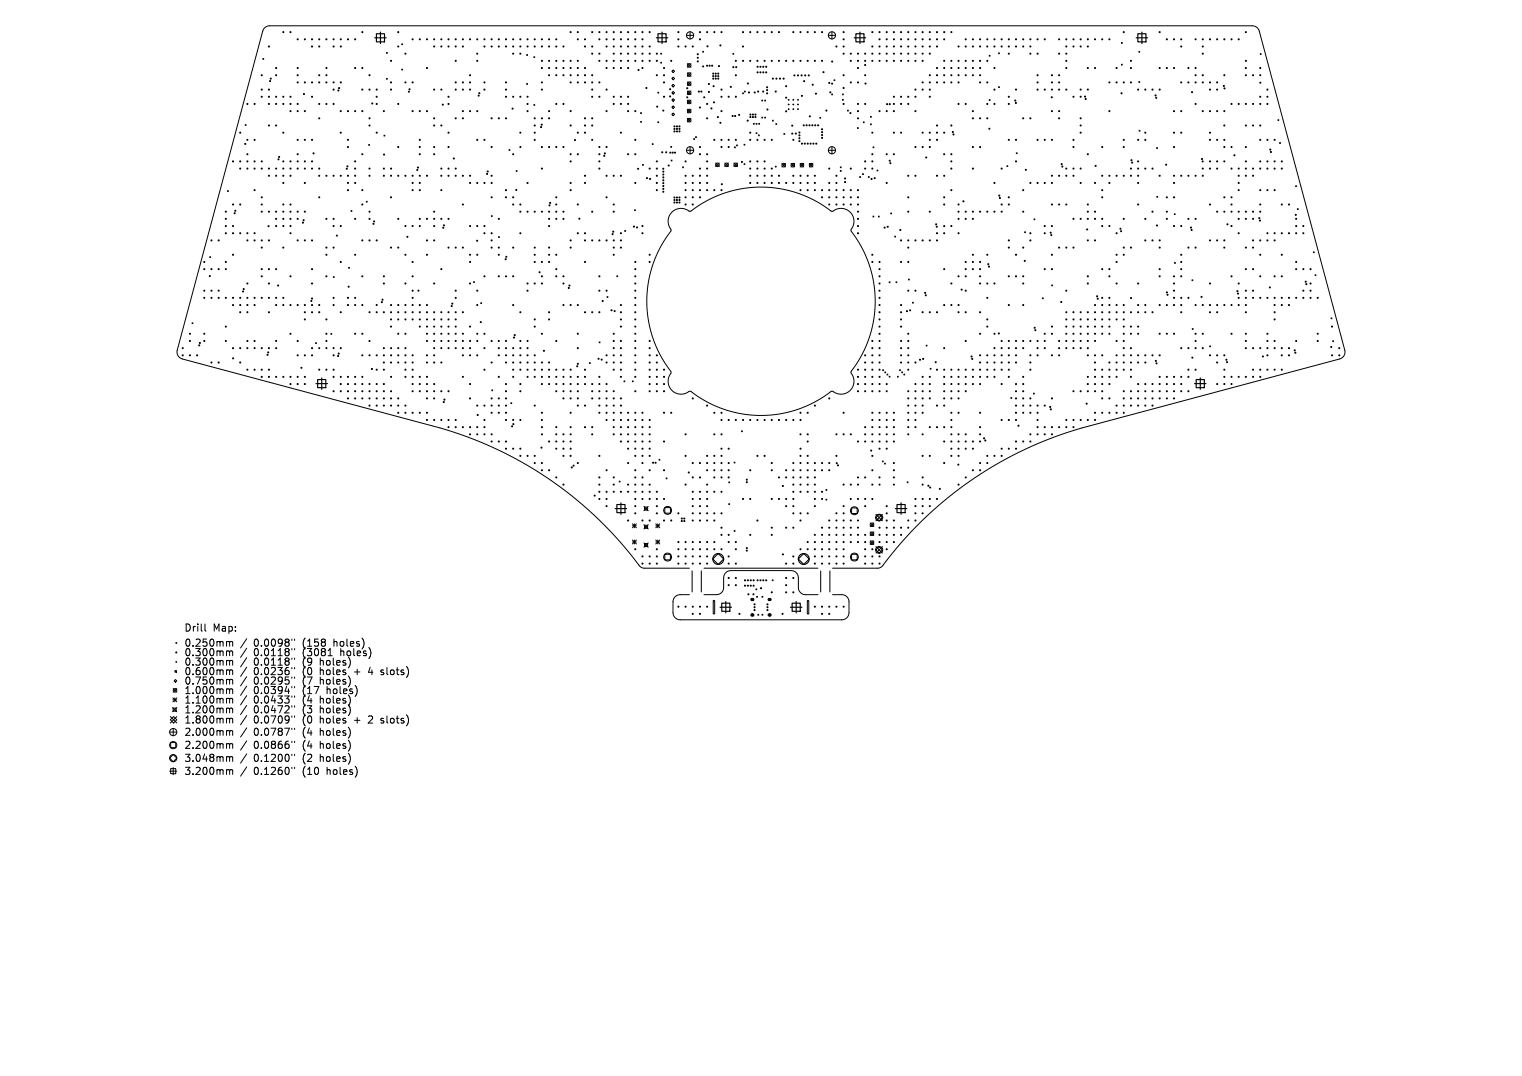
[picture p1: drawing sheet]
<svg xmlns="http://www.w3.org/2000/svg" width="297mm" height="210mm" viewBox="0 0 297 210" stroke-linecap="round" stroke-linejoin="round" font-family="sans-serif">
<defs><g id="words">
<g font-size="2">
<text x="35.9" y="123.5">Drill</text>
<text x="41.5" y="123.5">Map:</text>
<text x="35.9" y="126.4">0.250mm</text>
<text x="35.9" y="128.3">0.300mm</text>
<text x="35.9" y="130.1">0.300mm</text>
<text x="35.9" y="132">0.600mm</text>
<text x="49.5" y="126.4">0.0098&quot;</text>
<text x="49.5" y="128.3">0.0118&quot;</text>
<text x="49.5" y="130.1">0.0118&quot;</text>
<text x="49.5" y="132">0.0236&quot;</text>
<text x="59.2" y="126.4">(158</text>
<text x="59.2" y="128.3">(3081</text>
<text x="59.2" y="130.1">(9</text>
<text x="59.2" y="132">(0</text>
<text x="62.6" y="130.1">holes)</text>
<text x="62.6" y="132">holes</text>
<text x="65.3" y="126.4">holes)</text>
<text x="66.6" y="128.3">holes)</text>
<text x="69.4" y="132">+</text>
<text x="72.4" y="132">4</text>
<text x="74.9" y="132">slots)</text>
<text x="35.9" y="133.8">0.750mm</text>
<text x="35.9" y="135.7">1.000mm</text>
<text x="35.9" y="137.5">1.100mm</text>
<text x="49.5" y="133.8">0.0295&quot;</text>
<text x="49.5" y="135.7">0.0394&quot;</text>
<text x="49.5" y="137.5">0.0433&quot;</text>
<text x="59.2" y="133.8">(7</text>
<text x="59.2" y="135.7">(17</text>
<text x="59.2" y="137.5">(4</text>
<text x="62.6" y="133.8">holes)</text>
<text x="62.6" y="137.5">holes)</text>
<text x="64" y="135.7">holes)</text>
<text x="35.9" y="139.4">1.200mm</text>
<text x="35.9" y="141.4">1.800mm</text>
<text x="35.9" y="143.8">2.000mm</text>
<text x="49.5" y="139.4">0.0472&quot;</text>
<text x="49.5" y="141.4">0.0709&quot;</text>
<text x="49.5" y="143.8">0.0787&quot;</text>
<text x="59.2" y="139.4">(3</text>
<text x="59.2" y="141.4">(0</text>
<text x="59.2" y="143.8">(4</text>
<text x="62.6" y="139.4">holes)</text>
<text x="62.6" y="141.4">holes</text>
<text x="62.6" y="143.8">holes)</text>
<text x="69.4" y="141.4">+</text>
<text x="72.4" y="141.4">2</text>
<text x="74.9" y="141.4">slots)</text>
<text x="35.9" y="146.3">2.200mm</text>
<text x="35.9" y="148.9">3.048mm</text>
<text x="49.5" y="146.3">0.0866&quot;</text>
<text x="49.5" y="148.9">0.1200&quot;</text>
<text x="59.2" y="146.3">(4</text>
<text x="59.2" y="148.9">(2</text>
<text x="62.6" y="146.3">holes)</text>
<text x="62.6" y="148.9">holes)</text>
<text x="35.9" y="151.4">3.200mm</text>
<text x="49.5" y="151.4">0.1260&quot;</text>
<text x="59.2" y="151.4">(10</text>
<text x="64" y="151.4">holes)</text>
</g>
</g></defs>
<g fill="none" stroke="#000" stroke-width=".2">
<path d="M51.3 11.4l.2 .2M51.5 11.4l-.2 .2M75.4 15.3l.2 .2M75.4 10.2l.2 .2M75.6 15.3l-.2 .2M75.6 10.2l-.2 .2M78.4 8.6l.2 .1M78.4 13.5l.2 .2M78.6 8.6l-.2 .1M78.6 13.5l-.2 .2M102.8 10.6l.2 .2M102.8 16.3l.2 .2"/>
<path d="M103 10.6l-.2 .2M103 16.3l-.2 .2M104.2 11.1l.2 .2M104.4 11.1l-.2 .2M128.4 18l.1 .2M128.5 18l-.1 .2M128.9 10.4l.2 .2M128.9 12.1l.2 .2M129.1 10.4l-.2 .2M129.1 12.1l-.2 .2M131.1 13.9l.3-.3 .2 .3-.2 .3zM131.1 15.3l.3-.3 .2 .3-.2 .3z"/>
<path d="M131.1 16.7l.3-.2 .2 .2-.2 .3zM131.1 18.1l.3-.2 .2 .2-.2 .3zM131.1 19.5l.3-.2 .2 .2-.2 .3zM134 6.9h1.4M134.1 19.5l.7 .7M134.1 12.4l.7 .7M134.1 14.2l.7 .7M134.1 16l.7 .7M134.1 17.8l.7 .7M134.7 6.2v1.4M134.8 12.4l-.7 .7M134.8 14.2l-.7 .7"/>
<path d="M134.8 16l-.7 .7M134.8 17.8l-.7 .7M134.8 19.5l-.7 .7M137.1 10l.2 .2M137.3 10l-.2 .2M143 10.4l.2 .2M143.2 10.4l-.2 .2M144.9 18.1l.2 .2M145.1 18.1l-.2 .2M145.3 17.8l.1 .2M145.4 17.8l-.1 .2M148.7 19.5l.1 .2"/>
<path d="M148.8 19.5l-.1 .2M149.2 19.5l.2 .2M149.4 19.5l-.2 .2M153.8 19.5h.2M153.9 19.4v.2M154.7 19.5h.2M154.8 19.4v.2M155.6 19.5h.2M155.7 19.4v.2M161.6 6.9h1.4M162.3 18.3l.2 .2M162.3 6.2v1.4"/>
<path d="M162.5 18.3l-.2 .2M162.7 15.6l.2 .2M162.9 15.6l-.2 .2M164.4 18.3l.2 .2M164.4 19.4l.2 .2M164.6 18.3l-.2 .2M164.6 19.4l-.2 .2M193 10.8l.2 .2M193 19.4l.2 .2M193.2 19.4l-.2 .2M193.2 10.8l-.2 .2M194.9 10.3l.1 .2"/>
<path d="M194.9 16.9l.1 .2M195 10.3l-.1 .2M195 16.9l-.1 .2M218.8 8.3l.2 .2M218.8 12.5l.2 .2M219 8.3l-.2 .2M219 12.5l-.2 .2M222.2 10l.2 .2M222.2 15.9l.2 .2M222.4 10l-.2 .2M222.4 15.9l-.2 .2M245.9 10.5l.2 .1"/>
<path d="M246.1 10.5l-.2 .1M44.4 37.2l.2 .2M44.6 37.2l-.2 .2M47.8 24.3l.2 .2M48 24.3l-.2 .2M71.5 39.3l.2 .2M71.7 39.3l-.2 .2M71.9 28.2l.2 .2M72.1 28.2l-.2 .2M74.9 26.4l.2 .2M75.1 26.4l-.2 .2M99.3 29.2l.2 .2"/>
<path d="M99.5 29.2l-.2 .2M100.7 33.3l.2 .2M100.9 33.3l-.2 .2M104.2 20.4l.2 .2M104.4 20.4l-.2 .2M125 23.7l.2 .2M125 22l.2 .2M125.2 23.7l-.2 .2M125.2 22l-.2 .2M125.4 32.1l.1 .2M125.5 32.1l-.1 .2M127.3 28l.2 .2"/>
<path d="M127.5 28l-.2 .2M128.4 23.8l.1 .2M128.5 23.8l-.1 .2M130.9 28.6l.2 .2M131 31.2l.1 .2M131.1 28.6l-.2 .2M131.1 20.9l.3-.2 .2 .2-.2 .3zM131.1 22.3l.3-.2 .2 .2-.2 .3zM131.1 31.2l-.1 .2M133.2 32.6l.2 .1M133.4 32.6l-.2 .1M134 29.3h1.4"/>
<path d="M134.1 21.3l.7 .7M134.1 23.1l.7 .7M134.7 28.6v1.4M134.8 21.3l-.7 .7M134.8 23.1l-.7 .7M135.4 27.1l.2 .1M135.6 27.1l-.2 .1M135.7 26.7l.2 .2M135.9 26.7l-.2 .2M139.7 31.8l.7 .7M140.4 31.8l-.7 .7M141.4 31.8l.7 .7"/>
<path d="M142.1 31.8l-.7 .7M143.2 31.8l.7 .7M143.3 28.7l.2 .1M143.5 28.7l-.2 .1M143.7 28.3l.2 .2M143.9 28.3l-.2 .2M143.9 31.8l-.7 .7M145.2 28.2l.2 .1M145.2 31.9l.2 .2M145.4 28.2l-.2 .1M145.4 31.9l-.2 .2M147 24.1l.2 .1"/>
<path d="M147.2 24.1l-.2 .1M147.5 24.1l.2 .1M147.5 25.9l.2 .2M147.7 24.1l-.2 .1M147.7 25.9l-.2 .2M148 26.3l.2 .2M148.1 24.1l.1 .1M148.2 26.3l-.2 .2M148.2 24.1l-.1 .1M148.7 22.9l.1 .1M148.8 22.9l-.1 .1M149.2 22.9l.2 .1"/>
<path d="M149.4 22.9l-.2 .1M150.7 23.5l.2 .1M150.9 23.5l-.2 .1M151.3 32.4l.2 .2M151.4 24.1l.2 .2M151.5 32.4l-.2 .2M151.6 24.1l-.2 .2M152.6 31.9l.7 .7M153 26.1l.1 .1M153.1 26.1l-.1 .1M153.3 31.9l-.7 .7M153.8 20.4h.2"/>
<path d="M153.8 21.3h.2M153.9 20.3v.2M153.9 21.2v.2M154.4 31.9l.7 .7M154.7 20.4h.2M154.7 21.3h.2M154.8 20.3v.2M154.8 21.2v.2M155.1 31.9l-.7 .7M155.6 20.4h.2M155.6 21.3h.2M155.7 20.3v.2"/>
<path d="M155.7 21.2v.2M156.1 31.9l.7 .7M156.8 31.9l-.7 .7M157.9 31.9l.7 .7M158.6 31.9l-.7 .7M160 22.9l.2 .2M160.2 22.9l-.2 .2M161.6 29.3h1.4M162.3 28.6v1.4M164 32.6l.1 .1M164 33.3l.1 .1M164.1 32.6l-.1 .1"/>
<path d="M164.1 33.3l-.1 .1M165.4 21.5l.2 .2M165.6 21.5l-.2 .2M167.3 24.9l.2 .2M167.5 24.9l-.2 .2M167.8 34.5l.1 .1M167.9 34.5l-.1 .1M168.3 33.9l.2 .2M168.5 23.8l.1 .2M168.5 33.9l-.2 .2M168.6 23.8l-.1 .2M169.4 34.5l.2 .1"/>
<path d="M169.6 34.5l-.2 .1M169.9 24.2l.1 .2M169.9 22.7l.1 .2M170 24.2l-.1 .2M170 22.7l-.1 .2M170.4 28.7l.1 .1M170.5 28.7l-.1 .1M171.1 33.2l.2 .2M171.3 33.2l-.2 .2M196.5 32.3l.2 .2M196.7 32.3l-.2 .2M198.3 29.8l.2 .2"/>
<path d="M198.5 29.8l-.2 .2M222.3 25.4l.2 .2M222.5 25.4l-.2 .2M225.7 28.8l.2 .2M225.7 38.3l.2 .2M225.9 28.8l-.2 .2M225.9 38.3l-.2 .2M249.4 23.4l.1 .1M249.5 23.4l-.1 .1M249.7 27.8l.2 .2M249.9 27.8l-.2 .2M252.8 36.3l.2 .1"/>
<path d="M253 36.3l-.2 .1M40.9 50.1l.2 .2M41.1 50.1l-.2 .2M65 54l.2 .2M65.2 54l-.2 .2M68 52.2l.2 .2M68.2 52.2l-.2 .2M68.5 41.1l.2 .2M68.7 41.1l-.2 .2M92.4 55l.2 .2M92.6 55l-.2 .2M93.8 59.1l.2 .2"/>
<path d="M94 59.1l-.2 .2M95.9 42.1l.1 .2M96 42.1l-.1 .2M97.3 46.2l.1 .2M97.4 46.2l-.1 .2M118.5 57.9l.1 .2M118.6 57.9l-.1 .2M120.4 53.8l.1 .2M120.5 53.8l-.1 .2M121.9 45l.2 .2M122.1 45l-.2 .2M123.8 40.9l.2 .2"/>
<path d="M124 40.9l-.2 .2M131 41.5a2.72 2.72 0 0 1 3.7-.2 22.6 22.6 0 0 1 27.7 0 2.61 2.61 0 0 1 3.5 .1 2.61 2.61 0 0 1 .2 3.6 22.6 22.6 0 0 1 0 27.7 2.61 2.61 0 0 1-.2 3.5 2.61 2.61 0 0 1-3.6 .1 22.6 22.6 0 0 1-27.7 0 2.61 2.61 0 0 1-3.5-.1 2.61 2.61 0 0 1-.1-3.6 22.6 22.6 0 0 1 0-27.7l-.1-.1a2.56 2.56 0 0 1 .1-3.3zM170.4 42.2l.1 .2M170.5 42.2l-.1 .2M171.4 42.2l.2 .2M171.6 42.2l-.2 .2M173.5 55l.2 .2M173.7 55l-.2 .2M173.8 41.6l.2 .1M174 41.6l-.2 .1M174.6 46.1l.2 .2M174.8 46.1l-.2 .2"/>
<path d="M174.8 55l.2 .2M175 55l-.2 .2M177.3 54.5l.1 .1M177.4 54.5l-.1 .1M178.1 59l.1 .2M178.2 59l-.1 .2M199.9 45.2l.2 .2M200.1 45.2l-.2 .2M201.8 42.7l.1 .2M201.9 42.7l-.1 .2M203.4 58.1l.2 .2M203.6 58.1l-.2 .2"/>
<path d="M205.2 55.6l.2 .2M205.4 55.6l-.2 .2M229.1 41.7l.2 .2M229.2 51.2l.2 .2M229.3 41.7l-.2 .2M229.4 51.2l-.2 .2M232.6 54.6l.2 .2M232.8 54.6l-.2 .2M253.2 40.7l.1 .2M253.3 40.7l-.1 .2M256.3 49.2l.2 .1M256.5 49.2l-.2 .1"/>
<path d="M256.6 53.6l.2 .2M256.8 53.6l-.2 .2M37.5 63l.2 .2M37.7 63l-.2 .2M61.6 66.9l.2 .2M61.8 66.9l-.2 .2M64.6 65.1l.1 .1M64.7 65.1l-.1 .1M96 76.1l.1 .2M96.1 76.1l-.1 .2M99.7 78.6l.2 .2M99.9 78.6l-.2 .2"/>
<path d="M115 70.8l.2 .2M115.2 70.8l-.2 .2M116.9 66.7l.2 .2M117.1 66.7l-.2 .2M121.8 74.3l.1 .2M121.9 74.3l-.1 .2M123.4 74.3l.2 .2M123.6 74.3l-.2 .2M172.2 72.2l.2 .1M172.4 72.2l-.2 .1M172.7 72.6l.1 .2M172.8 72.6l-.1 .2"/>
<path d="M173.1 73l.2 .2M173.3 73l-.2 .2M173.5 73.4l.2 .2M173.7 73.4l-.2 .2M175.1 73.4l.2 .2M175.3 73.4l-.2 .2M175.5 72.2l.2 .1M175.7 72.2l-.2 .1M176 72.6l.1 .2M176.1 72.6l-.1 .2M176.4 73l.2 .2M176.6 73l-.2 .2"/>
<path d="M180.7 67.4l.2 .1M180.9 67.4l-.2 .1M181.5 71.9l.2 .2M181.7 71.9l-.2 .2M197.3 77.6l.1 .2M197.4 77.6l-.1 .2M201.7 76.7l.1 .2M201.8 76.7l-.1 .2M232.6 64.1l.2 .2M232.8 64.1l-.2 .2M236.1 67.5l.1 .2M236.2 67.5l-.1 .2"/>
<path d="M259.7 62l.2 .2M259.9 62l-.2 .2M260.1 66.5l.1 .2M260.2 66.5l-.1 .2M120.8 93.9l.2 .2M121 93.9l-.2 .2M125.7 98.8l.8 .9M125.8 99h.6v.6h-.6zM126.5 98.8l-.8 .9M128.6 89.6l.2 .2M128.8 89.6l-.2 .2M129.7 99.1h1.1v1.1h-1.1z"/>
<path d="M130 93.3l.2 .2M130.2 93.3l-.2 .2M142.2 94.1l.2 .1M142.2 98.3l.2 .2M142.4 94.1l-.2 .1M142.4 98.3l-.2 .2M143.3 90.2l.1 .2M143.4 90.2l-.1 .2M144.7 84.1l.2 .2M144.9 84.1l-.2 .2M161.2 95.5l.1 .2M161.2 97.4l.1 .2"/>
<path d="M161.3 95.5l-.1 .2M161.3 97.4l-.1 .2M166.2 99.1h1.1v1.1h-1.1zM172.2 90l.1 .1M172.3 90l-.1 .1M172.6 90.4l.2 .2M172.8 90.4l-.2 .2M177 94l.2 .2M177.2 94l-.2 .2M123.4 102.2l.8 .8M123.4 102.6h.8M123.4 105.4l.8 .8"/>
<path d="M123.4 105.8h.8M123.8 102.2v.8M123.8 105.4v.8M124.2 102.2l-.8 .8M124.2 105.4l-.8 .8M125.7 102.4l.8 .8M125.7 106l.8 .8M125.8 102.5h.6v.6h-.6zM125.8 106.1h.6v.6h-.6zM126.5 102.4l-.8 .8M126.5 106l-.8 .8M128 102.6h.7"/>
<path d="M128 105.8h.7M128 102.2l.7 .8M128 105.4l.7 .8M128.4 102.2v.8M128.4 105.4v.8M128.7 102.2l-.7 .8M128.7 105.4l-.7 .8M129.7 108.2h1.1v1.1h-1.1zM134.5 110.9h-8.8a1.35 1.35 0 0 1-1.1-.7 73.8 73.8 0 0 0-38.7-26.7l-50.3-13.4a1.4 1.4 0 0 1-1-1.8l16.7-62.2a1.4 1.4 0 0 1 1.3-1.1h191.8a1.4 1.4 0 0 1 1.3 1.1l16.7 62.2a1.4 1.4 0 0 1-1 1.8l-50.3 13.4a74.2 74.2 0 0 0-39.1 27.1l-.7 .3h-8.8M134.5 116.1h-1.8a1.4 1.4 0 0 0-1.4 1.4v2.1a1.4 1.4 0 0 0 1.4 1.4h31.6a1.4 1.4 0 0 0 1.4-1.4v-2.1a1.4 1.4 0 0 0-1.4-1.4h-1.8M135.1 111.4v4.1M136.9 111.4v4.1"/>
<path d="M137.4 116.1h2.4a1.4 1.4 0 0 0 1.4-1.4v-1.9a1.4 1.4 0 0 1 1.4-1.4h11.8a1.4 1.4 0 0 1 1.4 1.4v1.9a1.4 1.4 0 0 0 1.4 1.4h2.4M137.4 110.9h22.2M139.2 117.2l.3 .1v2.4l-.1 .1-.2-.1zM143.3 103.5l.1 .2M143.4 103.5l-.1 .2M146.7 116.9h.3v.3h-.3zM146.7 119.9h.3v.3h-.3zM147.5 114.9l.2 .2M147.6 116.4l.2 .2M147.7 114.9l-.2 .2M147.8 116.4l-.2 .2M147.9 119.9l.2 .2"/>
<path d="M148.1 119.9l-.2 .2M148.7 116.4l.2 .2M148.7 119.9l.2 .2M148.9 116.4l-.2 .2M148.9 119.9l-.2 .2M150 116.9h.3v.3h-.3zM150 119.9h.3v.3h-.3zM150.7 113.2l.2 .1M150.9 113.2l-.2 .1M157.6 117.2l.2 .1v2.4l-.1 .1-.2-.1zM160.1 111.4v4.1M161.9 111.4v4.1"/>
<path d="M166.2 108.2h1.1v1.1h-1.1zM169.8 102.1l.7 .7M169.8 103.8l.7 .7M169.8 105.6l.7 .7M170.5 102.1l-.7 .7M170.5 103.8l-.7 .7M170.5 105.6l-.7 .7M170.9 106.7l1.3 1.3M170.9 100.4l1.3 1.2M171.6 100.4l.6 .6-.6 .6-.7-.6zM171.6 106.7l.6 .6-.6 .7-.7-.7zM172.2 100.4l-1.3 1.2"/>
<path d="M172.2 106.7l-1.3 1.3M33.2 139.9l1.3 1.2M33.7 138.1l.8 .8M33.7 136.2l.8 .8M33.7 136.6h.8M33.8 138.2h.6v.6h-.6zM33.8 134.4l.7 .7M33.9 139.9l.6 .6-.6 .6-.7-.6zM34 132.9l.2-.3 .3 .3-.3 .3zM34.1 136.2v.8M34.1 130.9h.3v.3h-.3zM34.3 129.2h.2"/>
<path d="M34.3 125.4l.2 .2M34.4 129.1v.2M34.5 125.4l-.2 .2M34.5 134.4l-.7 .7M34.5 136.2l-.8 .8M34.5 138.1l-.8 .8M34.5 139.9l-1.3 1.2M40 121.8v1.2l.2 .2M44.4 125.2l.4 .2M44.4 127l.4 .2M44.4 128.9l.4 .2M44.4 130.7l.4 .2"/>
<path d="M44.4 132.6l.4 .2M44.4 134.4l.4 .2M44.4 136.3l.4 .2M44.4 138.2l.4 .2M44.8 125.4l.2-.2 .3 .1 .1 .8M44.8 125.4v.7M44.8 127.2v.8M44.8 129.1v.7M44.8 130.9v.8M44.8 132.8v.7M44.8 134.6v.8M44.8 136.5v.7"/>
<path d="M44.8 138.4v.7M44.8 127.2l.2-.2 .3 .1 .1 .9M44.8 129.1l.2-.2 .3 .1 .1 .8M44.8 130.9l.2-.2 .3 .1 .1 .9M44.8 132.8l.2-.2 .3 .1 .1 .8M44.8 134.6l.2-.2 .3 .1 .1 .9M44.8 136.5l.2-.2 .3 .1 .1 .8M44.8 138.4l.2-.2 .3 .1 .1 .8M48.1 124.7l-1.2 1.8M48.1 126.5l-1.2 1.8M48.1 128.4l-1.2 1.8M48.1 130.2l-1.2 1.8"/>
<path d="M48.1 132.1l-1.2 1.8M48.1 133.9l-1.2 1.8M48.1 135.8l-1.2 1.8M48.1 137.7l-1.2 1.8M48.1 139.7l-1.2 1.8M57 124.7v.3M57 126.6v.2M57 128.4v.3M57 130.3v.2M57 132.1v.3M57 134v.2M57 135.8v.3"/>
<path d="M57 137.7v.3M57 139.7v.3M57.5 124.7v.3M57.5 126.6v.2M57.5 128.4v.3M57.5 130.3v.2M57.5 132.1v.3M57.5 134v.2M57.5 135.8v.3M57.5 137.7v.3M57.5 139.7v.3M64 128h.8"/>
<path d="M74.3 131.6l.1 .1M74.4 130.8v.3M33.1 142.9h1.4M33.1 150.5h1.4M33.3 144.9h1v1h-1zM33.3 150h1v1h-1zM33.8 147.3l.7 .7-.7 .7-.7-.7zM33.8 142.2v1.4M33.8 149.8v1.4M44.4 140.2l.4 .2M44.4 142.6l.4 .2M44.4 145.1l.4 .2"/>
<path d="M44.4 147.7l.4 .2M44.4 150.2l.4 .2M44.8 140.4v.7M44.8 142.8v.7M44.8 145.3v.8M44.8 147.9v.7M44.8 150.4v.8M44.8 140.4l.2-.2 .3 .1 .1 .8M44.8 142.8l.2-.2 .3 .1 .1 .8M44.8 145.3l.2-.2 .3 .1 .1 .9M44.8 147.9l.2-.2h.3l.1 .9M44.8 150.4l.2-.2 .3 .1 .1 .9"/>
<path d="M48.1 142.1l-1.2 1.8M48.1 144.6l-1.2 1.8M48.1 147.1l-1.2 1.8M48.1 149.7l-1.2 1.8M57 142.1v.3M57 144.7v.2M57 147.2v.3M57 149.8v.2M57.5 142.1v.3M57.5 144.7v.2M57.5 147.2v.3M57.5 149.8v.2"/>
<path d="M74.3 141.1h.1M74.4 140.3v.3"/>
<circle cx="51.1" cy="14.7" r=".11"/>
<circle cx="51.1" cy="18.9" r=".11"/>
<circle cx="51.1" cy="17.5" r=".11"/>
<circle cx="52.5" cy="9.1" r=".11"/>
<circle cx="52.5" cy="18.9" r=".11"/>
<circle cx="52.5" cy="17.5" r=".11"/>
<circle cx="52.7" cy="15.8" r=".11"/>
<circle cx="52.8" cy="15.3" r=".11"/>
<circle cx="53.9" cy="14.7" r=".11"/>
<circle cx="53.9" cy="18.9" r=".11"/>
<circle cx="53.9" cy="13.3" r=".11"/>
<circle cx="55.3" cy="18.9" r=".11"/>
<circle cx="55.3" cy="6.3" r=".11"/>
<circle cx="56.7" cy="18.9" r=".11"/>
<circle cx="56.7" cy="6.3" r=".11"/>
<circle cx="58.1" cy="14.7" r=".11"/>
<circle cx="58.1" cy="13.3" r=".11"/>
<circle cx="58.1" cy="7.7" r=".11"/>
<circle cx="58.1" cy="16.1" r=".11"/>
<circle cx="59.3" cy="18.4" r=".11"/>
<circle cx="59.5" cy="7.7" r=".11"/>
<circle cx="59.5" cy="16.1" r=".11"/>
<circle cx="60.9" cy="7.7" r=".11"/>
<circle cx="60.9" cy="9.1" r=".11"/>
<circle cx="60.9" cy="18.9" r=".11"/>
<circle cx="60.9" cy="16.1" r=".11"/>
<circle cx="62.3" cy="14.7" r=".11"/>
<circle cx="62.3" cy="7.7" r=".11"/>
<circle cx="62.3" cy="9.1" r=".11"/>
<circle cx="62.3" cy="16.1" r=".11"/>
<circle cx="63.7" cy="14.7" r=".11"/>
<circle cx="63.7" cy="7.7" r=".11"/>
<circle cx="63.7" cy="13.3" r=".11"/>
<circle cx="63.7" cy="16.1" r=".11"/>
<circle cx="65.1" cy="9.1" r=".11"/>
<circle cx="65.1" cy="7.7" r=".11"/>
<circle cx="65.1" cy="17.5" r=".11"/>
<circle cx="65.1" cy="16.1" r=".11"/>
<circle cx="66" cy="17.7" r=".11"/>
<circle cx="66.2" cy="17.2" r=".11"/>
<circle cx="66.5" cy="7.7" r=".11"/>
<circle cx="66.5" cy="9.1" r=".11"/>
<circle cx="66.5" cy="16.1" r=".11"/>
<circle cx="67.9" cy="7.7" r=".11"/>
<circle cx="69.3" cy="13.3" r=".11"/>
<circle cx="69.3" cy="7.7" r=".11"/>
<circle cx="70.7" cy="13.3" r=".11"/>
<circle cx="70.7" cy="17.5" r=".11"/>
<circle cx="70.7" cy="6.3" r=".11"/>
<circle cx="72.1" cy="14.7" r=".11"/>
<circle cx="72.1" cy="17.5" r=".11"/>
<circle cx="73.5" cy="18.9" r=".11"/>
<circle cx="73.5" cy="17.5" r=".11"/>
<circle cx="76.3" cy="17.5" r=".11"/>
<circle cx="76.3" cy="11.9" r=".11"/>
<circle cx="76.3" cy="16.1" r=".11"/>
<circle cx="77.7" cy="9.1" r=".11"/>
<circle cx="77.7" cy="6.3" r=".11"/>
<circle cx="79.1" cy="10.5" r=".11"/>
<circle cx="79.1" cy="16.1" r=".11"/>
<circle cx="79.8" cy="17.9" r=".11"/>
<circle cx="79.9" cy="17.4" r=".11"/>
<circle cx="80.5" cy="7.7" r=".11"/>
<circle cx="80.5" cy="16.1" r=".11"/>
<circle cx="81.9" cy="7.7" r=".11"/>
<circle cx="83.3" cy="7.7" r=".11"/>
<circle cx="83.3" cy="13.3" r=".11"/>
<circle cx="84.7" cy="7.7" r=".11"/>
<circle cx="84.7" cy="9.1" r=".11"/>
<circle cx="84.7" cy="17.5" r=".11"/>
<circle cx="86.1" cy="7.7" r=".11"/>
<circle cx="86.1" cy="9.1" r=".11"/>
<circle cx="86.1" cy="17.5" r=".11"/>
<circle cx="87.5" cy="18.9" r=".11"/>
<circle cx="87.5" cy="7.7" r=".11"/>
<circle cx="87.5" cy="9.1" r=".11"/>
<circle cx="88.9" cy="9.1" r=".11"/>
<circle cx="88.9" cy="7.7" r=".11"/>
<circle cx="88.9" cy="17.5" r=".11"/>
<circle cx="88.9" cy="11.9" r=".11"/>
<circle cx="88.9" cy="16.1" r=".11"/>
<circle cx="90.3" cy="7.7" r=".11"/>
<circle cx="90.3" cy="9.1" r=".11"/>
<circle cx="90.3" cy="17.5" r=".11"/>
<circle cx="90.3" cy="16.1" r=".11"/>
<circle cx="91.7" cy="14.7" r=".11"/>
<circle cx="91.7" cy="7.7" r=".11"/>
<circle cx="91.7" cy="17.5" r=".11"/>
<circle cx="91.7" cy="16.1" r=".11"/>
<circle cx="93.1" cy="7.7" r=".11"/>
<circle cx="93.1" cy="11.9" r=".11"/>
<circle cx="93.1" cy="10.5" r=".11"/>
<circle cx="93.4" cy="18.7" r=".11"/>
<circle cx="93.5" cy="18.2" r=".11"/>
<circle cx="94.5" cy="7.7" r=".11"/>
<circle cx="94.5" cy="9.1" r=".11"/>
<circle cx="94.5" cy="17.5" r=".11"/>
<circle cx="94.5" cy="16.1" r=".11"/>
<circle cx="95.9" cy="7.7" r=".11"/>
<circle cx="95.9" cy="9.1" r=".11"/>
<circle cx="97.3" cy="7.7" r=".11"/>
<circle cx="97.3" cy="9.1" r=".11"/>
<circle cx="98.7" cy="9.1" r=".11"/>
<circle cx="98.7" cy="18.9" r=".11"/>
<circle cx="98.7" cy="7.7" r=".11"/>
<circle cx="98.7" cy="17.5" r=".11"/>
<circle cx="98.7" cy="16.1" r=".11"/>
<circle cx="100.1" cy="18.9" r=".11"/>
<circle cx="100.1" cy="9.1" r=".11"/>
<circle cx="100.1" cy="7.7" r=".11"/>
<circle cx="100.1" cy="10.5" r=".11"/>
<circle cx="101.5" cy="18.9" r=".11"/>
<circle cx="101.5" cy="7.7" r=".11"/>
<circle cx="101.5" cy="9.1" r=".11"/>
<circle cx="101.5" cy="10.5" r=".11"/>
<circle cx="102.9" cy="7.7" r=".11"/>
<circle cx="102.9" cy="9.1" r=".11"/>
<circle cx="102.9" cy="18.9" r=".11"/>
<circle cx="104.3" cy="7.7" r=".11"/>
<circle cx="104.3" cy="9.1" r=".11"/>
<circle cx="105.7" cy="7.7" r=".11"/>
<circle cx="105.7" cy="9.1" r=".11"/>
<circle cx="105.7" cy="13.3" r=".11"/>
<circle cx="105.7" cy="17.5" r=".11"/>
<circle cx="105.7" cy="11.9" r=".11"/>
<circle cx="105.7" cy="16.1" r=".11"/>
<circle cx="107.1" cy="14.7" r=".11"/>
<circle cx="107.1" cy="7.7" r=".11"/>
<circle cx="107.1" cy="9.1" r=".11"/>
<circle cx="107.1" cy="13.3" r=".11"/>
<circle cx="107.1" cy="11.9" r=".11"/>
<circle cx="108.6" cy="14.7" r=".11"/>
<circle cx="108.6" cy="7.7" r=".11"/>
<circle cx="108.6" cy="13.3" r=".11"/>
<circle cx="108.6" cy="9.1" r=".11"/>
<circle cx="108.6" cy="11.9" r=".11"/>
<circle cx="110" cy="14.7" r=".11"/>
<circle cx="110" cy="9.1" r=".11"/>
<circle cx="110" cy="13.3" r=".11"/>
<circle cx="110" cy="11.9" r=".11"/>
<circle cx="111.4" cy="14.7" r=".11"/>
<circle cx="111.4" cy="13.3" r=".11"/>
<circle cx="111.4" cy="11.9" r=".11"/>
<circle cx="111.4" cy="16.1" r=".11"/>
<circle cx="111.4" cy="6.3" r=".11"/>
<circle cx="112.8" cy="14.7" r=".11"/>
<circle cx="112.8" cy="7.7" r=".11"/>
<circle cx="112.8" cy="13.3" r=".11"/>
<circle cx="112.8" cy="11.9" r=".11"/>
<circle cx="112.8" cy="16.1" r=".11"/>
<circle cx="112.8" cy="6.3" r=".11"/>
<circle cx="114.2" cy="14.7" r=".11"/>
<circle cx="114.2" cy="9.1" r=".11"/>
<circle cx="114.2" cy="7.7" r=".11"/>
<circle cx="114.2" cy="13.3" r=".11"/>
<circle cx="114.2" cy="16.1" r=".11"/>
<circle cx="115.6" cy="14.7" r=".11"/>
<circle cx="115.6" cy="18.9" r=".11"/>
<circle cx="115.6" cy="9.1" r=".11"/>
<circle cx="115.6" cy="17.5" r=".11"/>
<circle cx="115.6" cy="10.5" r=".11"/>
<circle cx="115.6" cy="16.1" r=".11"/>
<circle cx="115.6" cy="6.3" r=".11"/>
<circle cx="117" cy="18.9" r=".11"/>
<circle cx="117" cy="7.7" r=".11"/>
<circle cx="117" cy="11.9" r=".11"/>
<circle cx="117" cy="16.1" r=".11"/>
<circle cx="117" cy="10.5" r=".11"/>
<circle cx="117" cy="6.3" r=".11"/>
<circle cx="118.4" cy="7.7" r=".11"/>
<circle cx="118.4" cy="9.1" r=".11"/>
<circle cx="118.4" cy="13.3" r=".11"/>
<circle cx="118.4" cy="11.9" r=".11"/>
<circle cx="118.4" cy="17.5" r=".11"/>
<circle cx="118.4" cy="6.3" r=".11"/>
<circle cx="119.8" cy="18.9" r=".11"/>
<circle cx="119.8" cy="7.7" r=".11"/>
<circle cx="119.8" cy="9.1" r=".11"/>
<circle cx="119.8" cy="13.3" r=".11"/>
<circle cx="119.8" cy="11.9" r=".11"/>
<circle cx="119.8" cy="10.5" r=".11"/>
<circle cx="119.8" cy="6.3" r=".11"/>
<circle cx="121.2" cy="7.7" r=".11"/>
<circle cx="121.2" cy="9.1" r=".11"/>
<circle cx="121.2" cy="18.9" r=".11"/>
<circle cx="121.2" cy="13.3" r=".11"/>
<circle cx="121.2" cy="11.9" r=".11"/>
<circle cx="121.2" cy="10.5" r=".11"/>
<circle cx="121.2" cy="6.3" r=".11"/>
<circle cx="122.6" cy="18.9" r=".11"/>
<circle cx="122.6" cy="7.7" r=".11"/>
<circle cx="122.6" cy="9.1" r=".11"/>
<circle cx="122.6" cy="13.3" r=".11"/>
<circle cx="122.6" cy="11.9" r=".11"/>
<circle cx="122.6" cy="10.5" r=".11"/>
<circle cx="122.6" cy="6.3" r=".11"/>
<circle cx="124" cy="7.7" r=".11"/>
<circle cx="124" cy="9.1" r=".11"/>
<circle cx="124" cy="11.9" r=".11"/>
<circle cx="124" cy="10.5" r=".11"/>
<circle cx="124" cy="6.3" r=".11"/>
<circle cx="124.6" cy="13.7" r=".11"/>
<circle cx="125.4" cy="7.7" r=".11"/>
<circle cx="125.4" cy="13.3" r=".11"/>
<circle cx="125.4" cy="9.1" r=".11"/>
<circle cx="125.4" cy="11.9" r=".11"/>
<circle cx="125.4" cy="10.5" r=".11"/>
<circle cx="125.4" cy="6.3" r=".11"/>
<circle cx="126.1" cy="17.2" r=".11"/>
<circle cx="126.8" cy="9.1" r=".11"/>
<circle cx="126.8" cy="11.9" r=".11"/>
<circle cx="126.8" cy="10.5" r=".11"/>
<circle cx="126.8" cy="6.3" r=".11"/>
<circle cx="128.2" cy="14.7" r=".11"/>
<circle cx="128.2" cy="11.9" r=".11"/>
<circle cx="128.2" cy="10.5" r=".11"/>
<circle cx="129.6" cy="14.7" r=".11"/>
<circle cx="129.6" cy="13.3" r=".11"/>
<circle cx="129.6" cy="18.9" r=".11"/>
<circle cx="129.6" cy="16.1" r=".11"/>
<circle cx="130.8" cy="17.4" r=".11"/>
<circle cx="130.8" cy="18.8" r=".11"/>
<circle cx="131" cy="11.9" r=".11"/>
<circle cx="132.4" cy="9.1" r=".11"/>
<circle cx="132.4" cy="7.7" r=".11"/>
<circle cx="132.4" cy="6.3" r=".11"/>
<circle cx="133.8" cy="9.1" r=".11"/>
<circle cx="134.1" cy="17.2" r=".11"/>
<circle cx="134.1" cy="19" r=".11"/>
<circle cx="134.5" cy="19.9" r=".35"/>
<circle cx="134.5" cy="16.3" r=".35"/>
<circle cx="134.5" cy="18.1" r=".35"/>
<circle cx="134.5" cy="14.6" r=".35"/>
<circle cx="134.5" cy="12.8" r=".35"/>
<circle cx="134.7" cy="6.9" r=".7"/>
<circle cx="135.2" cy="9.1" r=".11"/>
<circle cx="136.2" cy="12" r=".11"/>
<circle cx="136.2" cy="11.3" r=".11"/>
<circle cx="136.2" cy="10.6" r=".11"/>
<circle cx="136.4" cy="17.9" r=".11"/>
<circle cx="136.6" cy="7.7" r=".11"/>
<circle cx="136.6" cy="6.3" r=".11"/>
<circle cx="136.9" cy="17.9" r=".11"/>
<circle cx="137.2" cy="13" r=".11"/>
<circle cx="137.4" cy="19" r=".11"/>
<circle cx="138" cy="6.3" r=".11"/>
<circle cx="138" cy="12.8" r=".11"/>
<circle cx="138.1" cy="9" r=".11"/>
<circle cx="138.3" cy="17.9" r=".11"/>
<circle cx="138.3" cy="16.4" r=".11"/>
<circle cx="138.5" cy="12.8" r=".11"/>
<circle cx="139" cy="12.8" r=".11"/>
<circle cx="139.2" cy="15.3" r=".11"/>
<circle cx="139.2" cy="14.4" r=".11"/>
<circle cx="139.2" cy="14.9" r=".11"/>
<circle cx="139.2" cy="16.8" r=".11"/>
<circle cx="139.3" cy="20" r=".11"/>
<circle cx="139.4" cy="6.3" r=".11"/>
<circle cx="139.7" cy="15.3" r=".11"/>
<circle cx="139.7" cy="14.4" r=".11"/>
<circle cx="139.7" cy="14.9" r=".11"/>
<circle cx="140.2" cy="15.3" r=".11"/>
<circle cx="140.2" cy="14.4" r=".11"/>
<circle cx="140.2" cy="14.9" r=".11"/>
<circle cx="140.3" cy="12.9" r=".11"/>
<circle cx="140.6" cy="8.9" r=".11"/>
<circle cx="140.8" cy="18.9" r=".11"/>
<circle cx="140.8" cy="17.5" r=".11"/>
<circle cx="140.8" cy="6.3" r=".11"/>
<circle cx="142.2" cy="18.9" r=".11"/>
<circle cx="142.6" cy="17" r=".11"/>
<circle cx="143.1" cy="13.1" r=".11"/>
<circle cx="143.6" cy="14.7" r=".11"/>
<circle cx="143.6" cy="18.9" r=".11"/>
<circle cx="143.6" cy="11.9" r=".11"/>
<circle cx="143.7" cy="13.1" r=".11"/>
<circle cx="145" cy="9.1" r=".11"/>
<circle cx="145" cy="11.9" r=".11"/>
<circle cx="145" cy="6.3" r=".11"/>
<circle cx="145.9" cy="16.3" r=".11"/>
<circle cx="146.2" cy="18" r=".11"/>
<circle cx="146.4" cy="11.9" r=".11"/>
<circle cx="146.4" cy="6.3" r=".11"/>
<circle cx="147.3" cy="18" r=".11"/>
<circle cx="147.8" cy="11.9" r=".11"/>
<circle cx="147.8" cy="6.3" r=".11"/>
<circle cx="147.8" cy="13" r=".11"/>
<circle cx="147.8" cy="14.1" r=".11"/>
<circle cx="147.9" cy="17.9" r=".11"/>
<circle cx="148.4" cy="13" r=".11"/>
<circle cx="148.4" cy="14.1" r=".11"/>
<circle cx="148.9" cy="17.9" r=".11"/>
<circle cx="149" cy="13" r=".11"/>
<circle cx="149" cy="14.1" r=".11"/>
<circle cx="149.2" cy="11.9" r=".11"/>
<circle cx="149.2" cy="6.3" r=".11"/>
<circle cx="149.5" cy="13" r=".11"/>
<circle cx="149.5" cy="14.1" r=".11"/>
<circle cx="149.7" cy="17.6" r=".11"/>
<circle cx="149.7" cy="18.2" r=".11"/>
<circle cx="149.7" cy="17" r=".11"/>
<circle cx="150.6" cy="11.9" r=".11"/>
<circle cx="150.6" cy="6.3" r=".11"/>
<circle cx="150.8" cy="15.3" r=".11"/>
<circle cx="151.4" cy="17.9" r=".11"/>
<circle cx="151.5" cy="15.3" r=".11"/>
<circle cx="152" cy="11.9" r=".11"/>
<circle cx="152" cy="6.3" r=".11"/>
<circle cx="152.2" cy="15.3" r=".11"/>
<circle cx="152.9" cy="15.3" r=".11"/>
<circle cx="153.4" cy="19.1" r=".11"/>
<circle cx="153.4" cy="11.9" r=".11"/>
<circle cx="153.4" cy="16.8" r=".11"/>
<circle cx="154.8" cy="11.9" r=".11"/>
<circle cx="154.8" cy="6.3" r=".11"/>
<circle cx="155" cy="14.7" r=".11"/>
<circle cx="155.7" cy="14.7" r=".11"/>
<circle cx="156.2" cy="11.9" r=".11"/>
<circle cx="156.2" cy="6.3" r=".11"/>
<circle cx="156.4" cy="14.7" r=".11"/>
<circle cx="156.5" cy="18.7" r=".11"/>
<circle cx="156.9" cy="15.8" r=".11"/>
<circle cx="157.1" cy="14.7" r=".11"/>
<circle cx="157.6" cy="11.9" r=".11"/>
<circle cx="157.6" cy="6.3" r=".11"/>
<circle cx="157.8" cy="14.7" r=".11"/>
<circle cx="158.6" cy="16.5" r=".11"/>
<circle cx="159" cy="11.9" r=".11"/>
<circle cx="159" cy="6.3" r=".11"/>
<circle cx="159.2" cy="18.3" r=".11"/>
<circle cx="160.4" cy="11.9" r=".11"/>
<circle cx="160.4" cy="6.3" r=".11"/>
<circle cx="160.7" cy="14.1" r=".11"/>
<circle cx="161.8" cy="16.2" r=".11"/>
<circle cx="162" cy="18" r=".11"/>
<circle cx="162.3" cy="6.9" r=".7"/>
<circle cx="162.4" cy="16.3" r=".11"/>
<circle cx="162.4" cy="12" r=".11"/>
<circle cx="163.2" cy="9.1" r=".11"/>
<circle cx="164.6" cy="14.7" r=".11"/>
<circle cx="164.6" cy="7.7" r=".11"/>
<circle cx="164.6" cy="9.1" r=".11"/>
<circle cx="164.6" cy="10.5" r=".11"/>
<circle cx="164.6" cy="6.3" r=".11"/>
<circle cx="164.6" cy="17.2" r=".11"/>
<circle cx="166" cy="11.9" r=".11"/>
<circle cx="166" cy="16.1" r=".11"/>
<circle cx="166" cy="10.5" r=".11"/>
<circle cx="167.4" cy="13.3" r=".11"/>
<circle cx="167.4" cy="11.9" r=".11"/>
<circle cx="167.4" cy="16.1" r=".11"/>
<circle cx="167.4" cy="10.5" r=".11"/>
<circle cx="168.8" cy="14.7" r=".11"/>
<circle cx="168.8" cy="11.9" r=".11"/>
<circle cx="168.8" cy="10.5" r=".11"/>
<circle cx="168.8" cy="12.7" r=".11"/>
<circle cx="168.9" cy="16.3" r=".11"/>
<circle cx="170.2" cy="9.1" r=".11"/>
<circle cx="170.2" cy="11.9" r=".11"/>
<circle cx="170.2" cy="10.5" r=".11"/>
<circle cx="170.2" cy="6.3" r=".11"/>
<circle cx="171.6" cy="9.1" r=".11"/>
<circle cx="171.6" cy="7.7" r=".11"/>
<circle cx="171.6" cy="11.9" r=".11"/>
<circle cx="171.6" cy="10.5" r=".11"/>
<circle cx="171.6" cy="6.3" r=".11"/>
<circle cx="173" cy="7.7" r=".11"/>
<circle cx="173" cy="9.1" r=".11"/>
<circle cx="173" cy="11.9" r=".11"/>
<circle cx="173" cy="10.5" r=".11"/>
<circle cx="173" cy="6.3" r=".11"/>
<circle cx="174.4" cy="9.1" r=".11"/>
<circle cx="174.4" cy="7.7" r=".11"/>
<circle cx="174.4" cy="18.9" r=".11"/>
<circle cx="174.4" cy="11.9" r=".11"/>
<circle cx="174.4" cy="10.5" r=".11"/>
<circle cx="174.4" cy="6.3" r=".11"/>
<circle cx="175.8" cy="9.1" r=".11"/>
<circle cx="175.8" cy="18.9" r=".11"/>
<circle cx="175.8" cy="7.7" r=".11"/>
<circle cx="175.8" cy="11.9" r=".11"/>
<circle cx="175.8" cy="10.5" r=".11"/>
<circle cx="175.8" cy="6.3" r=".11"/>
<circle cx="177.2" cy="9.1" r=".11"/>
<circle cx="177.2" cy="18.9" r=".11"/>
<circle cx="177.2" cy="7.7" r=".11"/>
<circle cx="177.2" cy="11.9" r=".11"/>
<circle cx="177.2" cy="10.5" r=".11"/>
<circle cx="177.2" cy="6.3" r=".11"/>
<circle cx="178.6" cy="7.7" r=".11"/>
<circle cx="178.6" cy="9.1" r=".11"/>
<circle cx="178.6" cy="18.9" r=".11"/>
<circle cx="178.6" cy="11.9" r=".11"/>
<circle cx="178.6" cy="17.5" r=".11"/>
<circle cx="178.6" cy="10.5" r=".11"/>
<circle cx="178.6" cy="6.3" r=".11"/>
<circle cx="180" cy="7.7" r=".11"/>
<circle cx="180" cy="9.1" r=".11"/>
<circle cx="180" cy="11.9" r=".11"/>
<circle cx="180" cy="17.5" r=".11"/>
<circle cx="180" cy="16.1" r=".11"/>
<circle cx="180" cy="10.5" r=".11"/>
<circle cx="180" cy="6.3" r=".11"/>
<circle cx="181.4" cy="14.7" r=".11"/>
<circle cx="181.4" cy="18.9" r=".11"/>
<circle cx="181.4" cy="7.7" r=".11"/>
<circle cx="181.4" cy="9.1" r=".11"/>
<circle cx="181.4" cy="17.5" r=".11"/>
<circle cx="181.4" cy="10.5" r=".11"/>
<circle cx="181.4" cy="16.1" r=".11"/>
<circle cx="181.4" cy="6.3" r=".11"/>
<circle cx="182.8" cy="14.7" r=".11"/>
<circle cx="182.8" cy="7.7" r=".11"/>
<circle cx="182.8" cy="13.3" r=".11"/>
<circle cx="182.8" cy="9.1" r=".11"/>
<circle cx="182.8" cy="16.1" r=".11"/>
<circle cx="182.8" cy="6.3" r=".11"/>
<circle cx="184.2" cy="14.7" r=".11"/>
<circle cx="184.2" cy="7.7" r=".11"/>
<circle cx="184.2" cy="13.3" r=".11"/>
<circle cx="184.2" cy="11.9" r=".11"/>
<circle cx="184.2" cy="16.1" r=".11"/>
<circle cx="184.2" cy="6.3" r=".11"/>
<circle cx="185.6" cy="14.7" r=".11"/>
<circle cx="185.6" cy="13.3" r=".11"/>
<circle cx="185.6" cy="11.9" r=".11"/>
<circle cx="185.6" cy="16.1" r=".11"/>
<circle cx="185.6" cy="6.3" r=".11"/>
<circle cx="187" cy="14.7" r=".11"/>
<circle cx="187" cy="9.1" r=".11"/>
<circle cx="187" cy="13.3" r=".11"/>
<circle cx="187" cy="11.9" r=".11"/>
<circle cx="187" cy="16.1" r=".11"/>
<circle cx="188.5" cy="14.7" r=".11"/>
<circle cx="188.5" cy="7.7" r=".11"/>
<circle cx="188.5" cy="13.3" r=".11"/>
<circle cx="188.5" cy="9.1" r=".11"/>
<circle cx="188.5" cy="11.9" r=".11"/>
<circle cx="189.9" cy="14.7" r=".11"/>
<circle cx="189.9" cy="9.1" r=".11"/>
<circle cx="189.9" cy="7.7" r=".11"/>
<circle cx="189.9" cy="13.3" r=".11"/>
<circle cx="189.9" cy="11.9" r=".11"/>
<circle cx="191.3" cy="14.7" r=".11"/>
<circle cx="191.3" cy="9.1" r=".11"/>
<circle cx="191.3" cy="7.7" r=".11"/>
<circle cx="191.3" cy="13.3" r=".11"/>
<circle cx="191.3" cy="11.9" r=".11"/>
<circle cx="191.3" cy="16.1" r=".11"/>
<circle cx="192.7" cy="9.1" r=".11"/>
<circle cx="192.7" cy="7.7" r=".11"/>
<circle cx="192.7" cy="11.9" r=".11"/>
<circle cx="192.7" cy="16.1" r=".11"/>
<circle cx="194.1" cy="9.1" r=".11"/>
<circle cx="194.1" cy="7.7" r=".11"/>
<circle cx="194.1" cy="13.3" r=".11"/>
<circle cx="194.1" cy="17.5" r=".11"/>
<circle cx="195.5" cy="9.1" r=".11"/>
<circle cx="195.5" cy="7.7" r=".11"/>
<circle cx="196.9" cy="18.9" r=".11"/>
<circle cx="196.9" cy="9.1" r=".11"/>
<circle cx="196.9" cy="7.7" r=".11"/>
<circle cx="196.9" cy="10.5" r=".11"/>
<circle cx="198.1" cy="19.6" r=".11"/>
<circle cx="198.3" cy="9.1" r=".11"/>
<circle cx="198.3" cy="7.7" r=".11"/>
<circle cx="198.3" cy="17.5" r=".11"/>
<circle cx="199.7" cy="9.1" r=".11"/>
<circle cx="199.7" cy="7.7" r=".11"/>
<circle cx="201.1" cy="9.1" r=".11"/>
<circle cx="201.1" cy="7.7" r=".11"/>
<circle cx="201.1" cy="10.5" r=".11"/>
<circle cx="202.5" cy="14.7" r=".11"/>
<circle cx="202.5" cy="7.7" r=".11"/>
<circle cx="202.5" cy="17.5" r=".11"/>
<circle cx="202.5" cy="16.1" r=".11"/>
<circle cx="202.5" cy="10.5" r=".11"/>
<circle cx="203.9" cy="7.7" r=".11"/>
<circle cx="203.9" cy="17.5" r=".11"/>
<circle cx="205.2" cy="19" r=".11"/>
<circle cx="205.3" cy="14.7" r=".11"/>
<circle cx="205.3" cy="17.5" r=".11"/>
<circle cx="205.3" cy="16.1" r=".11"/>
<circle cx="206.7" cy="14.7" r=".11"/>
<circle cx="206.7" cy="7.7" r=".11"/>
<circle cx="206.7" cy="17.5" r=".11"/>
<circle cx="206.7" cy="16.1" r=".11"/>
<circle cx="206.7" cy="10.5" r=".11"/>
<circle cx="208.1" cy="9.1" r=".11"/>
<circle cx="208.1" cy="7.7" r=".11"/>
<circle cx="208.1" cy="13.3" r=".11"/>
<circle cx="208.1" cy="11.9" r=".11"/>
<circle cx="208.1" cy="17.5" r=".11"/>
<circle cx="208.1" cy="10.5" r=".11"/>
<circle cx="209.5" cy="9.1" r=".11"/>
<circle cx="209.5" cy="7.7" r=".11"/>
<circle cx="209.5" cy="18.9" r=".11"/>
<circle cx="210.9" cy="7.7" r=".11"/>
<circle cx="210.9" cy="18.9" r=".11"/>
<circle cx="210.9" cy="9.1" r=".11"/>
<circle cx="210.9" cy="17.5" r=".11"/>
<circle cx="211.7" cy="18.9" r=".11"/>
<circle cx="211.9" cy="19.3" r=".11"/>
<circle cx="212.3" cy="9.1" r=".11"/>
<circle cx="212.3" cy="7.7" r=".11"/>
<circle cx="212.3" cy="13.3" r=".11"/>
<circle cx="212.3" cy="17.5" r=".11"/>
<circle cx="213.7" cy="7.7" r=".11"/>
<circle cx="213.7" cy="13.3" r=".11"/>
<circle cx="215.1" cy="7.7" r=".11"/>
<circle cx="216.5" cy="7.7" r=".11"/>
<circle cx="216.5" cy="16.1" r=".11"/>
<circle cx="217.9" cy="13.3" r=".11"/>
<circle cx="217.9" cy="16.1" r=".11"/>
<circle cx="218.9" cy="18.2" r=".11"/>
<circle cx="219.3" cy="16.1" r=".11"/>
<circle cx="219.3" cy="6.3" r=".11"/>
<circle cx="220.7" cy="13.3" r=".11"/>
<circle cx="220.7" cy="11.9" r=".11"/>
<circle cx="220.7" cy="16.1" r=".11"/>
<circle cx="222.1" cy="17.5" r=".11"/>
<circle cx="223.5" cy="17.5" r=".11"/>
<circle cx="224.9" cy="17.5" r=".11"/>
<circle cx="225.5" cy="18.6" r=".11"/>
<circle cx="225.6" cy="19.1" r=".11"/>
<circle cx="226.3" cy="13.3" r=".11"/>
<circle cx="226.3" cy="17.5" r=".11"/>
<circle cx="226.3" cy="6.3" r=".11"/>
<circle cx="227.7" cy="7.7" r=".11"/>
<circle cx="227.7" cy="13.3" r=".11"/>
<circle cx="229.1" cy="13.3" r=".11"/>
<circle cx="229.1" cy="7.7" r=".11"/>
<circle cx="230.5" cy="9.1" r=".11"/>
<circle cx="230.5" cy="7.7" r=".11"/>
<circle cx="230.5" cy="16.1" r=".11"/>
<circle cx="231.9" cy="13.3" r=".11"/>
<circle cx="231.9" cy="16.1" r=".11"/>
<circle cx="232.6" cy="18" r=".11"/>
<circle cx="233.3" cy="14.7" r=".11"/>
<circle cx="233.3" cy="7.7" r=".11"/>
<circle cx="233.3" cy="13.3" r=".11"/>
<circle cx="233.3" cy="16.1" r=".11"/>
<circle cx="234.7" cy="14.7" r=".11"/>
<circle cx="234.7" cy="7.7" r=".11"/>
<circle cx="234.7" cy="9.1" r=".11"/>
<circle cx="234.7" cy="16.1" r=".11"/>
<circle cx="234.7" cy="10.5" r=".11"/>
<circle cx="236.1" cy="7.7" r=".11"/>
<circle cx="236.1" cy="17.5" r=".11"/>
<circle cx="236.1" cy="16.1" r=".11"/>
<circle cx="237.5" cy="7.7" r=".11"/>
<circle cx="237.5" cy="17.5" r=".11"/>
<circle cx="237.5" cy="16.1" r=".11"/>
<circle cx="238.8" cy="16.8" r=".11"/>
<circle cx="238.9" cy="14.7" r=".11"/>
<circle cx="238.9" cy="7.7" r=".11"/>
<circle cx="239" cy="17.3" r=".11"/>
<circle cx="240.3" cy="7.7" r=".11"/>
<circle cx="241.7" cy="7.7" r=".11"/>
<circle cx="243.1" cy="14.7" r=".11"/>
<circle cx="243.1" cy="13.3" r=".11"/>
<circle cx="243.1" cy="11.9" r=".11"/>
<circle cx="243.1" cy="6.3" r=".11"/>
<circle cx="244.5" cy="14.7" r=".11"/>
<circle cx="245.9" cy="14.7" r=".11"/>
<circle cx="245.9" cy="13.3" r=".11"/>
<circle cx="245.9" cy="18.9" r=".11"/>
<circle cx="245.9" cy="16.1" r=".11"/>
<circle cx="247.3" cy="18.9" r=".11"/>
<circle cx="247.3" cy="17.5" r=".11"/>
<circle cx="45.5" cy="39.9" r=".11"/>
<circle cx="45.5" cy="31.5" r=".11"/>
<circle cx="46.9" cy="32.9" r=".11"/>
<circle cx="46.9" cy="39.9" r=".11"/>
<circle cx="46.9" cy="25.9" r=".11"/>
<circle cx="46.9" cy="31.5" r=".11"/>
<circle cx="47.9" cy="28.1" r=".11"/>
<circle cx="48.3" cy="20.3" r=".11"/>
<circle cx="48.3" cy="30.1" r=".11"/>
<circle cx="48.3" cy="27.3" r=".11"/>
<circle cx="48.3" cy="32.9" r=".11"/>
<circle cx="48.3" cy="31.5" r=".11"/>
<circle cx="49.7" cy="20.3" r=".11"/>
<circle cx="49.7" cy="32.9" r=".11"/>
<circle cx="49.7" cy="27.3" r=".11"/>
<circle cx="49.7" cy="37.1" r=".11"/>
<circle cx="49.7" cy="31.5" r=".11"/>
<circle cx="51.1" cy="38.5" r=".11"/>
<circle cx="51.1" cy="32.9" r=".11"/>
<circle cx="51.1" cy="39.9" r=".11"/>
<circle cx="51.1" cy="31.5" r=".11"/>
<circle cx="52.5" cy="20.3" r=".11"/>
<circle cx="52.5" cy="24.5" r=".11"/>
<circle cx="52.5" cy="32.9" r=".11"/>
<circle cx="52.5" cy="34.3" r=".11"/>
<circle cx="53.9" cy="20.3" r=".11"/>
<circle cx="53.9" cy="24.5" r=".11"/>
<circle cx="53.9" cy="32.9" r=".11"/>
<circle cx="53.9" cy="34.3" r=".11"/>
<circle cx="54.3" cy="31.1" r=".11"/>
<circle cx="54.5" cy="30.6" r=".11"/>
<circle cx="55.3" cy="35.7" r=".11"/>
<circle cx="55.3" cy="20.3" r=".11"/>
<circle cx="55.3" cy="32.9" r=".11"/>
<circle cx="55.3" cy="39.9" r=".11"/>
<circle cx="55.3" cy="34.3" r=".11"/>
<circle cx="55.3" cy="25.9" r=".11"/>
<circle cx="55.3" cy="31.5" r=".11"/>
<circle cx="56.7" cy="20.3" r=".11"/>
<circle cx="56.7" cy="32.9" r=".11"/>
<circle cx="56.7" cy="39.9" r=".11"/>
<circle cx="56.7" cy="34.3" r=".11"/>
<circle cx="56.7" cy="31.5" r=".11"/>
<circle cx="56.7" cy="21.7" r=".11"/>
<circle cx="58.1" cy="20.3" r=".11"/>
<circle cx="58.1" cy="30.1" r=".11"/>
<circle cx="58.1" cy="32.9" r=".11"/>
<circle cx="58.1" cy="27.3" r=".11"/>
<circle cx="58.1" cy="31.5" r=".11"/>
<circle cx="58.1" cy="21.7" r=".11"/>
<circle cx="59.5" cy="35.7" r=".11"/>
<circle cx="59.5" cy="27.3" r=".11"/>
<circle cx="59.5" cy="32.9" r=".11"/>
<circle cx="59.5" cy="31.5" r=".11"/>
<circle cx="59.5" cy="21.7" r=".11"/>
<circle cx="60.9" cy="27.3" r=".11"/>
<circle cx="60.9" cy="32.9" r=".11"/>
<circle cx="60.9" cy="31.5" r=".11"/>
<circle cx="61.2" cy="29.9" r=".11"/>
<circle cx="62.3" cy="20.3" r=".11"/>
<circle cx="62.3" cy="32.9" r=".11"/>
<circle cx="62.3" cy="38.5" r=".11"/>
<circle cx="62.3" cy="34.3" r=".11"/>
<circle cx="62.3" cy="23.1" r=".11"/>
<circle cx="63.7" cy="20.3" r=".11"/>
<circle cx="63.7" cy="34.3" r=".11"/>
<circle cx="65.1" cy="20.3" r=".11"/>
<circle cx="65.1" cy="34.3" r=".11"/>
<circle cx="66.5" cy="34.3" r=".11"/>
<circle cx="66.5" cy="25.9" r=".11"/>
<circle cx="66.5" cy="21.7" r=".11"/>
<circle cx="67.7" cy="32.9" r=".11"/>
<circle cx="67.8" cy="32.5" r=".11"/>
<circle cx="67.9" cy="35.7" r=".11"/>
<circle cx="67.9" cy="27.3" r=".11"/>
<circle cx="67.9" cy="34.3" r=".11"/>
<circle cx="67.9" cy="28.7" r=".11"/>
<circle cx="67.9" cy="37.1" r=".11"/>
<circle cx="67.9" cy="21.7" r=".11"/>
<circle cx="69.3" cy="35.7" r=".11"/>
<circle cx="69.3" cy="32.9" r=".11"/>
<circle cx="69.3" cy="34.3" r=".11"/>
<circle cx="69.3" cy="31.5" r=".11"/>
<circle cx="69.3" cy="21.7" r=".11"/>
<circle cx="70.7" cy="30.1" r=".11"/>
<circle cx="70.7" cy="39.9" r=".11"/>
<circle cx="70.7" cy="37.1" r=".11"/>
<circle cx="70.7" cy="21.7" r=".11"/>
<circle cx="72.1" cy="24.5" r=".11"/>
<circle cx="72.1" cy="32.9" r=".11"/>
<circle cx="72.1" cy="34.3" r=".11"/>
<circle cx="72.1" cy="23.1" r=".11"/>
<circle cx="72.6" cy="20.2" r=".11"/>
<circle cx="73.5" cy="20.3" r=".11"/>
<circle cx="73.5" cy="25.9" r=".11"/>
<circle cx="74.9" cy="32.9" r=".11"/>
<circle cx="74.9" cy="34.3" r=".11"/>
<circle cx="74.9" cy="21.7" r=".11"/>
<circle cx="74.9" cy="30.2" r=".11"/>
<circle cx="76.3" cy="32.9" r=".11"/>
<circle cx="76.3" cy="38.5" r=".11"/>
<circle cx="76.3" cy="34.3" r=".11"/>
<circle cx="77.7" cy="20.3" r=".11"/>
<circle cx="77.7" cy="34.3" r=".11"/>
<circle cx="77.7" cy="28.7" r=".11"/>
<circle cx="79.1" cy="34.3" r=".11"/>
<circle cx="80.5" cy="35.7" r=".11"/>
<circle cx="80.5" cy="34.3" r=".11"/>
<circle cx="80.5" cy="37.1" r=".11"/>
<circle cx="80.5" cy="21.7" r=".11"/>
<circle cx="81.4" cy="33.2" r=".11"/>
<circle cx="81.6" cy="32.7" r=".11"/>
<circle cx="81.9" cy="35.7" r=".11"/>
<circle cx="81.9" cy="30.1" r=".11"/>
<circle cx="81.9" cy="27.3" r=".11"/>
<circle cx="81.9" cy="34.3" r=".11"/>
<circle cx="81.9" cy="28.7" r=".11"/>
<circle cx="81.9" cy="37.1" r=".11"/>
<circle cx="81.9" cy="21.7" r=".11"/>
<circle cx="83.3" cy="34.3" r=".11"/>
<circle cx="83.3" cy="21.7" r=".11"/>
<circle cx="84.7" cy="30.1" r=".11"/>
<circle cx="84.7" cy="24.5" r=".11"/>
<circle cx="84.7" cy="28.7" r=".11"/>
<circle cx="84.7" cy="23.1" r=".11"/>
<circle cx="86.1" cy="24.5" r=".11"/>
<circle cx="86.1" cy="32.9" r=".11"/>
<circle cx="86.1" cy="34.3" r=".11"/>
<circle cx="86.1" cy="37.1" r=".11"/>
<circle cx="86.4" cy="20.4" r=".11"/>
<circle cx="87.5" cy="20.3" r=".11"/>
<circle cx="87.5" cy="32.9" r=".11"/>
<circle cx="87.5" cy="28.7" r=".11"/>
<circle cx="87.5" cy="34.3" r=".11"/>
<circle cx="87.5" cy="25.9" r=".11"/>
<circle cx="88.6" cy="30.9" r=".11"/>
<circle cx="88.9" cy="32.9" r=".11"/>
<circle cx="88.9" cy="34.3" r=".11"/>
<circle cx="88.9" cy="23.1" r=".11"/>
<circle cx="90.3" cy="23.1" r=".11"/>
<circle cx="90.3" cy="39.9" r=".11"/>
<circle cx="90.3" cy="34.3" r=".11"/>
<circle cx="90.3" cy="21.7" r=".11"/>
<circle cx="91.7" cy="35.7" r=".11"/>
<circle cx="91.7" cy="34.3" r=".11"/>
<circle cx="91.7" cy="21.7" r=".11"/>
<circle cx="93.1" cy="35.7" r=".11"/>
<circle cx="93.1" cy="27.3" r=".11"/>
<circle cx="93.1" cy="21.7" r=".11"/>
<circle cx="94.5" cy="35.7" r=".11"/>
<circle cx="94.5" cy="27.3" r=".11"/>
<circle cx="95" cy="33.9" r=".11"/>
<circle cx="95.2" cy="33.5" r=".11"/>
<circle cx="95.9" cy="35.7" r=".11"/>
<circle cx="95.9" cy="38.5" r=".11"/>
<circle cx="95.9" cy="28.7" r=".11"/>
<circle cx="95.9" cy="23.1" r=".11"/>
<circle cx="95.9" cy="34.3" r=".11"/>
<circle cx="97.3" cy="23.1" r=".11"/>
<circle cx="98.7" cy="38.5" r=".11"/>
<circle cx="98.7" cy="23.1" r=".11"/>
<circle cx="98.7" cy="37.1" r=".11"/>
<circle cx="100" cy="21.2" r=".11"/>
<circle cx="100.1" cy="30.1" r=".11"/>
<circle cx="100.1" cy="38.5" r=".11"/>
<circle cx="100.1" cy="39.9" r=".11"/>
<circle cx="100.7" cy="37.1" r=".11"/>
<circle cx="101.5" cy="39.9" r=".11"/>
<circle cx="101.5" cy="28.7" r=".11"/>
<circle cx="101.5" cy="25.9" r=".11"/>
<circle cx="102.9" cy="20.3" r=".11"/>
<circle cx="102.9" cy="35.7" r=".11"/>
<circle cx="102.9" cy="21.7" r=".11"/>
<circle cx="104.3" cy="24.5" r=".11"/>
<circle cx="104.3" cy="27.3" r=".11"/>
<circle cx="104.3" cy="23.1" r=".11"/>
<circle cx="104.3" cy="25.9" r=".11"/>
<circle cx="105.6" cy="24.8" r=".11"/>
<circle cx="105.7" cy="24.3" r=".11"/>
<circle cx="105.7" cy="32.9" r=".11"/>
<circle cx="105.7" cy="23.1" r=".11"/>
<circle cx="105.7" cy="28.7" r=".11"/>
<circle cx="107.1" cy="23.1" r=".11"/>
<circle cx="107.1" cy="28.7" r=".11"/>
<circle cx="107.1" cy="21.7" r=".11"/>
<circle cx="107.4" cy="39.6" r=".11"/>
<circle cx="108.6" cy="20.3" r=".11"/>
<circle cx="108.6" cy="38.5" r=".11"/>
<circle cx="108.6" cy="39.9" r=".11"/>
<circle cx="108.6" cy="28.7" r=".11"/>
<circle cx="110" cy="20.3" r=".11"/>
<circle cx="110" cy="28.7" r=".11"/>
<circle cx="111.4" cy="35.7" r=".11"/>
<circle cx="111.4" cy="30.1" r=".11"/>
<circle cx="111.4" cy="24.5" r=".11"/>
<circle cx="111.4" cy="37.1" r=".11"/>
<circle cx="111.4" cy="31.5" r=".11"/>
<circle cx="111.4" cy="21.7" r=".11"/>
<circle cx="112.2" cy="27.3" r=".11"/>
<circle cx="112.8" cy="30.1" r=".11"/>
<circle cx="112.8" cy="39.9" r=".11"/>
<circle cx="112.8" cy="25.9" r=".11"/>
<circle cx="114.2" cy="35.7" r=".11"/>
<circle cx="114.2" cy="24.5" r=".11"/>
<circle cx="114.2" cy="34.3" r=".11"/>
<circle cx="114.2" cy="23.1" r=".11"/>
<circle cx="114.2" cy="25.9" r=".11"/>
<circle cx="115.6" cy="24.5" r=".11"/>
<circle cx="115.6" cy="27.3" r=".11"/>
<circle cx="115.6" cy="23.1" r=".11"/>
<circle cx="117" cy="30.1" r=".11"/>
<circle cx="117" cy="32.9" r=".11"/>
<circle cx="117" cy="28.7" r=".11"/>
<circle cx="117" cy="31.5" r=".11"/>
<circle cx="117.9" cy="30.4" r=".11"/>
<circle cx="118" cy="29.9" r=".11"/>
<circle cx="118.4" cy="38.5" r=".11"/>
<circle cx="118.4" cy="34.3" r=".11"/>
<circle cx="118.4" cy="28.7" r=".11"/>
<circle cx="118.4" cy="21.7" r=".11"/>
<circle cx="119.8" cy="20.3" r=".11"/>
<circle cx="119.8" cy="39.9" r=".11"/>
<circle cx="119.8" cy="34.3" r=".11"/>
<circle cx="121.2" cy="20.3" r=".11"/>
<circle cx="121.2" cy="34.3" r=".11"/>
<circle cx="121.2" cy="25.9" r=".11"/>
<circle cx="122.6" cy="20.3" r=".11"/>
<circle cx="122.6" cy="30.1" r=".11"/>
<circle cx="122.6" cy="21.7" r=".11"/>
<circle cx="124" cy="35.7" r=".11"/>
<circle cx="124" cy="30.1" r=".11"/>
<circle cx="124" cy="27.3" r=".11"/>
<circle cx="124" cy="21.7" r=".11"/>
<circle cx="124.5" cy="32.9" r=".11"/>
<circle cx="126.2" cy="34.8" r=".11"/>
<circle cx="126.8" cy="32.9" r=".11"/>
<circle cx="126.9" cy="34.9" r=".11"/>
<circle cx="128.2" cy="35.7" r=".11"/>
<circle cx="128.2" cy="32.9" r=".11"/>
<circle cx="128.2" cy="34.3" r=".11"/>
<circle cx="128.2" cy="31.5" r=".11"/>
<circle cx="128.2" cy="37.1" r=".11"/>
<circle cx="128.2" cy="20.8" r=".11"/>
<circle cx="129.2" cy="29.7" r=".11"/>
<circle cx="129.4" cy="33.5" r=".11"/>
<circle cx="129.4" cy="35.7" r=".11"/>
<circle cx="129.4" cy="37.4" r=".11"/>
<circle cx="129.4" cy="36.3" r=".11"/>
<circle cx="129.4" cy="35.2" r=".11"/>
<circle cx="129.4" cy="32.9" r=".11"/>
<circle cx="129.4" cy="34.1" r=".11"/>
<circle cx="129.4" cy="21.6" r=".11"/>
<circle cx="129.4" cy="34.6" r=".11"/>
<circle cx="129.4" cy="36.9" r=".11"/>
<circle cx="130" cy="29.7" r=".11"/>
<circle cx="130.5" cy="32.3" r=".11"/>
<circle cx="130.8" cy="29.8" r=".11"/>
<circle cx="131.3" cy="29.8" r=".11"/>
<circle cx="131.6" cy="24.7" r=".11"/>
<circle cx="131.6" cy="25.6" r=".11"/>
<circle cx="131.6" cy="25.2" r=".11"/>
<circle cx="131.6" cy="38.5" r=".11"/>
<circle cx="131.6" cy="39.5" r=".11"/>
<circle cx="131.6" cy="39" r=".11"/>
<circle cx="131.7" cy="29.8" r=".11"/>
<circle cx="132.1" cy="24.7" r=".11"/>
<circle cx="132.1" cy="25.6" r=".11"/>
<circle cx="132.1" cy="25.2" r=".11"/>
<circle cx="132.1" cy="39" r=".11"/>
<circle cx="132.1" cy="38.5" r=".11"/>
<circle cx="132.1" cy="39.5" r=".11"/>
<circle cx="132.6" cy="24.7" r=".11"/>
<circle cx="132.6" cy="25.6" r=".11"/>
<circle cx="132.6" cy="25.2" r=".11"/>
<circle cx="132.6" cy="39" r=".11"/>
<circle cx="132.6" cy="38.5" r=".11"/>
<circle cx="132.6" cy="39.5" r=".11"/>
<circle cx="133.8" cy="35.7" r=".11"/>
<circle cx="133.8" cy="38.5" r=".11"/>
<circle cx="133.8" cy="39.9" r=".11"/>
<circle cx="133.8" cy="34.3" r=".11"/>
<circle cx="133.8" cy="31.5" r=".11"/>
<circle cx="133.8" cy="37.1" r=".11"/>
<circle cx="134.5" cy="23.5" r=".35"/>
<circle cx="134.5" cy="21.7" r=".35"/>
<circle cx="134.7" cy="29.3" r=".7"/>
<circle cx="135.2" cy="35.7" r=".11"/>
<circle cx="135.2" cy="38.5" r=".11"/>
<circle cx="135.2" cy="39.9" r=".11"/>
<circle cx="135.2" cy="34.3" r=".11"/>
<circle cx="135.2" cy="37.1" r=".11"/>
<circle cx="136.6" cy="21" r=".11"/>
<circle cx="136.6" cy="35.7" r=".11"/>
<circle cx="136.6" cy="30.1" r=".11"/>
<circle cx="136.6" cy="32.9" r=".11"/>
<circle cx="136.6" cy="38.5" r=".11"/>
<circle cx="136.6" cy="34.3" r=".11"/>
<circle cx="136.6" cy="28.7" r=".11"/>
<circle cx="136.6" cy="37.1" r=".11"/>
<circle cx="138" cy="35.7" r=".11"/>
<circle cx="138" cy="20.3" r=".11"/>
<circle cx="138" cy="30.1" r=".11"/>
<circle cx="138" cy="32.9" r=".11"/>
<circle cx="138" cy="23.1" r=".11"/>
<circle cx="138" cy="34.3" r=".11"/>
<circle cx="138" cy="31.5" r=".11"/>
<circle cx="138" cy="37.1" r=".11"/>
<circle cx="138.8" cy="21.2" r=".11"/>
<circle cx="139.4" cy="27.3" r=".11"/>
<circle cx="139.4" cy="37.1" r=".11"/>
<circle cx="140" cy="32.2" r=".35"/>
<circle cx="140.1" cy="22.8" r=".11"/>
<circle cx="140.6" cy="24" r=".11"/>
<circle cx="140.8" cy="27.3" r=".11"/>
<circle cx="140.8" cy="28.7" r=".11"/>
<circle cx="140.8" cy="37.1" r=".11"/>
<circle cx="140.8" cy="21.7" r=".11"/>
<circle cx="140.9" cy="36" r=".11"/>
<circle cx="141.8" cy="32.2" r=".35"/>
<circle cx="142.2" cy="27.3" r=".11"/>
<circle cx="142.2" cy="28.7" r=".11"/>
<circle cx="143" cy="22.6" r=".11"/>
<circle cx="143.5" cy="22.6" r=".11"/>
<circle cx="143.6" cy="32.2" r=".35"/>
<circle cx="143.6" cy="27.3" r=".11"/>
<circle cx="144.2" cy="22.4" r=".11"/>
<circle cx="144.8" cy="31.6" r=".11"/>
<circle cx="145.9" cy="23.5" r=".11"/>
<circle cx="146.4" cy="35.7" r=".11"/>
<circle cx="146.4" cy="32.9" r=".11"/>
<circle cx="146.4" cy="27.3" r=".11"/>
<circle cx="146.4" cy="34.3" r=".11"/>
<circle cx="146.4" cy="25.9" r=".11"/>
<circle cx="146.4" cy="31.5" r=".11"/>
<circle cx="146.4" cy="22.4" r=".11"/>
<circle cx="146.4" cy="22.8" r=".11"/>
<circle cx="146.9" cy="22.4" r=".11"/>
<circle cx="146.9" cy="22.8" r=".11"/>
<circle cx="147.4" cy="22.4" r=".11"/>
<circle cx="147.4" cy="22.8" r=".11"/>
<circle cx="147.8" cy="35.7" r=".11"/>
<circle cx="147.8" cy="32.9" r=".11"/>
<circle cx="147.8" cy="27.3" r=".11"/>
<circle cx="147.8" cy="34.3" r=".11"/>
<circle cx="147.8" cy="31.5" r=".11"/>
<circle cx="149.2" cy="35.7" r=".11"/>
<circle cx="149.2" cy="32.9" r=".11"/>
<circle cx="149.2" cy="27.3" r=".11"/>
<circle cx="149.2" cy="34.3" r=".11"/>
<circle cx="149.2" cy="31.5" r=".11"/>
<circle cx="149.8" cy="21.4" r=".11"/>
<circle cx="150.6" cy="35.7" r=".11"/>
<circle cx="150.6" cy="27.3" r=".11"/>
<circle cx="150.6" cy="32.9" r=".11"/>
<circle cx="150.6" cy="34.3" r=".11"/>
<circle cx="152" cy="35.7" r=".11"/>
<circle cx="152" cy="34.3" r=".11"/>
<circle cx="152.9" cy="32.2" r=".35"/>
<circle cx="153.4" cy="35.7" r=".11"/>
<circle cx="153.4" cy="21.7" r=".11"/>
<circle cx="154.6" cy="24.5" r=".11"/>
<circle cx="154.6" cy="26.1" r=".11"/>
<circle cx="154.7" cy="32.2" r=".35"/>
<circle cx="154.8" cy="35.7" r=".11"/>
<circle cx="154.8" cy="27.3" r=".11"/>
<circle cx="154.8" cy="34.3" r=".11"/>
<circle cx="155.3" cy="26.1" r=".11"/>
<circle cx="156" cy="27.5" r=".11"/>
<circle cx="156" cy="26.4" r=".11"/>
<circle cx="156" cy="27" r=".11"/>
<circle cx="156" cy="25.9" r=".11"/>
<circle cx="156.2" cy="35.7" r=".11"/>
<circle cx="156.2" cy="34.3" r=".11"/>
<circle cx="156.2" cy="37.1" r=".11"/>
<circle cx="156.5" cy="28" r=".11"/>
<circle cx="156.5" cy="32.2" r=".35"/>
<circle cx="156.8" cy="24.5" r=".11"/>
<circle cx="157.1" cy="28" r=".11"/>
<circle cx="157.4" cy="24.5" r=".11"/>
<circle cx="157.6" cy="35.7" r=".11"/>
<circle cx="157.6" cy="28" r=".11"/>
<circle cx="157.6" cy="34.3" r=".11"/>
<circle cx="157.6" cy="37.1" r=".11"/>
<circle cx="158" cy="24.5" r=".11"/>
<circle cx="158" cy="22.7" r=".11"/>
<circle cx="158.2" cy="28" r=".11"/>
<circle cx="158.3" cy="32.2" r=".35"/>
<circle cx="158.5" cy="24.5" r=".11"/>
<circle cx="158.7" cy="28" r=".11"/>
<circle cx="159" cy="35.7" r=".11"/>
<circle cx="159" cy="34.3" r=".11"/>
<circle cx="159" cy="37.1" r=".11"/>
<circle cx="159.1" cy="24.5" r=".11"/>
<circle cx="159.3" cy="28" r=".11"/>
<circle cx="159.6" cy="24.5" r=".11"/>
<circle cx="160.4" cy="25.8" r=".11"/>
<circle cx="160.4" cy="26.9" r=".11"/>
<circle cx="160.4" cy="26.4" r=".11"/>
<circle cx="160.4" cy="38.5" r=".11"/>
<circle cx="160.4" cy="25.2" r=".11"/>
<circle cx="160.4" cy="37.1" r=".11"/>
<circle cx="161.3" cy="21.6" r=".11"/>
<circle cx="161.8" cy="35.7" r=".11"/>
<circle cx="161.8" cy="38.5" r=".11"/>
<circle cx="161.8" cy="32.9" r=".11"/>
<circle cx="161.8" cy="39.9" r=".11"/>
<circle cx="161.8" cy="37.1" r=".11"/>
<circle cx="162.3" cy="29.3" r=".7"/>
<circle cx="163.2" cy="35.7" r=".11"/>
<circle cx="163.2" cy="38.5" r=".11"/>
<circle cx="163.2" cy="39.9" r=".11"/>
<circle cx="163.2" cy="34.3" r=".11"/>
<circle cx="163.2" cy="37.1" r=".11"/>
<circle cx="164.6" cy="20.3" r=".11"/>
<circle cx="164.6" cy="38.5" r=".11"/>
<circle cx="164.6" cy="39.9" r=".11"/>
<circle cx="164.6" cy="37.1" r=".11"/>
<circle cx="164.9" cy="35.5" r=".11"/>
<circle cx="164.9" cy="34.8" r=".11"/>
<circle cx="166" cy="22.1" r=".11"/>
<circle cx="166" cy="32.9" r=".11"/>
<circle cx="166" cy="38.5" r=".11"/>
<circle cx="166" cy="39.9" r=".11"/>
<circle cx="166" cy="37.1" r=".11"/>
<circle cx="167.4" cy="20.3" r=".11"/>
<circle cx="167.4" cy="38.5" r=".11"/>
<circle cx="167.4" cy="39.9" r=".11"/>
<circle cx="167.4" cy="23.1" r=".11"/>
<circle cx="167.4" cy="37.1" r=".11"/>
<circle cx="167.4" cy="21.7" r=".11"/>
<circle cx="168.8" cy="20.3" r=".11"/>
<circle cx="168.8" cy="32.9" r=".11"/>
<circle cx="168.8" cy="31.5" r=".11"/>
<circle cx="170.1" cy="34.9" r=".11"/>
<circle cx="170.2" cy="30.1" r=".11"/>
<circle cx="170.2" cy="32.9" r=".11"/>
<circle cx="170.2" cy="25.9" r=".11"/>
<circle cx="170.2" cy="31.5" r=".11"/>
<circle cx="170.7" cy="34.8" r=".11"/>
<circle cx="171.6" cy="21.7" r=".11"/>
<circle cx="173" cy="35.7" r=".11"/>
<circle cx="173" cy="30.1" r=".11"/>
<circle cx="173" cy="21.7" r=".11"/>
<circle cx="173.1" cy="20.3" r=".11"/>
<circle cx="173.6" cy="31.4" r=".11"/>
<circle cx="173.6" cy="20.3" r=".11"/>
<circle cx="173.7" cy="31.8" r=".11"/>
<circle cx="174.4" cy="20.3" r=".11"/>
<circle cx="174.4" cy="30.1" r=".11"/>
<circle cx="174.4" cy="25.9" r=".11"/>
<circle cx="174.4" cy="21.7" r=".11"/>
<circle cx="175.8" cy="20.3" r=".11"/>
<circle cx="175.8" cy="25.9" r=".11"/>
<circle cx="177.2" cy="20.3" r=".11"/>
<circle cx="177.2" cy="38.5" r=".11"/>
<circle cx="177.2" cy="34.3" r=".11"/>
<circle cx="178.6" cy="34.3" r=".11"/>
<circle cx="178.6" cy="28.7" r=".11"/>
<circle cx="178.6" cy="21.7" r=".11"/>
<circle cx="180" cy="28.7" r=".11"/>
<circle cx="180" cy="25.9" r=".11"/>
<circle cx="180.7" cy="30.7" r=".11"/>
<circle cx="181.4" cy="27.3" r=".11"/>
<circle cx="181.4" cy="28.7" r=".11"/>
<circle cx="181.4" cy="25.9" r=".11"/>
<circle cx="182.8" cy="24.5" r=".11"/>
<circle cx="182.8" cy="27.3" r=".11"/>
<circle cx="182.8" cy="34.3" r=".11"/>
<circle cx="182.8" cy="25.9" r=".11"/>
<circle cx="184.2" cy="30.1" r=".11"/>
<circle cx="184.2" cy="38.5" r=".11"/>
<circle cx="184.2" cy="34.3" r=".11"/>
<circle cx="184.2" cy="39.9" r=".11"/>
<circle cx="184.2" cy="25.9" r=".11"/>
<circle cx="185.6" cy="30.1" r=".11"/>
<circle cx="185.6" cy="24.5" r=".11"/>
<circle cx="185.6" cy="32.9" r=".11"/>
<circle cx="185.6" cy="31.5" r=".11"/>
<circle cx="185.6" cy="37.1" r=".11"/>
<circle cx="185.9" cy="25.8" r=".11"/>
<circle cx="186.1" cy="26.2" r=".11"/>
<circle cx="187" cy="20.3" r=".11"/>
<circle cx="187" cy="39.9" r=".11"/>
<circle cx="188" cy="39.3" r=".11"/>
<circle cx="188.5" cy="20.3" r=".11"/>
<circle cx="189.9" cy="32.9" r=".11"/>
<circle cx="189.9" cy="28.7" r=".11"/>
<circle cx="189.9" cy="23.1" r=".11"/>
<circle cx="189.9" cy="21.7" r=".11"/>
<circle cx="191.3" cy="28.7" r=".11"/>
<circle cx="191.3" cy="23.1" r=".11"/>
<circle cx="192.7" cy="20.3" r=".11"/>
<circle cx="192.7" cy="23.1" r=".11"/>
<circle cx="193.1" cy="25.1" r=".11"/>
<circle cx="194.1" cy="35.7" r=".11"/>
<circle cx="194.1" cy="20.3" r=".11"/>
<circle cx="195" cy="38.2" r=".11"/>
<circle cx="195.1" cy="38.7" r=".11"/>
<circle cx="195.5" cy="32.9" r=".11"/>
<circle cx="195.5" cy="39.9" r=".11"/>
<circle cx="196.9" cy="20.3" r=".11"/>
<circle cx="196.9" cy="27.3" r=".11"/>
<circle cx="196.9" cy="38.5" r=".11"/>
<circle cx="196.9" cy="39.9" r=".11"/>
<circle cx="198.2" cy="20.1" r=".11"/>
<circle cx="198.3" cy="27.3" r=".11"/>
<circle cx="198.3" cy="31.5" r=".11"/>
<circle cx="199.7" cy="23.1" r=".11"/>
<circle cx="199.7" cy="37.1" r=".11"/>
<circle cx="200.2" cy="33.1" r=".11"/>
<circle cx="201.1" cy="35.7" r=".11"/>
<circle cx="201.1" cy="23.1" r=".11"/>
<circle cx="202.5" cy="35.7" r=".11"/>
<circle cx="202.5" cy="27.3" r=".11"/>
<circle cx="203.9" cy="35.7" r=".11"/>
<circle cx="203.9" cy="27.3" r=".11"/>
<circle cx="205.3" cy="35.7" r=".11"/>
<circle cx="205.3" cy="27.3" r=".11"/>
<circle cx="205.3" cy="39.9" r=".11"/>
<circle cx="205.3" cy="34.3" r=".11"/>
<circle cx="205.3" cy="21.7" r=".11"/>
<circle cx="206.7" cy="34.3" r=".11"/>
<circle cx="206.7" cy="39.9" r=".11"/>
<circle cx="206.7" cy="23.1" r=".11"/>
<circle cx="206.7" cy="21.7" r=".11"/>
<circle cx="207.2" cy="32" r=".11"/>
<circle cx="207.3" cy="32.5" r=".11"/>
<circle cx="208.1" cy="32.9" r=".11"/>
<circle cx="208.1" cy="34.3" r=".11"/>
<circle cx="208.1" cy="39.9" r=".11"/>
<circle cx="209.5" cy="27.3" r=".11"/>
<circle cx="209.5" cy="32.9" r=".11"/>
<circle cx="209.5" cy="28.7" r=".11"/>
<circle cx="209.5" cy="34.3" r=".11"/>
<circle cx="210.9" cy="35.7" r=".11"/>
<circle cx="210.9" cy="24.5" r=".11"/>
<circle cx="210.9" cy="32.9" r=".11"/>
<circle cx="210.9" cy="23.1" r=".11"/>
<circle cx="210.9" cy="25.9" r=".11"/>
<circle cx="212.3" cy="30.1" r=".11"/>
<circle cx="212.3" cy="39.9" r=".11"/>
<circle cx="213.7" cy="35.7" r=".11"/>
<circle cx="213.8" cy="32.4" r=".11"/>
<circle cx="215.1" cy="38.5" r=".11"/>
<circle cx="215.1" cy="28.7" r=".11"/>
<circle cx="215.1" cy="34.3" r=".11"/>
<circle cx="215.1" cy="37.1" r=".11"/>
<circle cx="216.5" cy="35.7" r=".11"/>
<circle cx="216.5" cy="34.3" r=".11"/>
<circle cx="216.5" cy="21.7" r=".11"/>
<circle cx="217.9" cy="34.3" r=".11"/>
<circle cx="219.3" cy="27.3" r=".11"/>
<circle cx="219.3" cy="34.3" r=".11"/>
<circle cx="219.3" cy="28.7" r=".11"/>
<circle cx="220.7" cy="32.9" r=".11"/>
<circle cx="220.7" cy="34.3" r=".11"/>
<circle cx="220.8" cy="31.3" r=".11"/>
<circle cx="220.9" cy="31.7" r=".11"/>
<circle cx="222.1" cy="35.7" r=".11"/>
<circle cx="222.1" cy="27.3" r=".11"/>
<circle cx="222.1" cy="32.9" r=".11"/>
<circle cx="222.1" cy="34.3" r=".11"/>
<circle cx="222.1" cy="39.9" r=".11"/>
<circle cx="222.1" cy="31.5" r=".11"/>
<circle cx="223.5" cy="27.3" r=".11"/>
<circle cx="223.5" cy="32.9" r=".11"/>
<circle cx="223.5" cy="25.9" r=".11"/>
<circle cx="224.9" cy="32.9" r=".11"/>
<circle cx="226.3" cy="34.3" r=".11"/>
<circle cx="227.6" cy="32.1" r=".11"/>
<circle cx="227.7" cy="38.5" r=".11"/>
<circle cx="229.1" cy="35.7" r=".11"/>
<circle cx="229.1" cy="38.5" r=".11"/>
<circle cx="229.1" cy="28.7" r=".11"/>
<circle cx="229.1" cy="34.3" r=".11"/>
<circle cx="229.1" cy="25.9" r=".11"/>
<circle cx="229.1" cy="21.7" r=".11"/>
<circle cx="230.5" cy="34.3" r=".11"/>
<circle cx="230.5" cy="25.9" r=".11"/>
<circle cx="230.5" cy="21.7" r=".11"/>
<circle cx="231.9" cy="34.3" r=".11"/>
<circle cx="233.3" cy="20.3" r=".11"/>
<circle cx="233.3" cy="34.3" r=".11"/>
<circle cx="234.6" cy="31" r=".11"/>
<circle cx="234.7" cy="31.5" r=".11"/>
<circle cx="234.7" cy="32.9" r=".11"/>
<circle cx="234.7" cy="34.3" r=".11"/>
<circle cx="234.7" cy="21.7" r=".11"/>
<circle cx="236.1" cy="27.3" r=".11"/>
<circle cx="236.1" cy="32.9" r=".11"/>
<circle cx="236.1" cy="39.9" r=".11"/>
<circle cx="236.1" cy="31.5" r=".11"/>
<circle cx="236.1" cy="25.9" r=".11"/>
<circle cx="236.1" cy="21.7" r=".11"/>
<circle cx="237.5" cy="27.3" r=".11"/>
<circle cx="237.5" cy="32.9" r=".11"/>
<circle cx="237.5" cy="31.5" r=".11"/>
<circle cx="237.5" cy="21.7" r=".11"/>
<circle cx="238.9" cy="24.5" r=".11"/>
<circle cx="238.9" cy="38.5" r=".11"/>
<circle cx="238.9" cy="27.3" r=".11"/>
<circle cx="238.9" cy="28.7" r=".11"/>
<circle cx="238.9" cy="31.5" r=".11"/>
<circle cx="238.9" cy="21.7" r=".11"/>
<circle cx="240.3" cy="20.3" r=".11"/>
<circle cx="240.3" cy="38.5" r=".11"/>
<circle cx="240.3" cy="32.9" r=".11"/>
<circle cx="240.3" cy="28.7" r=".11"/>
<circle cx="240.3" cy="39.9" r=".11"/>
<circle cx="240.9" cy="30.3" r=".11"/>
<circle cx="241.7" cy="35.7" r=".11"/>
<circle cx="241.7" cy="20.3" r=".11"/>
<circle cx="241.7" cy="32.9" r=".11"/>
<circle cx="241.7" cy="34.3" r=".11"/>
<circle cx="241.7" cy="37.1" r=".11"/>
<circle cx="243.1" cy="20.3" r=".11"/>
<circle cx="243.1" cy="24.5" r=".11"/>
<circle cx="243.1" cy="32.9" r=".11"/>
<circle cx="243.1" cy="34.3" r=".11"/>
<circle cx="243.1" cy="28.7" r=".11"/>
<circle cx="243.1" cy="31.5" r=".11"/>
<circle cx="244.5" cy="20.3" r=".11"/>
<circle cx="244.5" cy="24.5" r=".11"/>
<circle cx="244.5" cy="32.9" r=".11"/>
<circle cx="244.5" cy="34.3" r=".11"/>
<circle cx="245.9" cy="20.3" r=".11"/>
<circle cx="245.9" cy="24.5" r=".11"/>
<circle cx="245.9" cy="32.9" r=".11"/>
<circle cx="245.9" cy="27.3" r=".11"/>
<circle cx="245.9" cy="39.9" r=".11"/>
<circle cx="245.9" cy="31.5" r=".11"/>
<circle cx="245.9" cy="37.1" r=".11"/>
<circle cx="247.3" cy="20.3" r=".11"/>
<circle cx="247.3" cy="32.9" r=".11"/>
<circle cx="247.3" cy="27.3" r=".11"/>
<circle cx="247.3" cy="31.5" r=".11"/>
<circle cx="247.3" cy="37.1" r=".11"/>
<circle cx="247.9" cy="29.2" r=".11"/>
<circle cx="248" cy="29.7" r=".11"/>
<circle cx="248.7" cy="32.9" r=".11"/>
<circle cx="248.7" cy="27.3" r=".11"/>
<circle cx="248.7" cy="31.5" r=".11"/>
<circle cx="248.7" cy="37.1" r=".11"/>
<circle cx="250.1" cy="32.9" r=".11"/>
<circle cx="250.1" cy="39.9" r=".11"/>
<circle cx="250.1" cy="31.5" r=".11"/>
<circle cx="251.5" cy="39.9" r=".11"/>
<circle cx="39.9" cy="51.1" r=".11"/>
<circle cx="39.9" cy="58.1" r=".11"/>
<circle cx="39.9" cy="52.5" r=".11"/>
<circle cx="39.9" cy="56.7" r=".11"/>
<circle cx="40.9" cy="53.9" r=".11"/>
<circle cx="41.3" cy="58.1" r=".11"/>
<circle cx="41.3" cy="46.9" r=".11"/>
<circle cx="41.3" cy="52.5" r=".11"/>
<circle cx="41.3" cy="56.7" r=".11"/>
<circle cx="42.7" cy="58.1" r=".11"/>
<circle cx="42.7" cy="46.9" r=".11"/>
<circle cx="42.7" cy="52.5" r=".11"/>
<circle cx="42.7" cy="56.7" r=".11"/>
<circle cx="44.1" cy="51.1" r=".11"/>
<circle cx="44.1" cy="45.5" r=".11"/>
<circle cx="44.1" cy="58.1" r=".11"/>
<circle cx="44.1" cy="42.7" r=".11"/>
<circle cx="44.1" cy="44.1" r=".11"/>
<circle cx="44.1" cy="52.5" r=".11"/>
<circle cx="44.1" cy="41.3" r=".11"/>
<circle cx="45.5" cy="45.5" r=".11"/>
<circle cx="45.5" cy="58.1" r=".11"/>
<circle cx="45.5" cy="59.5" r=".11"/>
<circle cx="45.5" cy="44.1" r=".11"/>
<circle cx="45.5" cy="49.7" r=".11"/>
<circle cx="45.8" cy="41.6" r=".11"/>
<circle cx="45.9" cy="41.1" r=".11"/>
<circle cx="46.9" cy="45.5" r=".11"/>
<circle cx="46.9" cy="58.1" r=".11"/>
<circle cx="46.9" cy="59.5" r=".11"/>
<circle cx="47.4" cy="56.9" r=".11"/>
<circle cx="47.6" cy="56.4" r=".11"/>
<circle cx="48.3" cy="45.5" r=".11"/>
<circle cx="48.3" cy="58.1" r=".11"/>
<circle cx="48.3" cy="59.5" r=".11"/>
<circle cx="48.3" cy="55.3" r=".11"/>
<circle cx="48.3" cy="46.9" r=".11"/>
<circle cx="49.7" cy="45.5" r=".11"/>
<circle cx="49.7" cy="58.1" r=".11"/>
<circle cx="49.7" cy="59.5" r=".11"/>
<circle cx="49.7" cy="46.9" r=".11"/>
<circle cx="51.1" cy="58.1" r=".11"/>
<circle cx="51.1" cy="53.9" r=".11"/>
<circle cx="51.1" cy="48.3" r=".11"/>
<circle cx="51.1" cy="46.9" r=".11"/>
<circle cx="51.1" cy="41.3" r=".11"/>
<circle cx="51.1" cy="52.5" r=".11"/>
<circle cx="52.4" cy="44.1" r=".11"/>
<circle cx="52.5" cy="58.1" r=".11"/>
<circle cx="52.5" cy="55.3" r=".11"/>
<circle cx="52.5" cy="41.3" r=".11"/>
<circle cx="52.5" cy="46.9" r=".11"/>
<circle cx="52.5" cy="52.5" r=".11"/>
<circle cx="53.9" cy="58.1" r=".11"/>
<circle cx="53.9" cy="42.7" r=".11"/>
<circle cx="53.9" cy="59.5" r=".11"/>
<circle cx="53.9" cy="44.1" r=".11"/>
<circle cx="53.9" cy="52.5" r=".11"/>
<circle cx="53.9" cy="41.3" r=".11"/>
<circle cx="54.3" cy="55.7" r=".11"/>
<circle cx="55.3" cy="58.1" r=".11"/>
<circle cx="55.3" cy="42.7" r=".11"/>
<circle cx="55.3" cy="48.3" r=".11"/>
<circle cx="55.3" cy="59.5" r=".11"/>
<circle cx="55.3" cy="44.1" r=".11"/>
<circle cx="55.3" cy="41.3" r=".11"/>
<circle cx="56.7" cy="45.5" r=".11"/>
<circle cx="56.7" cy="42.7" r=".11"/>
<circle cx="56.7" cy="59.5" r=".11"/>
<circle cx="56.7" cy="53.9" r=".11"/>
<circle cx="56.7" cy="44.1" r=".11"/>
<circle cx="56.7" cy="41.3" r=".11"/>
<circle cx="58.1" cy="42.7" r=".11"/>
<circle cx="58.1" cy="59.5" r=".11"/>
<circle cx="58.1" cy="46.9" r=".11"/>
<circle cx="58.1" cy="41.3" r=".11"/>
<circle cx="59.1" cy="43.5" r=".11"/>
<circle cx="59.2" cy="43" r=".11"/>
<circle cx="59.5" cy="59.5" r=".11"/>
<circle cx="59.5" cy="41.3" r=".11"/>
<circle cx="59.5" cy="46.9" r=".11"/>
<circle cx="60.8" cy="58.7" r=".11"/>
<circle cx="60.9" cy="58.3" r=".11"/>
<circle cx="60.9" cy="59.5" r=".11"/>
<circle cx="60.9" cy="55.3" r=".11"/>
<circle cx="60.9" cy="46.9" r=".11"/>
<circle cx="60.9" cy="52.5" r=".11"/>
<circle cx="62.3" cy="59.5" r=".11"/>
<circle cx="63.7" cy="42.7" r=".11"/>
<circle cx="63.7" cy="48.3" r=".11"/>
<circle cx="63.7" cy="53.9" r=".11"/>
<circle cx="63.7" cy="49.7" r=".11"/>
<circle cx="65.1" cy="58.1" r=".11"/>
<circle cx="65.1" cy="42.7" r=".11"/>
<circle cx="65.1" cy="48.3" r=".11"/>
<circle cx="65.1" cy="59.5" r=".11"/>
<circle cx="65.1" cy="44.1" r=".11"/>
<circle cx="65.7" cy="46" r=".11"/>
<circle cx="66.5" cy="51.1" r=".11"/>
<circle cx="66.5" cy="44.1" r=".11"/>
<circle cx="67.9" cy="58.1" r=".11"/>
<circle cx="67.9" cy="59.5" r=".11"/>
<circle cx="68" cy="56" r=".11"/>
<circle cx="69.3" cy="58.1" r=".11"/>
<circle cx="69.3" cy="42.7" r=".11"/>
<circle cx="69.3" cy="59.5" r=".11"/>
<circle cx="69.3" cy="49.7" r=".11"/>
<circle cx="70.7" cy="59.5" r=".11"/>
<circle cx="70.7" cy="53.9" r=".11"/>
<circle cx="70.7" cy="46.9" r=".11"/>
<circle cx="72.1" cy="42.7" r=".11"/>
<circle cx="72.1" cy="46.9" r=".11"/>
<circle cx="72.1" cy="41.3" r=".11"/>
<circle cx="72.9" cy="43.7" r=".11"/>
<circle cx="73" cy="43.2" r=".11"/>
<circle cx="73.5" cy="59.5" r=".11"/>
<circle cx="73.5" cy="46.9" r=".11"/>
<circle cx="74.5" cy="59" r=".11"/>
<circle cx="74.6" cy="58.5" r=".11"/>
<circle cx="74.9" cy="53.9" r=".11"/>
<circle cx="74.9" cy="55.3" r=".11"/>
<circle cx="76.3" cy="59.5" r=".11"/>
<circle cx="76.3" cy="48.3" r=".11"/>
<circle cx="77.7" cy="42.7" r=".11"/>
<circle cx="77.7" cy="59.5" r=".11"/>
<circle cx="77.7" cy="48.3" r=".11"/>
<circle cx="79.1" cy="59.5" r=".11"/>
<circle cx="79.1" cy="44.1" r=".11"/>
<circle cx="79.1" cy="55.3" r=".11"/>
<circle cx="79.1" cy="49.7" r=".11"/>
<circle cx="79.5" cy="46.2" r=".11"/>
<circle cx="80.5" cy="51.1" r=".11"/>
<circle cx="80.5" cy="58.1" r=".11"/>
<circle cx="80.5" cy="53.9" r=".11"/>
<circle cx="80.5" cy="59.5" r=".11"/>
<circle cx="80.5" cy="44.1" r=".11"/>
<circle cx="80.5" cy="56.7" r=".11"/>
<circle cx="81.6" cy="56.7" r=".11"/>
<circle cx="81.9" cy="42.7" r=".11"/>
<circle cx="81.9" cy="59.5" r=".11"/>
<circle cx="81.9" cy="44.1" r=".11"/>
<circle cx="83.3" cy="42.7" r=".11"/>
<circle cx="83.3" cy="59.5" r=".11"/>
<circle cx="83.3" cy="49.7" r=".11"/>
<circle cx="83.3" cy="46.9" r=".11"/>
<circle cx="84.7" cy="42.7" r=".11"/>
<circle cx="84.7" cy="44.1" r=".11"/>
<circle cx="84.7" cy="55.3" r=".11"/>
<circle cx="84.7" cy="46.9" r=".11"/>
<circle cx="84.7" cy="41.3" r=".11"/>
<circle cx="86.1" cy="42.7" r=".11"/>
<circle cx="86.1" cy="52.5" r=".11"/>
<circle cx="86.5" cy="44.5" r=".11"/>
<circle cx="86.6" cy="44" r=".11"/>
<circle cx="87.5" cy="42.7" r=".11"/>
<circle cx="87.5" cy="48.3" r=".11"/>
<circle cx="88.1" cy="59.7" r=".11"/>
<circle cx="88.3" cy="59.3" r=".11"/>
<circle cx="88.9" cy="58.1" r=".11"/>
<circle cx="88.9" cy="48.3" r=".11"/>
<circle cx="88.9" cy="56.7" r=".11"/>
<circle cx="90.3" cy="48.3" r=".11"/>
<circle cx="91.7" cy="51.1" r=".11"/>
<circle cx="91.7" cy="44.1" r=".11"/>
<circle cx="91.7" cy="49.7" r=".11"/>
<circle cx="91.7" cy="55.3" r=".11"/>
<circle cx="93.1" cy="47" r=".11"/>
<circle cx="93.1" cy="59.5" r=".11"/>
<circle cx="93.1" cy="44.1" r=".11"/>
<circle cx="93.1" cy="49.7" r=".11"/>
<circle cx="93.1" cy="56.7" r=".11"/>
<circle cx="94.5" cy="45.5" r=".11"/>
<circle cx="94.5" cy="53.9" r=".11"/>
<circle cx="94.5" cy="44.1" r=".11"/>
<circle cx="95.9" cy="45.5" r=".11"/>
<circle cx="95.9" cy="48.3" r=".11"/>
<circle cx="95.9" cy="46.9" r=".11"/>
<circle cx="97.3" cy="42.7" r=".11"/>
<circle cx="97.3" cy="53.9" r=".11"/>
<circle cx="97.3" cy="48.3" r=".11"/>
<circle cx="97.3" cy="49.7" r=".11"/>
<circle cx="98.7" cy="50.6" r=".11"/>
<circle cx="98.7" cy="53.9" r=".11"/>
<circle cx="98.8" cy="50.1" r=".11"/>
<circle cx="100.1" cy="59.5" r=".11"/>
<circle cx="100.1" cy="48.3" r=".11"/>
<circle cx="100.1" cy="53.9" r=".11"/>
<circle cx="101.5" cy="45.5" r=".11"/>
<circle cx="101.5" cy="41.3" r=".11"/>
<circle cx="102.9" cy="55.3" r=".11"/>
<circle cx="102.9" cy="41.3" r=".11"/>
<circle cx="102.9" cy="56.7" r=".11"/>
<circle cx="104.3" cy="51.1" r=".11"/>
<circle cx="104.3" cy="48.3" r=".11"/>
<circle cx="104.3" cy="55.3" r=".11"/>
<circle cx="104.3" cy="49.7" r=".11"/>
<circle cx="104.3" cy="41.3" r=".11"/>
<circle cx="105.3" cy="53.1" r=".11"/>
<circle cx="105.7" cy="51.1" r=".11"/>
<circle cx="105.7" cy="53.9" r=".11"/>
<circle cx="105.7" cy="55.3" r=".11"/>
<circle cx="105.7" cy="41.3" r=".11"/>
<circle cx="107.1" cy="51.1" r=".11"/>
<circle cx="107.1" cy="42.7" r=".11"/>
<circle cx="107.1" cy="48.3" r=".11"/>
<circle cx="107.1" cy="49.7" r=".11"/>
<circle cx="107.1" cy="44.1" r=".11"/>
<circle cx="107.1" cy="41.3" r=".11"/>
<circle cx="107.2" cy="40.1" r=".11"/>
<circle cx="108.6" cy="42.7" r=".11"/>
<circle cx="108.6" cy="53.9" r=".11"/>
<circle cx="108.6" cy="49.7" r=".11"/>
<circle cx="108.6" cy="41.3" r=".11"/>
<circle cx="108.6" cy="52.5" r=".11"/>
<circle cx="110" cy="42.7" r=".11"/>
<circle cx="110" cy="59.5" r=".11"/>
<circle cx="110" cy="53.9" r=".11"/>
<circle cx="110" cy="55.3" r=".11"/>
<circle cx="110" cy="41.3" r=".11"/>
<circle cx="111" cy="56.2" r=".11"/>
<circle cx="111.1" cy="55.7" r=".11"/>
<circle cx="111.4" cy="59.5" r=".11"/>
<circle cx="111.4" cy="48.3" r=".11"/>
<circle cx="111.4" cy="46.9" r=".11"/>
<circle cx="112.8" cy="45.5" r=".11"/>
<circle cx="112.8" cy="59.5" r=".11"/>
<circle cx="113.1" cy="42.7" r=".11"/>
<circle cx="114.2" cy="51.1" r=".11"/>
<circle cx="114.2" cy="45.5" r=".11"/>
<circle cx="114.2" cy="46.9" r=".11"/>
<circle cx="115.6" cy="46.9" r=".11"/>
<circle cx="115.6" cy="41.3" r=".11"/>
<circle cx="117" cy="53.9" r=".11"/>
<circle cx="117" cy="46.9" r=".11"/>
<circle cx="117" cy="56.7" r=".11"/>
<circle cx="117.6" cy="58.7" r=".11"/>
<circle cx="118.4" cy="46.9" r=".11"/>
<circle cx="118.4" cy="56.7" r=".11"/>
<circle cx="119.5" cy="45.7" r=".11"/>
<circle cx="119.7" cy="45.2" r=".11"/>
<circle cx="119.8" cy="48.3" r=".11"/>
<circle cx="119.8" cy="49.7" r=".11"/>
<circle cx="119.8" cy="41.3" r=".11"/>
<circle cx="119.8" cy="46.9" r=".11"/>
<circle cx="121.2" cy="45.5" r=".11"/>
<circle cx="121.2" cy="48.3" r=".11"/>
<circle cx="121.2" cy="59.5" r=".11"/>
<circle cx="121.2" cy="46.9" r=".11"/>
<circle cx="123.7" cy="44.2" r=".11"/>
<circle cx="124" cy="51.1" r=".11"/>
<circle cx="124" cy="58.1" r=".11"/>
<circle cx="124" cy="53.9" r=".11"/>
<circle cx="124" cy="59.5" r=".11"/>
<circle cx="124" cy="55.3" r=".11"/>
<circle cx="124" cy="52.5" r=".11"/>
<circle cx="124" cy="56.7" r=".11"/>
<circle cx="124.3" cy="44.4" r=".11"/>
<circle cx="125.4" cy="45.5" r=".11"/>
<circle cx="125.4" cy="44.1" r=".11"/>
<circle cx="126.8" cy="51.1" r=".11"/>
<circle cx="126.8" cy="49.7" r=".11"/>
<circle cx="167.4" cy="45.5" r=".11"/>
<circle cx="167.4" cy="42.7" r=".11"/>
<circle cx="167.4" cy="44.1" r=".11"/>
<circle cx="167.4" cy="41.3" r=".11"/>
<circle cx="170.2" cy="51.1" r=".11"/>
<circle cx="170.2" cy="49.7" r=".11"/>
<circle cx="171.6" cy="51.1" r=".11"/>
<circle cx="171.6" cy="58.1" r=".11"/>
<circle cx="171.6" cy="53.9" r=".11"/>
<circle cx="171.6" cy="59.5" r=".11"/>
<circle cx="171.6" cy="55.3" r=".11"/>
<circle cx="171.6" cy="52.5" r=".11"/>
<circle cx="171.6" cy="56.7" r=".11"/>
<circle cx="172.6" cy="44.4" r=".11"/>
<circle cx="173.2" cy="44.3" r=".11"/>
<circle cx="175.7" cy="44.9" r=".11"/>
<circle cx="175.8" cy="51.1" r=".11"/>
<circle cx="175.8" cy="59.5" r=".11"/>
<circle cx="175.8" cy="46.9" r=".11"/>
<circle cx="177.2" cy="51.1" r=".11"/>
<circle cx="177.2" cy="48.3" r=".11"/>
<circle cx="177.2" cy="41.3" r=".11"/>
<circle cx="177.2" cy="46.9" r=".11"/>
<circle cx="177.2" cy="56.7" r=".11"/>
<circle cx="178.6" cy="46.9" r=".11"/>
<circle cx="178.6" cy="56.7" r=".11"/>
<circle cx="180" cy="46.9" r=".11"/>
<circle cx="180.5" cy="57.2" r=".11"/>
<circle cx="180.7" cy="57.6" r=".11"/>
<circle cx="181.4" cy="41.3" r=".11"/>
<circle cx="181.4" cy="46.9" r=".11"/>
<circle cx="182.7" cy="43.8" r=".11"/>
<circle cx="182.8" cy="44.3" r=".11"/>
<circle cx="182.8" cy="45.5" r=".11"/>
<circle cx="182.8" cy="46.9" r=".11"/>
<circle cx="184.2" cy="45.5" r=".11"/>
<circle cx="184.2" cy="59.5" r=".11"/>
<circle cx="184.2" cy="44.1" r=".11"/>
<circle cx="184.2" cy="52.5" r=".11"/>
<circle cx="185.6" cy="59.5" r=".11"/>
<circle cx="185.6" cy="55.3" r=".11"/>
<circle cx="185.6" cy="44.1" r=".11"/>
<circle cx="187" cy="45.5" r=".11"/>
<circle cx="187" cy="42.7" r=".11"/>
<circle cx="187" cy="59.5" r=".11"/>
<circle cx="187" cy="53.9" r=".11"/>
<circle cx="187" cy="41.3" r=".11"/>
<circle cx="187.7" cy="56.5" r=".11"/>
<circle cx="188.5" cy="51.1" r=".11"/>
<circle cx="188.5" cy="42.7" r=".11"/>
<circle cx="188.5" cy="53.9" r=".11"/>
<circle cx="188.5" cy="41.3" r=".11"/>
<circle cx="188.5" cy="52.5" r=".11"/>
<circle cx="188.5" cy="56.7" r=".11"/>
<circle cx="189.9" cy="51.1" r=".11"/>
<circle cx="189.9" cy="42.7" r=".11"/>
<circle cx="189.9" cy="49.7" r=".11"/>
<circle cx="189.9" cy="41.3" r=".11"/>
<circle cx="189.9" cy="52.5" r=".11"/>
<circle cx="191.3" cy="51.1" r=".11"/>
<circle cx="191.3" cy="53.9" r=".11"/>
<circle cx="191.3" cy="55.3" r=".11"/>
<circle cx="191.3" cy="52.5" r=".11"/>
<circle cx="191.3" cy="41.3" r=".11"/>
<circle cx="192.7" cy="58.1" r=".11"/>
<circle cx="192.7" cy="49.7" r=".11"/>
<circle cx="192.7" cy="55.3" r=".11"/>
<circle cx="192.7" cy="41.3" r=".11"/>
<circle cx="192.9" cy="51.6" r=".11"/>
<circle cx="193" cy="52" r=".11"/>
<circle cx="194.1" cy="55.3" r=".11"/>
<circle cx="194.1" cy="41.3" r=".11"/>
<circle cx="195.5" cy="41.3" r=".11"/>
<circle cx="196.9" cy="48.3" r=".11"/>
<circle cx="196.9" cy="53.9" r=".11"/>
<circle cx="196.9" cy="59.5" r=".11"/>
<circle cx="196.9" cy="46.9" r=".11"/>
<circle cx="198.3" cy="53.9" r=".11"/>
<circle cx="198.3" cy="49.7" r=".11"/>
<circle cx="199.7" cy="59.5" r=".11"/>
<circle cx="199.7" cy="53.9" r=".11"/>
<circle cx="199.7" cy="48.3" r=".11"/>
<circle cx="199.7" cy="55.3" r=".11"/>
<circle cx="199.7" cy="41.3" r=".11"/>
<circle cx="200" cy="50.9" r=".11"/>
<circle cx="201.1" cy="45.5" r=".11"/>
<circle cx="201.1" cy="46.9" r=".11"/>
<circle cx="203.9" cy="45.5" r=".11"/>
<circle cx="203.9" cy="44.1" r=".11"/>
<circle cx="203.9" cy="52.5" r=".11"/>
<circle cx="205" cy="45.4" r=".11"/>
<circle cx="205.2" cy="45.9" r=".11"/>
<circle cx="205.3" cy="49.7" r=".11"/>
<circle cx="205.3" cy="44.1" r=".11"/>
<circle cx="205.3" cy="52.5" r=".11"/>
<circle cx="206.7" cy="48.3" r=".11"/>
<circle cx="207.1" cy="58.9" r=".11"/>
<circle cx="208.1" cy="48.3" r=".11"/>
<circle cx="208.1" cy="56.7" r=".11"/>
<circle cx="209.5" cy="42.7" r=".11"/>
<circle cx="209.5" cy="48.3" r=".11"/>
<circle cx="210.9" cy="42.7" r=".11"/>
<circle cx="212.2" cy="44.8" r=".11"/>
<circle cx="212.3" cy="42.7" r=".11"/>
<circle cx="212.3" cy="53.9" r=".11"/>
<circle cx="212.3" cy="55.3" r=".11"/>
<circle cx="212.3" cy="46.9" r=".11"/>
<circle cx="212.3" cy="41.3" r=".11"/>
<circle cx="213.7" cy="42.7" r=".11"/>
<circle cx="213.7" cy="59.5" r=".11"/>
<circle cx="213.7" cy="46.9" r=".11"/>
<circle cx="213.7" cy="41.3" r=".11"/>
<circle cx="214.1" cy="57.8" r=".11"/>
<circle cx="214.2" cy="58.3" r=".11"/>
<circle cx="215.1" cy="58.1" r=".11"/>
<circle cx="215.1" cy="42.7" r=".11"/>
<circle cx="215.1" cy="59.5" r=".11"/>
<circle cx="215.1" cy="44.1" r=".11"/>
<circle cx="215.1" cy="52.5" r=".11"/>
<circle cx="216.5" cy="58.1" r=".11"/>
<circle cx="216.5" cy="59.5" r=".11"/>
<circle cx="216.5" cy="53.9" r=".11"/>
<circle cx="216.5" cy="44.1" r=".11"/>
<circle cx="216.5" cy="52.5" r=".11"/>
<circle cx="217.9" cy="51.1" r=".11"/>
<circle cx="217.9" cy="45.5" r=".11"/>
<circle cx="217.9" cy="59.5" r=".11"/>
<circle cx="217.9" cy="49.7" r=".11"/>
<circle cx="217.9" cy="55.3" r=".11"/>
<circle cx="218.6" cy="44.6" r=".11"/>
<circle cx="218.8" cy="45.1" r=".11"/>
<circle cx="219.3" cy="42.7" r=".11"/>
<circle cx="219.3" cy="59.5" r=".11"/>
<circle cx="219.3" cy="48.3" r=".11"/>
<circle cx="219.3" cy="49.7" r=".11"/>
<circle cx="220.7" cy="48.3" r=".11"/>
<circle cx="220.7" cy="58.2" r=".11"/>
<circle cx="222.1" cy="59.5" r=".11"/>
<circle cx="222.1" cy="55.3" r=".11"/>
<circle cx="223.5" cy="42.7" r=".11"/>
<circle cx="223.5" cy="59.5" r=".11"/>
<circle cx="223.5" cy="46.9" r=".11"/>
<circle cx="224.9" cy="41.3" r=".11"/>
<circle cx="224.9" cy="46.9" r=".11"/>
<circle cx="225.8" cy="44" r=".11"/>
<circle cx="226.3" cy="48.3" r=".11"/>
<circle cx="226.3" cy="53.9" r=".11"/>
<circle cx="226.3" cy="59.5" r=".11"/>
<circle cx="226.3" cy="52.5" r=".11"/>
<circle cx="226.3" cy="46.9" r=".11"/>
<circle cx="227.7" cy="42.7" r=".11"/>
<circle cx="227.7" cy="59.5" r=".11"/>
<circle cx="227.7" cy="41.3" r=".11"/>
<circle cx="227.7" cy="57.1" r=".11"/>
<circle cx="227.8" cy="57.5" r=".11"/>
<circle cx="229.1" cy="58.1" r=".11"/>
<circle cx="229.1" cy="59.5" r=".11"/>
<circle cx="229.1" cy="53.9" r=".11"/>
<circle cx="229.1" cy="55.3" r=".11"/>
<circle cx="229.1" cy="44.1" r=".11"/>
<circle cx="229.1" cy="56.7" r=".11"/>
<circle cx="230.5" cy="51.1" r=".11"/>
<circle cx="230.5" cy="58.1" r=".11"/>
<circle cx="230.5" cy="53.9" r=".11"/>
<circle cx="230.5" cy="59.5" r=".11"/>
<circle cx="230.5" cy="49.7" r=".11"/>
<circle cx="230.5" cy="44.1" r=".11"/>
<circle cx="230.5" cy="52.5" r=".11"/>
<circle cx="231.9" cy="58.1" r=".11"/>
<circle cx="231.9" cy="42.7" r=".11"/>
<circle cx="231.9" cy="48.3" r=".11"/>
<circle cx="232.4" cy="44.4" r=".11"/>
<circle cx="232.5" cy="44.9" r=".11"/>
<circle cx="233.3" cy="42.7" r=".11"/>
<circle cx="233.3" cy="59.5" r=".11"/>
<circle cx="233.3" cy="48.3" r=".11"/>
<circle cx="234.5" cy="57.9" r=".11"/>
<circle cx="234.7" cy="59.5" r=".11"/>
<circle cx="236.1" cy="59.5" r=".11"/>
<circle cx="236.1" cy="55.3" r=".11"/>
<circle cx="236.1" cy="46.9" r=".11"/>
<circle cx="237.5" cy="59.5" r=".11"/>
<circle cx="237.5" cy="41.3" r=".11"/>
<circle cx="237.5" cy="46.9" r=".11"/>
<circle cx="238.9" cy="48.3" r=".11"/>
<circle cx="238.9" cy="59.5" r=".11"/>
<circle cx="238.9" cy="46.9" r=".11"/>
<circle cx="238.9" cy="41.3" r=".11"/>
<circle cx="239.5" cy="43.8" r=".11"/>
<circle cx="240.3" cy="59.5" r=".11"/>
<circle cx="240.3" cy="53.9" r=".11"/>
<circle cx="240.3" cy="44.1" r=".11"/>
<circle cx="240.3" cy="41.3" r=".11"/>
<circle cx="241.5" cy="56.8" r=".11"/>
<circle cx="241.6" cy="57.3" r=".11"/>
<circle cx="241.7" cy="45.5" r=".11"/>
<circle cx="241.7" cy="58.1" r=".11"/>
<circle cx="241.7" cy="42.7" r=".11"/>
<circle cx="241.7" cy="59.5" r=".11"/>
<circle cx="241.7" cy="55.3" r=".11"/>
<circle cx="241.7" cy="41.3" r=".11"/>
<circle cx="243.1" cy="58.1" r=".11"/>
<circle cx="243.1" cy="42.7" r=".11"/>
<circle cx="243.1" cy="48.3" r=".11"/>
<circle cx="243.1" cy="59.5" r=".11"/>
<circle cx="243.1" cy="52.5" r=".11"/>
<circle cx="243.1" cy="41.3" r=".11"/>
<circle cx="243.1" cy="56.7" r=".11"/>
<circle cx="244.5" cy="58.1" r=".11"/>
<circle cx="244.5" cy="42.7" r=".11"/>
<circle cx="244.5" cy="48.3" r=".11"/>
<circle cx="244.5" cy="52.5" r=".11"/>
<circle cx="244.5" cy="41.3" r=".11"/>
<circle cx="244.5" cy="46.9" r=".11"/>
<circle cx="244.5" cy="56.7" r=".11"/>
<circle cx="245.7" cy="42.6" r=".11"/>
<circle cx="245.9" cy="43" r=".11"/>
<circle cx="245.9" cy="58.1" r=".11"/>
<circle cx="245.9" cy="53.9" r=".11"/>
<circle cx="245.9" cy="49.7" r=".11"/>
<circle cx="245.9" cy="41.3" r=".11"/>
<circle cx="245.9" cy="46.9" r=".11"/>
<circle cx="247.3" cy="45.5" r=".11"/>
<circle cx="247.3" cy="58.1" r=".11"/>
<circle cx="247.3" cy="46.9" r=".11"/>
<circle cx="247.8" cy="56.1" r=".11"/>
<circle cx="248.7" cy="45.5" r=".11"/>
<circle cx="248.7" cy="58.1" r=".11"/>
<circle cx="248.7" cy="59.5" r=".11"/>
<circle cx="248.7" cy="53.9" r=".11"/>
<circle cx="248.7" cy="46.9" r=".11"/>
<circle cx="250.1" cy="45.5" r=".11"/>
<circle cx="250.1" cy="58.1" r=".11"/>
<circle cx="250.1" cy="59.5" r=".11"/>
<circle cx="250.1" cy="53.9" r=".11"/>
<circle cx="250.1" cy="49.7" r=".11"/>
<circle cx="251.5" cy="45.5" r=".11"/>
<circle cx="251.5" cy="58.1" r=".11"/>
<circle cx="251.5" cy="59.5" r=".11"/>
<circle cx="252.9" cy="41.9" r=".11"/>
<circle cx="252.9" cy="51.1" r=".11"/>
<circle cx="252.9" cy="45.5" r=".11"/>
<circle cx="252.9" cy="58.1" r=".11"/>
<circle cx="252.9" cy="42.7" r=".11"/>
<circle cx="252.9" cy="44.1" r=".11"/>
<circle cx="252.9" cy="52.5" r=".11"/>
<circle cx="254.3" cy="45.5" r=".11"/>
<circle cx="254.3" cy="58.1" r=".11"/>
<circle cx="254.3" cy="44.1" r=".11"/>
<circle cx="254.3" cy="52.5" r=".11"/>
<circle cx="254.3" cy="56.7" r=".11"/>
<circle cx="254.8" cy="55" r=".11"/>
<circle cx="254.9" cy="55.5" r=".11"/>
<circle cx="255.7" cy="58.1" r=".11"/>
<circle cx="255.7" cy="55.3" r=".11"/>
<circle cx="255.7" cy="52.5" r=".11"/>
<circle cx="255.7" cy="56.7" r=".11"/>
<circle cx="257.1" cy="58.1" r=".11"/>
<circle cx="35.7" cy="69.3" r=".11"/>
<circle cx="35.7" cy="67.9" r=".11"/>
<circle cx="37.1" cy="66.5" r=".11"/>
<circle cx="37.1" cy="69.3" r=".11"/>
<circle cx="37.1" cy="65.1" r=".11"/>
<circle cx="38.5" cy="69.3" r=".11"/>
<circle cx="38.9" cy="67.4" r=".11"/>
<circle cx="39" cy="66.9" r=".11"/>
<circle cx="39.9" cy="66.5" r=".11"/>
<circle cx="39.9" cy="65.1" r=".11"/>
<circle cx="41.3" cy="70.8" r=".11"/>
<circle cx="42.7" cy="70.8" r=".11"/>
<circle cx="44.1" cy="66.5" r=".11"/>
<circle cx="44.1" cy="63.7" r=".11"/>
<circle cx="45.5" cy="67.9" r=".11"/>
<circle cx="45.5" cy="69.9" r=".11"/>
<circle cx="46.9" cy="60.9" r=".11"/>
<circle cx="46.9" cy="70.8" r=".11"/>
<circle cx="46.9" cy="67.9" r=".11"/>
<circle cx="48.3" cy="66.5" r=".11"/>
<circle cx="48.3" cy="60.9" r=".11"/>
<circle cx="48.3" cy="72.2" r=".11"/>
<circle cx="48.3" cy="67.9" r=".11"/>
<circle cx="49.7" cy="66.5" r=".11"/>
<circle cx="49.7" cy="72.2" r=".11"/>
<circle cx="49.7" cy="67.9" r=".11"/>
<circle cx="51.1" cy="73.6" r=".11"/>
<circle cx="51.1" cy="72.2" r=".11"/>
<circle cx="51.1" cy="67.9" r=".11"/>
<circle cx="52.2" cy="69.3" r=".11"/>
<circle cx="52.3" cy="68.8" r=".11"/>
<circle cx="52.5" cy="60.9" r=".11"/>
<circle cx="52.5" cy="73.6" r=".11"/>
<circle cx="52.5" cy="72.2" r=".11"/>
<circle cx="52.5" cy="67.9" r=".11"/>
<circle cx="53.9" cy="66.5" r=".11"/>
<circle cx="53.9" cy="73.6" r=".11"/>
<circle cx="53.9" cy="67.9" r=".11"/>
<circle cx="55.3" cy="73.6" r=".11"/>
<circle cx="56.7" cy="75" r=".11"/>
<circle cx="56.7" cy="65.1" r=".11"/>
<circle cx="56.7" cy="73.6" r=".11"/>
<circle cx="58.1" cy="66.5" r=".11"/>
<circle cx="58.1" cy="69.3" r=".11"/>
<circle cx="58.1" cy="75" r=".11"/>
<circle cx="58.1" cy="73.6" r=".11"/>
<circle cx="58.8" cy="71.8" r=".11"/>
<circle cx="59.5" cy="60.9" r=".11"/>
<circle cx="59.5" cy="69.3" r=".11"/>
<circle cx="59.5" cy="75" r=".11"/>
<circle cx="59.5" cy="73.6" r=".11"/>
<circle cx="59.5" cy="62.3" r=".11"/>
<circle cx="60.9" cy="60.9" r=".11"/>
<circle cx="60.9" cy="69.3" r=".11"/>
<circle cx="60.9" cy="67.9" r=".11"/>
<circle cx="62.3" cy="60.9" r=".11"/>
<circle cx="62.3" cy="72.2" r=".11"/>
<circle cx="62.3" cy="67.9" r=".11"/>
<circle cx="63.7" cy="66.5" r=".11"/>
<circle cx="63.7" cy="65.1" r=".11"/>
<circle cx="63.7" cy="72.2" r=".11"/>
<circle cx="63.7" cy="62.3" r=".11"/>
<circle cx="63.7" cy="67.9" r=".11"/>
<circle cx="65.1" cy="76.4" r=".11"/>
<circle cx="65.1" cy="69.3" r=".11"/>
<circle cx="65.1" cy="73.6" r=".11"/>
<circle cx="65.1" cy="72.2" r=".11"/>
<circle cx="65.1" cy="67.9" r=".11"/>
<circle cx="66" cy="69.5" r=".11"/>
<circle cx="66.1" cy="69" r=".11"/>
<circle cx="66.5" cy="76.4" r=".11"/>
<circle cx="66.5" cy="60.9" r=".11"/>
<circle cx="66.5" cy="75" r=".11"/>
<circle cx="66.5" cy="73.6" r=".11"/>
<circle cx="66.5" cy="67.9" r=".11"/>
<circle cx="67.9" cy="76.4" r=".11"/>
<circle cx="67.9" cy="75" r=".11"/>
<circle cx="67.9" cy="73.6" r=".11"/>
<circle cx="67.9" cy="77.8" r=".11"/>
<circle cx="69.3" cy="76.4" r=".11"/>
<circle cx="69.3" cy="75" r=".11"/>
<circle cx="69.3" cy="65.1" r=".11"/>
<circle cx="69.3" cy="73.6" r=".11"/>
<circle cx="69.3" cy="77.8" r=".11"/>
<circle cx="70.7" cy="76.4" r=".11"/>
<circle cx="70.7" cy="69.3" r=".11"/>
<circle cx="70.7" cy="75" r=".11"/>
<circle cx="70.7" cy="65.1" r=".11"/>
<circle cx="70.7" cy="73.6" r=".11"/>
<circle cx="70.7" cy="77.8" r=".11"/>
<circle cx="72.1" cy="66.5" r=".11"/>
<circle cx="72.1" cy="76.4" r=".11"/>
<circle cx="72.1" cy="60.9" r=".11"/>
<circle cx="72.1" cy="75" r=".11"/>
<circle cx="72.1" cy="69.3" r=".11"/>
<circle cx="72.1" cy="79.2" r=".11"/>
<circle cx="72.1" cy="77.8" r=".11"/>
<circle cx="72.6" cy="72" r=".11"/>
<circle cx="73.5" cy="76.4" r=".11"/>
<circle cx="73.5" cy="60.9" r=".11"/>
<circle cx="73.5" cy="75" r=".11"/>
<circle cx="73.5" cy="69.3" r=".11"/>
<circle cx="73.5" cy="79.2" r=".11"/>
<circle cx="73.5" cy="77.8" r=".11"/>
<circle cx="73.5" cy="72.2" r=".11"/>
<circle cx="74.9" cy="76.4" r=".11"/>
<circle cx="74.9" cy="60.9" r=".11"/>
<circle cx="74.9" cy="69.3" r=".11"/>
<circle cx="74.9" cy="75" r=".11"/>
<circle cx="74.9" cy="70.8" r=".11"/>
<circle cx="74.9" cy="79.2" r=".11"/>
<circle cx="74.9" cy="77.8" r=".11"/>
<circle cx="74.9" cy="72.2" r=".11"/>
<circle cx="74.9" cy="67.9" r=".11"/>
<circle cx="76.3" cy="76.4" r=".11"/>
<circle cx="76.3" cy="60.9" r=".11"/>
<circle cx="76.3" cy="69.3" r=".11"/>
<circle cx="76.3" cy="63.7" r=".11"/>
<circle cx="76.3" cy="70.8" r=".11"/>
<circle cx="76.3" cy="73.6" r=".11"/>
<circle cx="76.3" cy="79.2" r=".11"/>
<circle cx="76.3" cy="77.8" r=".11"/>
<circle cx="76.3" cy="67.9" r=".11"/>
<circle cx="76.3" cy="62.3" r=".11"/>
<circle cx="77.7" cy="60.9" r=".11"/>
<circle cx="77.7" cy="69.3" r=".11"/>
<circle cx="77.7" cy="70.8" r=".11"/>
<circle cx="77.7" cy="65.1" r=".11"/>
<circle cx="77.7" cy="79.2" r=".11"/>
<circle cx="77.7" cy="77.8" r=".11"/>
<circle cx="77.7" cy="67.9" r=".11"/>
<circle cx="77.7" cy="62.3" r=".11"/>
<circle cx="79.1" cy="60.9" r=".11"/>
<circle cx="79.1" cy="69.3" r=".11"/>
<circle cx="79.1" cy="70.8" r=".11"/>
<circle cx="79.1" cy="65.1" r=".11"/>
<circle cx="79.1" cy="79.2" r=".11"/>
<circle cx="79.1" cy="73.6" r=".11"/>
<circle cx="79.1" cy="72.2" r=".11"/>
<circle cx="79.1" cy="67.9" r=".11"/>
<circle cx="79.1" cy="62.3" r=".11"/>
<circle cx="80.5" cy="76.4" r=".11"/>
<circle cx="80.5" cy="60.9" r=".11"/>
<circle cx="80.5" cy="69.3" r=".11"/>
<circle cx="80.5" cy="75" r=".11"/>
<circle cx="80.5" cy="70.8" r=".11"/>
<circle cx="80.5" cy="73.6" r=".11"/>
<circle cx="80.5" cy="72.2" r=".11"/>
<circle cx="80.5" cy="62.3" r=".11"/>
<circle cx="81.9" cy="76.4" r=".11"/>
<circle cx="81.9" cy="60.9" r=".11"/>
<circle cx="81.9" cy="63.7" r=".11"/>
<circle cx="81.9" cy="75" r=".11"/>
<circle cx="81.9" cy="73.6" r=".11"/>
<circle cx="81.9" cy="62.3" r=".11"/>
<circle cx="83.3" cy="66.5" r=".11"/>
<circle cx="83.3" cy="76.4" r=".11"/>
<circle cx="83.3" cy="60.9" r=".11"/>
<circle cx="83.3" cy="63.7" r=".11"/>
<circle cx="83.3" cy="69.3" r=".11"/>
<circle cx="83.3" cy="75" r=".11"/>
<circle cx="83.3" cy="65.1" r=".11"/>
<circle cx="83.3" cy="70.8" r=".11"/>
<circle cx="83.3" cy="73.6" r=".11"/>
<circle cx="83.3" cy="77.8" r=".11"/>
<circle cx="83.3" cy="62.3" r=".11"/>
<circle cx="84.7" cy="66.5" r=".11"/>
<circle cx="84.7" cy="76.4" r=".11"/>
<circle cx="84.7" cy="60.9" r=".11"/>
<circle cx="84.7" cy="69.3" r=".11"/>
<circle cx="84.7" cy="63.7" r=".11"/>
<circle cx="84.7" cy="75" r=".11"/>
<circle cx="84.7" cy="65.1" r=".11"/>
<circle cx="84.7" cy="70.8" r=".11"/>
<circle cx="84.7" cy="77.8" r=".11"/>
<circle cx="84.7" cy="62.3" r=".11"/>
<circle cx="84.7" cy="67.9" r=".11"/>
<circle cx="86.1" cy="66.5" r=".11"/>
<circle cx="86.1" cy="76.4" r=".11"/>
<circle cx="86.1" cy="60.9" r=".11"/>
<circle cx="86.1" cy="63.7" r=".11"/>
<circle cx="86.1" cy="65.1" r=".11"/>
<circle cx="86.1" cy="70.8" r=".11"/>
<circle cx="86.1" cy="62.3" r=".11"/>
<circle cx="86.1" cy="67.9" r=".11"/>
<circle cx="86.6" cy="78.5" r=".11"/>
<circle cx="86.7" cy="78" r=".11"/>
<circle cx="87.5" cy="66.5" r=".11"/>
<circle cx="87.5" cy="76.4" r=".11"/>
<circle cx="87.5" cy="60.9" r=".11"/>
<circle cx="87.5" cy="63.7" r=".11"/>
<circle cx="87.5" cy="65.1" r=".11"/>
<circle cx="87.5" cy="67.9" r=".11"/>
<circle cx="87.5" cy="62.3" r=".11"/>
<circle cx="88.9" cy="66.5" r=".11"/>
<circle cx="88.9" cy="60.9" r=".11"/>
<circle cx="88.9" cy="63.7" r=".11"/>
<circle cx="88.9" cy="65.1" r=".11"/>
<circle cx="88.9" cy="67.9" r=".11"/>
<circle cx="88.9" cy="62.3" r=".11"/>
<circle cx="90.3" cy="66.5" r=".11"/>
<circle cx="90.3" cy="60.9" r=".11"/>
<circle cx="90.3" cy="69.3" r=".11"/>
<circle cx="90.3" cy="65.1" r=".11"/>
<circle cx="90.3" cy="73.6" r=".11"/>
<circle cx="90.3" cy="67.9" r=".11"/>
<circle cx="91.7" cy="66.5" r=".11"/>
<circle cx="91.7" cy="63.7" r=".11"/>
<circle cx="91.7" cy="75" r=".11"/>
<circle cx="91.7" cy="69.3" r=".11"/>
<circle cx="91.7" cy="77.8" r=".11"/>
<circle cx="91.7" cy="67.9" r=".11"/>
<circle cx="93.1" cy="66.5" r=".11"/>
<circle cx="93.1" cy="69.3" r=".11"/>
<circle cx="93.1" cy="65.1" r=".11"/>
<circle cx="93.1" cy="79.2" r=".11"/>
<circle cx="93.8" cy="62.9" r=".11"/>
<circle cx="94.5" cy="65.1" r=".11"/>
<circle cx="94.5" cy="79.2" r=".11"/>
<circle cx="94.5" cy="72.2" r=".11"/>
<circle cx="94.5" cy="67.9" r=".11"/>
<circle cx="95.9" cy="66.5" r=".11"/>
<circle cx="95.9" cy="70.8" r=".11"/>
<circle cx="95.9" cy="79.2" r=".11"/>
<circle cx="95.9" cy="77.8" r=".11"/>
<circle cx="97.3" cy="66.5" r=".11"/>
<circle cx="97.3" cy="69.3" r=".11"/>
<circle cx="97.3" cy="73.6" r=".11"/>
<circle cx="97.3" cy="79.2" r=".11"/>
<circle cx="97.3" cy="77.8" r=".11"/>
<circle cx="97.3" cy="67.9" r=".11"/>
<circle cx="98.7" cy="66.5" r=".11"/>
<circle cx="98.7" cy="76.4" r=".11"/>
<circle cx="98.7" cy="75" r=".11"/>
<circle cx="98.7" cy="69.3" r=".11"/>
<circle cx="98.7" cy="70.8" r=".11"/>
<circle cx="98.7" cy="79.2" r=".11"/>
<circle cx="98.7" cy="77.8" r=".11"/>
<circle cx="98.7" cy="67.9" r=".11"/>
<circle cx="100.1" cy="69.3" r=".11"/>
<circle cx="100.1" cy="70.8" r=".11"/>
<circle cx="100.1" cy="73.6" r=".11"/>
<circle cx="100.1" cy="72.2" r=".11"/>
<circle cx="100.1" cy="67.9" r=".11"/>
<circle cx="100.3" cy="65.9" r=".11"/>
<circle cx="100.4" cy="65.4" r=".11"/>
<circle cx="101.5" cy="66.5" r=".11"/>
<circle cx="101.5" cy="76.4" r=".11"/>
<circle cx="101.5" cy="60.9" r=".11"/>
<circle cx="101.5" cy="69.3" r=".11"/>
<circle cx="101.5" cy="75" r=".11"/>
<circle cx="101.5" cy="70.8" r=".11"/>
<circle cx="101.5" cy="72.2" r=".11"/>
<circle cx="101.5" cy="67.9" r=".11"/>
<circle cx="102.9" cy="66.5" r=".11"/>
<circle cx="102.9" cy="69.3" r=".11"/>
<circle cx="102.9" cy="70.8" r=".11"/>
<circle cx="102.9" cy="73.6" r=".11"/>
<circle cx="102.9" cy="72.2" r=".11"/>
<circle cx="102.9" cy="67.9" r=".11"/>
<circle cx="104.3" cy="63.7" r=".11"/>
<circle cx="104.3" cy="69.3" r=".11"/>
<circle cx="104.3" cy="70.8" r=".11"/>
<circle cx="104.3" cy="73.6" r=".11"/>
<circle cx="104.3" cy="79.2" r=".11"/>
<circle cx="104.3" cy="72.2" r=".11"/>
<circle cx="104.3" cy="62.3" r=".11"/>
<circle cx="105.7" cy="75" r=".11"/>
<circle cx="105.7" cy="70.8" r=".11"/>
<circle cx="105.7" cy="65.1" r=".11"/>
<circle cx="105.7" cy="73.6" r=".11"/>
<circle cx="105.7" cy="72.2" r=".11"/>
<circle cx="106.1" cy="68.5" r=".11"/>
<circle cx="107.1" cy="60.9" r=".11"/>
<circle cx="107.1" cy="75" r=".11"/>
<circle cx="107.1" cy="70.8" r=".11"/>
<circle cx="107.1" cy="73.6" r=".11"/>
<circle cx="107.1" cy="72.2" r=".11"/>
<circle cx="107.1" cy="62.3" r=".11"/>
<circle cx="108.6" cy="66.5" r=".11"/>
<circle cx="108.6" cy="76.4" r=".11"/>
<circle cx="108.6" cy="75" r=".11"/>
<circle cx="108.6" cy="73.6" r=".11"/>
<circle cx="108.6" cy="72.2" r=".11"/>
<circle cx="110" cy="76.4" r=".11"/>
<circle cx="110" cy="75" r=".11"/>
<circle cx="110" cy="73.6" r=".11"/>
<circle cx="110" cy="77.8" r=".11"/>
<circle cx="110" cy="72.2" r=".11"/>
<circle cx="111.4" cy="76.4" r=".11"/>
<circle cx="111.4" cy="75" r=".11"/>
<circle cx="111.4" cy="73.6" r=".11"/>
<circle cx="111.4" cy="72.2" r=".11"/>
<circle cx="111.4" cy="77.8" r=".11"/>
<circle cx="112.6" cy="71.5" r=".11"/>
<circle cx="112.8" cy="76.4" r=".11"/>
<circle cx="112.8" cy="75" r=".11"/>
<circle cx="112.8" cy="65.1" r=".11"/>
<circle cx="112.8" cy="73.6" r=".11"/>
<circle cx="112.8" cy="79.2" r=".11"/>
<circle cx="112.8" cy="77.8" r=".11"/>
<circle cx="112.8" cy="67.9" r=".11"/>
<circle cx="112.8" cy="71" r=".11"/>
<circle cx="114.2" cy="60.9" r=".11"/>
<circle cx="114.2" cy="75" r=".11"/>
<circle cx="114.2" cy="73.6" r=".11"/>
<circle cx="114.2" cy="79.2" r=".11"/>
<circle cx="114.2" cy="72.2" r=".11"/>
<circle cx="115.6" cy="76.4" r=".11"/>
<circle cx="115.6" cy="60.9" r=".11"/>
<circle cx="115.6" cy="75" r=".11"/>
<circle cx="115.6" cy="77.8" r=".11"/>
<circle cx="116.8" cy="70" r=".11"/>
<circle cx="117" cy="76.4" r=".11"/>
<circle cx="117" cy="60.9" r=".11"/>
<circle cx="117" cy="75" r=".11"/>
<circle cx="117" cy="73.6" r=".11"/>
<circle cx="117" cy="79.2" r=".11"/>
<circle cx="117" cy="77.8" r=".11"/>
<circle cx="117.4" cy="70.2" r=".11"/>
<circle cx="118.4" cy="76.4" r=".11"/>
<circle cx="118.4" cy="75" r=".11"/>
<circle cx="118.4" cy="69.3" r=".11"/>
<circle cx="118.4" cy="70.8" r=".11"/>
<circle cx="118.4" cy="79.2" r=".11"/>
<circle cx="118.4" cy="77.8" r=".11"/>
<circle cx="119.3" cy="60.6" r=".11"/>
<circle cx="119.8" cy="66.5" r=".11"/>
<circle cx="119.8" cy="76.4" r=".11"/>
<circle cx="119.8" cy="69.3" r=".11"/>
<circle cx="119.8" cy="70.8" r=".11"/>
<circle cx="119.8" cy="65.1" r=".11"/>
<circle cx="119.8" cy="79.2" r=".11"/>
<circle cx="119.8" cy="72.2" r=".11"/>
<circle cx="119.8" cy="77.8" r=".11"/>
<circle cx="119.8" cy="67.9" r=".11"/>
<circle cx="119.9" cy="60.7" r=".11"/>
<circle cx="121.2" cy="66.5" r=".11"/>
<circle cx="121.2" cy="60.9" r=".11"/>
<circle cx="121.2" cy="63.7" r=".11"/>
<circle cx="121.2" cy="69.3" r=".11"/>
<circle cx="121.2" cy="70.8" r=".11"/>
<circle cx="121.2" cy="73.6" r=".11"/>
<circle cx="121.2" cy="79.2" r=".11"/>
<circle cx="121.2" cy="72.2" r=".11"/>
<circle cx="121.2" cy="77.8" r=".11"/>
<circle cx="121.2" cy="62.3" r=".11"/>
<circle cx="121.2" cy="67.9" r=".11"/>
<circle cx="124" cy="66.5" r=".11"/>
<circle cx="124" cy="76.4" r=".11"/>
<circle cx="124" cy="60.9" r=".11"/>
<circle cx="124" cy="63.7" r=".11"/>
<circle cx="124" cy="69.3" r=".11"/>
<circle cx="124" cy="65.1" r=".11"/>
<circle cx="124" cy="70.8" r=".11"/>
<circle cx="124" cy="73.6" r=".11"/>
<circle cx="124" cy="72.2" r=".11"/>
<circle cx="124" cy="62.3" r=".11"/>
<circle cx="124" cy="67.9" r=".11"/>
<circle cx="126.8" cy="66.5" r=".11"/>
<circle cx="126.8" cy="76.4" r=".11"/>
<circle cx="126.8" cy="69.3" r=".11"/>
<circle cx="126.8" cy="75" r=".11"/>
<circle cx="126.8" cy="70.8" r=".11"/>
<circle cx="126.8" cy="73.6" r=".11"/>
<circle cx="126.8" cy="72.2" r=".11"/>
<circle cx="126.8" cy="67.9" r=".11"/>
<circle cx="128.2" cy="76.4" r=".11"/>
<circle cx="128.2" cy="75" r=".11"/>
<circle cx="128.2" cy="69.3" r=".11"/>
<circle cx="128.2" cy="70.8" r=".11"/>
<circle cx="128.2" cy="73.6" r=".11"/>
<circle cx="128.2" cy="72.2" r=".11"/>
<circle cx="129.6" cy="76.4" r=".11"/>
<circle cx="129.6" cy="75" r=".11"/>
<circle cx="129.6" cy="73.6" r=".11"/>
<circle cx="129.6" cy="72.2" r=".11"/>
<circle cx="135.2" cy="77.8" r=".11"/>
<circle cx="138" cy="79.2" r=".11"/>
<circle cx="159" cy="79.2" r=".11"/>
<circle cx="161.8" cy="77.8" r=".11"/>
<circle cx="167.4" cy="76.4" r=".11"/>
<circle cx="167.4" cy="75" r=".11"/>
<circle cx="167.4" cy="73.6" r=".11"/>
<circle cx="167.4" cy="72.2" r=".11"/>
<circle cx="168.8" cy="76.4" r=".11"/>
<circle cx="168.8" cy="75" r=".11"/>
<circle cx="168.8" cy="69.3" r=".11"/>
<circle cx="168.8" cy="70.8" r=".11"/>
<circle cx="168.8" cy="73.6" r=".11"/>
<circle cx="168.8" cy="72.2" r=".11"/>
<circle cx="170.2" cy="66.5" r=".11"/>
<circle cx="170.2" cy="76.4" r=".11"/>
<circle cx="170.2" cy="69.3" r=".11"/>
<circle cx="170.2" cy="75" r=".11"/>
<circle cx="170.2" cy="70.8" r=".11"/>
<circle cx="170.2" cy="73.6" r=".11"/>
<circle cx="170.2" cy="72.2" r=".11"/>
<circle cx="170.2" cy="67.9" r=".11"/>
<circle cx="171.6" cy="66.5" r=".11"/>
<circle cx="171.6" cy="76.4" r=".11"/>
<circle cx="171.6" cy="60.9" r=".11"/>
<circle cx="171.6" cy="63.7" r=".11"/>
<circle cx="171.6" cy="75" r=".11"/>
<circle cx="171.6" cy="69.3" r=".11"/>
<circle cx="171.6" cy="70.8" r=".11"/>
<circle cx="171.6" cy="65.1" r=".11"/>
<circle cx="171.6" cy="73.6" r=".11"/>
<circle cx="171.6" cy="72.2" r=".11"/>
<circle cx="171.6" cy="62.3" r=".11"/>
<circle cx="171.6" cy="67.9" r=".11"/>
<circle cx="173" cy="76.4" r=".11"/>
<circle cx="173" cy="75" r=".11"/>
<circle cx="175.8" cy="66.5" r=".11"/>
<circle cx="175.8" cy="60.9" r=".11"/>
<circle cx="175.8" cy="63.7" r=".11"/>
<circle cx="175.8" cy="69.3" r=".11"/>
<circle cx="175.8" cy="70.8" r=".11"/>
<circle cx="175.8" cy="62.3" r=".11"/>
<circle cx="175.8" cy="67.9" r=".11"/>
<circle cx="177" cy="60.7" r=".11"/>
<circle cx="177.2" cy="66.5" r=".11"/>
<circle cx="177.2" cy="76.4" r=".11"/>
<circle cx="177.2" cy="69.3" r=".11"/>
<circle cx="177.2" cy="65.1" r=".11"/>
<circle cx="177.2" cy="70.8" r=".11"/>
<circle cx="177.2" cy="79.2" r=".11"/>
<circle cx="177.2" cy="72.2" r=".11"/>
<circle cx="177.2" cy="77.8" r=".11"/>
<circle cx="177.2" cy="67.9" r=".11"/>
<circle cx="177.6" cy="60.6" r=".11"/>
<circle cx="178.6" cy="76.4" r=".11"/>
<circle cx="178.6" cy="75" r=".11"/>
<circle cx="178.6" cy="70.8" r=".11"/>
<circle cx="178.6" cy="79.2" r=".11"/>
<circle cx="178.6" cy="77.8" r=".11"/>
<circle cx="179.5" cy="70.2" r=".11"/>
<circle cx="180" cy="76.4" r=".11"/>
<circle cx="180" cy="60.9" r=".11"/>
<circle cx="180" cy="75" r=".11"/>
<circle cx="180" cy="73.6" r=".11"/>
<circle cx="180" cy="79.2" r=".11"/>
<circle cx="180" cy="77.8" r=".11"/>
<circle cx="180.1" cy="70.1" r=".11"/>
<circle cx="181.4" cy="76.4" r=".11"/>
<circle cx="181.4" cy="60.9" r=".11"/>
<circle cx="181.4" cy="75" r=".11"/>
<circle cx="181.4" cy="73.6" r=".11"/>
<circle cx="181.4" cy="77.8" r=".11"/>
<circle cx="182.6" cy="70.7" r=".11"/>
<circle cx="182.8" cy="60.9" r=".11"/>
<circle cx="182.8" cy="79.2" r=".11"/>
<circle cx="182.8" cy="72.2" r=".11"/>
<circle cx="184.2" cy="76.4" r=".11"/>
<circle cx="184.2" cy="75" r=".11"/>
<circle cx="184.2" cy="79.2" r=".11"/>
<circle cx="184.2" cy="73.6" r=".11"/>
<circle cx="184.2" cy="77.8" r=".11"/>
<circle cx="184.2" cy="72.2" r=".11"/>
<circle cx="184.2" cy="67.9" r=".11"/>
<circle cx="185.6" cy="76.4" r=".11"/>
<circle cx="185.6" cy="75" r=".11"/>
<circle cx="185.6" cy="73.6" r=".11"/>
<circle cx="185.6" cy="72.2" r=".11"/>
<circle cx="185.6" cy="77.8" r=".11"/>
<circle cx="187" cy="76.4" r=".11"/>
<circle cx="187" cy="60.9" r=".11"/>
<circle cx="187" cy="75" r=".11"/>
<circle cx="187" cy="73.6" r=".11"/>
<circle cx="187" cy="72.2" r=".11"/>
<circle cx="187" cy="77.8" r=".11"/>
<circle cx="188.5" cy="66.5" r=".11"/>
<circle cx="188.5" cy="76.4" r=".11"/>
<circle cx="188.5" cy="60.9" r=".11"/>
<circle cx="188.5" cy="75" r=".11"/>
<circle cx="188.5" cy="73.6" r=".11"/>
<circle cx="188.5" cy="72.2" r=".11"/>
<circle cx="189.6" cy="69.6" r=".11"/>
<circle cx="189.7" cy="70" r=".11"/>
<circle cx="189.9" cy="75" r=".11"/>
<circle cx="189.9" cy="73.6" r=".11"/>
<circle cx="189.9" cy="72.2" r=".11"/>
<circle cx="191.3" cy="60.9" r=".11"/>
<circle cx="191.3" cy="69.3" r=".11"/>
<circle cx="191.3" cy="75" r=".11"/>
<circle cx="191.3" cy="65.1" r=".11"/>
<circle cx="191.3" cy="70.8" r=".11"/>
<circle cx="191.3" cy="73.6" r=".11"/>
<circle cx="191.3" cy="72.2" r=".11"/>
<circle cx="192.7" cy="69.3" r=".11"/>
<circle cx="192.7" cy="63.7" r=".11"/>
<circle cx="192.7" cy="70.8" r=".11"/>
<circle cx="192.7" cy="73.6" r=".11"/>
<circle cx="192.7" cy="72.2" r=".11"/>
<circle cx="192.7" cy="62.3" r=".11"/>
<circle cx="194.1" cy="69.3" r=".11"/>
<circle cx="194.1" cy="65.1" r=".11"/>
<circle cx="194.1" cy="70.8" r=".11"/>
<circle cx="194.1" cy="73.6" r=".11"/>
<circle cx="194.1" cy="72.2" r=".11"/>
<circle cx="194.1" cy="67.9" r=".11"/>
<circle cx="194.9" cy="65.1" r=".11"/>
<circle cx="195.5" cy="66.5" r=".11"/>
<circle cx="195.5" cy="69.3" r=".11"/>
<circle cx="195.5" cy="75" r=".11"/>
<circle cx="195.5" cy="70.8" r=".11"/>
<circle cx="195.5" cy="72.2" r=".11"/>
<circle cx="195.5" cy="67.9" r=".11"/>
<circle cx="196.9" cy="66.5" r=".11"/>
<circle cx="196.9" cy="69.3" r=".11"/>
<circle cx="196.9" cy="70.8" r=".11"/>
<circle cx="196.9" cy="73.6" r=".11"/>
<circle cx="196.9" cy="72.2" r=".11"/>
<circle cx="196.9" cy="67.9" r=".11"/>
<circle cx="198.3" cy="66.5" r=".11"/>
<circle cx="198.3" cy="76.4" r=".11"/>
<circle cx="198.3" cy="75" r=".11"/>
<circle cx="198.3" cy="69.3" r=".11"/>
<circle cx="198.3" cy="70.8" r=".11"/>
<circle cx="198.3" cy="79.2" r=".11"/>
<circle cx="198.3" cy="77.8" r=".11"/>
<circle cx="198.3" cy="67.9" r=".11"/>
<circle cx="199.7" cy="66.5" r=".11"/>
<circle cx="199.7" cy="76.4" r=".11"/>
<circle cx="199.7" cy="75" r=".11"/>
<circle cx="199.7" cy="73.6" r=".11"/>
<circle cx="199.7" cy="79.2" r=".11"/>
<circle cx="199.7" cy="77.8" r=".11"/>
<circle cx="199.7" cy="67.9" r=".11"/>
<circle cx="201.1" cy="66.5" r=".11"/>
<circle cx="201.1" cy="69.3" r=".11"/>
<circle cx="201.1" cy="70.8" r=".11"/>
<circle cx="201.1" cy="79.2" r=".11"/>
<circle cx="201.1" cy="77.8" r=".11"/>
<circle cx="201.1" cy="72.2" r=".11"/>
<circle cx="201.9" cy="64" r=".11"/>
<circle cx="202" cy="64.4" r=".11"/>
<circle cx="202.5" cy="66.5" r=".11"/>
<circle cx="202.5" cy="69.3" r=".11"/>
<circle cx="202.5" cy="79.2" r=".11"/>
<circle cx="202.5" cy="67.9" r=".11"/>
<circle cx="203.9" cy="66.5" r=".11"/>
<circle cx="203.9" cy="65.1" r=".11"/>
<circle cx="203.9" cy="79.2" r=".11"/>
<circle cx="203.9" cy="67.9" r=".11"/>
<circle cx="204.9" cy="79.4" r=".11"/>
<circle cx="205.1" cy="79.9" r=".11"/>
<circle cx="205.3" cy="69.3" r=".11"/>
<circle cx="205.3" cy="63.7" r=".11"/>
<circle cx="205.3" cy="65.1" r=".11"/>
<circle cx="205.3" cy="77.8" r=".11"/>
<circle cx="206.7" cy="66.5" r=".11"/>
<circle cx="206.7" cy="69.3" r=".11"/>
<circle cx="206.7" cy="67.9" r=".11"/>
<circle cx="208.1" cy="66.5" r=".11"/>
<circle cx="208.1" cy="60.9" r=".11"/>
<circle cx="208.1" cy="63.7" r=".11"/>
<circle cx="208.1" cy="65.1" r=".11"/>
<circle cx="208.1" cy="62.3" r=".11"/>
<circle cx="208.1" cy="67.9" r=".11"/>
<circle cx="209.5" cy="66.5" r=".11"/>
<circle cx="209.5" cy="76.4" r=".11"/>
<circle cx="209.5" cy="60.9" r=".11"/>
<circle cx="209.5" cy="63.7" r=".11"/>
<circle cx="209.5" cy="65.1" r=".11"/>
<circle cx="209.5" cy="62.3" r=".11"/>
<circle cx="209.5" cy="67.9" r=".11"/>
<circle cx="210.9" cy="66.5" r=".11"/>
<circle cx="210.9" cy="76.4" r=".11"/>
<circle cx="210.9" cy="60.9" r=".11"/>
<circle cx="210.9" cy="63.7" r=".11"/>
<circle cx="210.9" cy="65.1" r=".11"/>
<circle cx="210.9" cy="67.9" r=".11"/>
<circle cx="210.9" cy="62.3" r=".11"/>
<circle cx="212" cy="78.8" r=".11"/>
<circle cx="212.3" cy="66.5" r=".11"/>
<circle cx="212.3" cy="76.4" r=".11"/>
<circle cx="212.3" cy="60.9" r=".11"/>
<circle cx="212.3" cy="63.7" r=".11"/>
<circle cx="212.3" cy="75" r=".11"/>
<circle cx="212.3" cy="69.3" r=".11"/>
<circle cx="212.3" cy="65.1" r=".11"/>
<circle cx="212.3" cy="73.6" r=".11"/>
<circle cx="212.3" cy="62.3" r=".11"/>
<circle cx="212.3" cy="67.9" r=".11"/>
<circle cx="213.7" cy="66.5" r=".11"/>
<circle cx="213.7" cy="76.4" r=".11"/>
<circle cx="213.7" cy="60.9" r=".11"/>
<circle cx="213.7" cy="63.7" r=".11"/>
<circle cx="213.7" cy="75" r=".11"/>
<circle cx="213.7" cy="69.3" r=".11"/>
<circle cx="213.7" cy="65.1" r=".11"/>
<circle cx="213.7" cy="70.8" r=".11"/>
<circle cx="213.7" cy="73.6" r=".11"/>
<circle cx="213.7" cy="72.2" r=".11"/>
<circle cx="213.7" cy="62.3" r=".11"/>
<circle cx="215.1" cy="76.4" r=".11"/>
<circle cx="215.1" cy="60.9" r=".11"/>
<circle cx="215.1" cy="69.3" r=".11"/>
<circle cx="215.1" cy="63.7" r=".11"/>
<circle cx="215.1" cy="75" r=".11"/>
<circle cx="215.1" cy="65.1" r=".11"/>
<circle cx="215.1" cy="73.6" r=".11"/>
<circle cx="215.1" cy="72.2" r=".11"/>
<circle cx="215.1" cy="77.8" r=".11"/>
<circle cx="215.1" cy="62.3" r=".11"/>
<circle cx="216.5" cy="60.9" r=".11"/>
<circle cx="216.5" cy="63.7" r=".11"/>
<circle cx="216.5" cy="75" r=".11"/>
<circle cx="216.5" cy="65.1" r=".11"/>
<circle cx="216.5" cy="70.8" r=".11"/>
<circle cx="216.5" cy="73.6" r=".11"/>
<circle cx="216.5" cy="77.8" r=".11"/>
<circle cx="216.5" cy="72.2" r=".11"/>
<circle cx="216.5" cy="62.3" r=".11"/>
<circle cx="217.9" cy="66.5" r=".11"/>
<circle cx="217.9" cy="60.9" r=".11"/>
<circle cx="217.9" cy="69.3" r=".11"/>
<circle cx="217.9" cy="70.8" r=".11"/>
<circle cx="217.9" cy="73.6" r=".11"/>
<circle cx="217.9" cy="79.2" r=".11"/>
<circle cx="217.9" cy="72.2" r=".11"/>
<circle cx="217.9" cy="62.3" r=".11"/>
<circle cx="219.3" cy="66.5" r=".11"/>
<circle cx="219.3" cy="76.4" r=".11"/>
<circle cx="219.3" cy="60.9" r=".11"/>
<circle cx="219.3" cy="63.7" r=".11"/>
<circle cx="219.3" cy="69.3" r=".11"/>
<circle cx="219.3" cy="65.1" r=".11"/>
<circle cx="219.3" cy="70.8" r=".11"/>
<circle cx="219.3" cy="79.2" r=".11"/>
<circle cx="219.3" cy="72.2" r=".11"/>
<circle cx="219.3" cy="77.8" r=".11"/>
<circle cx="219.3" cy="62.3" r=".11"/>
<circle cx="219.3" cy="67.9" r=".11"/>
<circle cx="220.7" cy="76.4" r=".11"/>
<circle cx="220.7" cy="60.9" r=".11"/>
<circle cx="220.7" cy="63.7" r=".11"/>
<circle cx="220.7" cy="69.3" r=".11"/>
<circle cx="220.7" cy="65.1" r=".11"/>
<circle cx="220.7" cy="70.8" r=".11"/>
<circle cx="220.7" cy="73.6" r=".11"/>
<circle cx="220.7" cy="79.2" r=".11"/>
<circle cx="220.7" cy="72.2" r=".11"/>
<circle cx="220.7" cy="77.8" r=".11"/>
<circle cx="220.7" cy="67.9" r=".11"/>
<circle cx="222.1" cy="76.4" r=".11"/>
<circle cx="222.1" cy="60.9" r=".11"/>
<circle cx="222.1" cy="69.3" r=".11"/>
<circle cx="222.1" cy="63.7" r=".11"/>
<circle cx="222.1" cy="75" r=".11"/>
<circle cx="222.1" cy="65.1" r=".11"/>
<circle cx="222.1" cy="70.8" r=".11"/>
<circle cx="222.1" cy="79.2" r=".11"/>
<circle cx="222.1" cy="77.8" r=".11"/>
<circle cx="223.5" cy="76.4" r=".11"/>
<circle cx="223.5" cy="60.9" r=".11"/>
<circle cx="223.5" cy="75" r=".11"/>
<circle cx="223.5" cy="69.3" r=".11"/>
<circle cx="223.5" cy="70.8" r=".11"/>
<circle cx="223.5" cy="79.2" r=".11"/>
<circle cx="223.5" cy="77.8" r=".11"/>
<circle cx="224.9" cy="76.4" r=".11"/>
<circle cx="224.9" cy="60.9" r=".11"/>
<circle cx="224.9" cy="69.3" r=".11"/>
<circle cx="224.9" cy="75" r=".11"/>
<circle cx="224.9" cy="79.2" r=".11"/>
<circle cx="224.9" cy="77.8" r=".11"/>
<circle cx="225.6" cy="70.4" r=".11"/>
<circle cx="225.7" cy="70.9" r=".11"/>
<circle cx="226.3" cy="76.4" r=".11"/>
<circle cx="226.3" cy="69.3" r=".11"/>
<circle cx="226.3" cy="75" r=".11"/>
<circle cx="226.3" cy="65.1" r=".11"/>
<circle cx="226.3" cy="73.6" r=".11"/>
<circle cx="226.3" cy="77.8" r=".11"/>
<circle cx="227.7" cy="76.4" r=".11"/>
<circle cx="227.7" cy="75" r=".11"/>
<circle cx="227.7" cy="65.1" r=".11"/>
<circle cx="227.7" cy="73.6" r=".11"/>
<circle cx="227.7" cy="77.8" r=".11"/>
<circle cx="229.1" cy="76.4" r=".11"/>
<circle cx="229.1" cy="75" r=".11"/>
<circle cx="229.1" cy="65.1" r=".11"/>
<circle cx="229.1" cy="73.6" r=".11"/>
<circle cx="229.1" cy="77.8" r=".11"/>
<circle cx="230.5" cy="76.4" r=".11"/>
<circle cx="230.5" cy="60.9" r=".11"/>
<circle cx="230.5" cy="75" r=".11"/>
<circle cx="230.5" cy="73.6" r=".11"/>
<circle cx="230.5" cy="67.9" r=".11"/>
<circle cx="231.9" cy="76.4" r=".11"/>
<circle cx="231.9" cy="73.6" r=".11"/>
<circle cx="231.9" cy="72.2" r=".11"/>
<circle cx="231.9" cy="67.9" r=".11"/>
<circle cx="232.7" cy="69.8" r=".11"/>
<circle cx="233.3" cy="66.5" r=".11"/>
<circle cx="233.3" cy="65.1" r=".11"/>
<circle cx="233.3" cy="72.2" r=".11"/>
<circle cx="233.3" cy="67.9" r=".11"/>
<circle cx="234.7" cy="65.1" r=".11"/>
<circle cx="234.7" cy="67.9" r=".11"/>
<circle cx="236.1" cy="60.9" r=".11"/>
<circle cx="236.1" cy="69.3" r=".11"/>
<circle cx="237.5" cy="60.9" r=".11"/>
<circle cx="237.5" cy="75" r=".11"/>
<circle cx="237.5" cy="69.3" r=".11"/>
<circle cx="237.5" cy="70.8" r=".11"/>
<circle cx="238.9" cy="75" r=".11"/>
<circle cx="238.9" cy="69.3" r=".11"/>
<circle cx="238.9" cy="73.6" r=".11"/>
<circle cx="238.9" cy="72.2" r=".11"/>
<circle cx="239.3" cy="70.2" r=".11"/>
<circle cx="239.4" cy="70.7" r=".11"/>
<circle cx="240.3" cy="75" r=".11"/>
<circle cx="240.3" cy="65.1" r=".11"/>
<circle cx="240.3" cy="73.6" r=".11"/>
<circle cx="241.7" cy="73.6" r=".11"/>
<circle cx="243.1" cy="66.5" r=".11"/>
<circle cx="243.1" cy="60.9" r=".11"/>
<circle cx="243.1" cy="65.1" r=".11"/>
<circle cx="243.1" cy="73.6" r=".11"/>
<circle cx="243.1" cy="67.9" r=".11"/>
<circle cx="244.5" cy="73.6" r=".11"/>
<circle cx="244.5" cy="72.2" r=".11"/>
<circle cx="244.5" cy="67.9" r=".11"/>
<circle cx="245.9" cy="73.6" r=".11"/>
<circle cx="245.9" cy="72.2" r=".11"/>
<circle cx="245.9" cy="67.9" r=".11"/>
<circle cx="246.4" cy="69.6" r=".11"/>
<circle cx="247.3" cy="66.5" r=".11"/>
<circle cx="247.3" cy="69.3" r=".11"/>
<circle cx="247.3" cy="65.1" r=".11"/>
<circle cx="247.3" cy="72.2" r=".11"/>
<circle cx="247.3" cy="67.9" r=".11"/>
<circle cx="248.7" cy="66.5" r=".11"/>
<circle cx="248.7" cy="60.9" r=".11"/>
<circle cx="248.7" cy="72.2" r=".11"/>
<circle cx="248.7" cy="62.3" r=".11"/>
<circle cx="248.7" cy="67.9" r=".11"/>
<circle cx="250.1" cy="69.3" r=".11"/>
<circle cx="250.1" cy="72.2" r=".11"/>
<circle cx="250.1" cy="67.9" r=".11"/>
<circle cx="251.5" cy="69.3" r=".11"/>
<circle cx="251.5" cy="67.9" r=".11"/>
<circle cx="252.6" cy="68.4" r=".11"/>
<circle cx="252.8" cy="68.8" r=".11"/>
<circle cx="252.9" cy="66.5" r=".11"/>
<circle cx="257.1" cy="66.5" r=".11"/>
<circle cx="257.1" cy="65.1" r=".11"/>
<circle cx="259.8" cy="67.7" r=".1"/>
<circle cx="259.9" cy="69.3" r=".11"/>
<circle cx="259.9" cy="63.7" r=".11"/>
<circle cx="261.3" cy="69.3" r=".11"/>
<circle cx="261.3" cy="67.9" r=".11"/>
<circle cx="77.7" cy="80.6" r=".11"/>
<circle cx="79.1" cy="80.6" r=".11"/>
<circle cx="80.5" cy="80.6" r=".11"/>
<circle cx="81.9" cy="80.6" r=".11"/>
<circle cx="83.3" cy="82" r=".11"/>
<circle cx="83.3" cy="80.6" r=".11"/>
<circle cx="84.7" cy="82" r=".11"/>
<circle cx="86.1" cy="82" r=".11"/>
<circle cx="87.5" cy="82" r=".11"/>
<circle cx="87.5" cy="83.4" r=".11"/>
<circle cx="88.9" cy="82" r=".11"/>
<circle cx="88.9" cy="83.4" r=".11"/>
<circle cx="90.3" cy="83.4" r=".11"/>
<circle cx="91.7" cy="84.8" r=".11"/>
<circle cx="91.7" cy="83.4" r=".11"/>
<circle cx="93.1" cy="84.8" r=".11"/>
<circle cx="93.1" cy="83.4" r=".11"/>
<circle cx="93.2" cy="81" r=".11"/>
<circle cx="94.5" cy="82" r=".11"/>
<circle cx="94.5" cy="84.8" r=".11"/>
<circle cx="94.5" cy="83.4" r=".11"/>
<circle cx="95.9" cy="80.6" r=".11"/>
<circle cx="95.9" cy="86.2" r=".11"/>
<circle cx="95.9" cy="84.8" r=".11"/>
<circle cx="97.3" cy="80.6" r=".11"/>
<circle cx="97.3" cy="86.2" r=".11"/>
<circle cx="98.7" cy="82" r=".11"/>
<circle cx="98.7" cy="80.6" r=".11"/>
<circle cx="98.7" cy="86.2" r=".11"/>
<circle cx="98.7" cy="87.6" r=".11"/>
<circle cx="99.9" cy="83.2" r=".11"/>
<circle cx="100.1" cy="82" r=".11"/>
<circle cx="100.1" cy="87.6" r=".11"/>
<circle cx="100.2" cy="82.8" r=".11"/>
<circle cx="101.5" cy="82" r=".11"/>
<circle cx="101.5" cy="89" r=".11"/>
<circle cx="101.5" cy="87.6" r=".11"/>
<circle cx="102.9" cy="89" r=".11"/>
<circle cx="104.3" cy="89" r=".11"/>
<circle cx="104.3" cy="90.4" r=".11"/>
<circle cx="105.7" cy="87.4" r=".11"/>
<circle cx="105.7" cy="82" r=".11"/>
<circle cx="105.7" cy="91.8" r=".11"/>
<circle cx="105.7" cy="80.6" r=".11"/>
<circle cx="105.7" cy="90.4" r=".11"/>
<circle cx="105.7" cy="84.8" r=".11"/>
<circle cx="105.7" cy="83.4" r=".11"/>
<circle cx="107.1" cy="91.8" r=".11"/>
<circle cx="107.1" cy="86.2" r=".11"/>
<circle cx="108.6" cy="86.2" r=".11"/>
<circle cx="108.6" cy="84.8" r=".11"/>
<circle cx="108.6" cy="83.4" r=".11"/>
<circle cx="108.6" cy="87.6" r=".11"/>
<circle cx="108.6" cy="93.2" r=".11"/>
<circle cx="110" cy="86.2" r=".11"/>
<circle cx="110" cy="94.6" r=".11"/>
<circle cx="110" cy="89" r=".11"/>
<circle cx="110" cy="84.8" r=".11"/>
<circle cx="110" cy="87.6" r=".11"/>
<circle cx="111.4" cy="86.2" r=".11"/>
<circle cx="111.4" cy="80.6" r=".11"/>
<circle cx="111.4" cy="89" r=".11"/>
<circle cx="111.4" cy="84.8" r=".11"/>
<circle cx="111.4" cy="83.4" r=".11"/>
<circle cx="111.4" cy="87.6" r=".11"/>
<circle cx="111.6" cy="91.2" r=".11"/>
<circle cx="111.9" cy="90.9" r=".11"/>
<circle cx="112.8" cy="90.4" r=".11"/>
<circle cx="114.2" cy="83.4" r=".11"/>
<circle cx="115.6" cy="84.8" r=".11"/>
<circle cx="115.6" cy="83.4" r=".11"/>
<circle cx="116" cy="96.7" r=".11"/>
<circle cx="117" cy="97.4" r=".11"/>
<circle cx="117" cy="80.6" r=".11"/>
<circle cx="117" cy="94.6" r=".11"/>
<circle cx="117" cy="89" r=".11"/>
<circle cx="117" cy="96" r=".11"/>
<circle cx="117" cy="93.2" r=".11"/>
<circle cx="118.4" cy="97.4" r=".11"/>
<circle cx="118.4" cy="82" r=".11"/>
<circle cx="118.4" cy="91.8" r=".11"/>
<circle cx="118.4" cy="80.6" r=".11"/>
<circle cx="118.4" cy="96" r=".11"/>
<circle cx="118.4" cy="98.8" r=".11"/>
<circle cx="119.8" cy="82" r=".11"/>
<circle cx="119.8" cy="80.6" r=".11"/>
<circle cx="119.8" cy="94.6" r=".11"/>
<circle cx="119.8" cy="84.8" r=".11"/>
<circle cx="119.8" cy="96" r=".11"/>
<circle cx="119.8" cy="83.4" r=".11"/>
<circle cx="119.8" cy="93.2" r=".11"/>
<circle cx="121.2" cy="82" r=".11"/>
<circle cx="121.2" cy="80.6" r=".11"/>
<circle cx="121.2" cy="86.2" r=".11"/>
<circle cx="121.2" cy="96" r=".11"/>
<circle cx="121.2" cy="84.8" r=".11"/>
<circle cx="121.2" cy="83.4" r=".11"/>
<circle cx="122.6" cy="82" r=".11"/>
<circle cx="122.6" cy="80.6" r=".11"/>
<circle cx="122.6" cy="86.2" r=".11"/>
<circle cx="122.6" cy="94.6" r=".11"/>
<circle cx="122.6" cy="84.8" r=".11"/>
<circle cx="122.6" cy="90.4" r=".11"/>
<circle cx="122.6" cy="96" r=".11"/>
<circle cx="122.6" cy="83.4" r=".11"/>
<circle cx="122.6" cy="87.6" r=".11"/>
<circle cx="124" cy="97.4" r=".11"/>
<circle cx="124" cy="82" r=".11"/>
<circle cx="124" cy="91.8" r=".11"/>
<circle cx="124" cy="80.6" r=".11"/>
<circle cx="124" cy="86.2" r=".11"/>
<circle cx="124" cy="89" r=".11"/>
<circle cx="124" cy="94.6" r=".11"/>
<circle cx="124" cy="84.8" r=".11"/>
<circle cx="124" cy="96" r=".11"/>
<circle cx="124" cy="83.4" r=".11"/>
<circle cx="124" cy="87.6" r=".11"/>
<circle cx="124" cy="93.2" r=".11"/>
<circle cx="124" cy="98.8" r=".11"/>
<circle cx="125.4" cy="97.4" r=".11"/>
<circle cx="125.4" cy="82" r=".11"/>
<circle cx="125.4" cy="80.6" r=".11"/>
<circle cx="125.4" cy="86.2" r=".11"/>
<circle cx="125.4" cy="89" r=".11"/>
<circle cx="125.4" cy="94.6" r=".11"/>
<circle cx="125.4" cy="84.8" r=".11"/>
<circle cx="125.4" cy="96" r=".11"/>
<circle cx="125.4" cy="90.4" r=".11"/>
<circle cx="125.4" cy="83.4" r=".11"/>
<circle cx="125.4" cy="93.2" r=".11"/>
<circle cx="125.4" cy="87.6" r=".11"/>
<circle cx="126.8" cy="97.4" r=".11"/>
<circle cx="126.8" cy="82" r=".11"/>
<circle cx="126.8" cy="91.8" r=".11"/>
<circle cx="126.8" cy="86.2" r=".11"/>
<circle cx="126.8" cy="89" r=".11"/>
<circle cx="126.8" cy="94.6" r=".11"/>
<circle cx="126.8" cy="96" r=".11"/>
<circle cx="126.8" cy="84.8" r=".11"/>
<circle cx="126.8" cy="83.4" r=".11"/>
<circle cx="126.8" cy="87.6" r=".11"/>
<circle cx="127.4" cy="90.3" r=".11"/>
<circle cx="127.9" cy="90.3" r=".11"/>
<circle cx="128.2" cy="97.4" r=".11"/>
<circle cx="128.2" cy="96" r=".11"/>
<circle cx="128.2" cy="98.8" r=".11"/>
<circle cx="129.6" cy="97.4" r=".11"/>
<circle cx="129.6" cy="91.8" r=".11"/>
<circle cx="129.6" cy="86.2" r=".11"/>
<circle cx="129.6" cy="80.6" r=".11"/>
<circle cx="130.3" cy="99.6" r=".77"/>
<circle cx="131" cy="80.6" r=".11"/>
<circle cx="133.8" cy="94.6" r=".11"/>
<circle cx="133.8" cy="89" r=".11"/>
<circle cx="133.8" cy="84.8" r=".11"/>
<circle cx="134.4" cy="92.2" r=".11"/>
<circle cx="135.2" cy="97.4" r=".11"/>
<circle cx="135.2" cy="96" r=".11"/>
<circle cx="135.2" cy="90.4" r=".11"/>
<circle cx="135.2" cy="98.8" r=".11"/>
<circle cx="135.2" cy="93.2" r=".11"/>
<circle cx="136.6" cy="97.4" r=".11"/>
<circle cx="136.6" cy="90.4" r=".11"/>
<circle cx="136.6" cy="96" r=".11"/>
<circle cx="136.6" cy="93.2" r=".11"/>
<circle cx="136.6" cy="98.8" r=".11"/>
<circle cx="138" cy="97.4" r=".11"/>
<circle cx="138" cy="91.8" r=".11"/>
<circle cx="138" cy="94.6" r=".11"/>
<circle cx="138" cy="89" r=".11"/>
<circle cx="138" cy="90.4" r=".11"/>
<circle cx="138" cy="96" r=".11"/>
<circle cx="138" cy="98.8" r=".11"/>
<circle cx="139.4" cy="91.8" r=".11"/>
<circle cx="139.4" cy="80.6" r=".11"/>
<circle cx="139.4" cy="89" r=".11"/>
<circle cx="139.4" cy="84.8" r=".11"/>
<circle cx="139.4" cy="90.4" r=".11"/>
<circle cx="139.4" cy="96" r=".11"/>
<circle cx="139.4" cy="93.2" r=".11"/>
<circle cx="140.8" cy="82" r=".11"/>
<circle cx="140.8" cy="91.8" r=".11"/>
<circle cx="140.8" cy="80.6" r=".11"/>
<circle cx="140.8" cy="89" r=".11"/>
<circle cx="140.8" cy="84.8" r=".11"/>
<circle cx="140.8" cy="90.4" r=".11"/>
<circle cx="140.8" cy="96" r=".11"/>
<circle cx="140.8" cy="87.6" r=".11"/>
<circle cx="140.8" cy="93.2" r=".11"/>
<circle cx="142.2" cy="82" r=".11"/>
<circle cx="142.2" cy="91.8" r=".11"/>
<circle cx="142.2" cy="90.4" r=".11"/>
<circle cx="142.2" cy="87.6" r=".11"/>
<circle cx="142.2" cy="93.2" r=".11"/>
<circle cx="143.6" cy="82" r=".11"/>
<circle cx="145" cy="97.4" r=".11"/>
<circle cx="145" cy="82" r=".11"/>
<circle cx="145.7" cy="93.6" r=".11"/>
<circle cx="145.7" cy="94.1" r=".11"/>
<circle cx="146.4" cy="97.4" r=".11"/>
<circle cx="146.4" cy="82" r=".11"/>
<circle cx="146.4" cy="91.8" r=".11"/>
<circle cx="147.8" cy="82" r=".11"/>
<circle cx="147.8" cy="89" r=".11"/>
<circle cx="149.2" cy="82" r=".11"/>
<circle cx="149.2" cy="89" r=".11"/>
<circle cx="150.6" cy="97.4" r=".11"/>
<circle cx="150.6" cy="82" r=".11"/>
<circle cx="150.6" cy="91.8" r=".11"/>
<circle cx="150.6" cy="90.4" r=".11"/>
<circle cx="152" cy="97.4" r=".11"/>
<circle cx="152" cy="82" r=".11"/>
<circle cx="152" cy="93.2" r=".11"/>
<circle cx="152.8" cy="94.8" r=".11"/>
<circle cx="153.4" cy="97.4" r=".11"/>
<circle cx="153.4" cy="82" r=".11"/>
<circle cx="153.4" cy="91.8" r=".11"/>
<circle cx="153.4" cy="98.8" r=".11"/>
<circle cx="153.4" cy="93.2" r=".11"/>
<circle cx="154.8" cy="97.4" r=".11"/>
<circle cx="154.8" cy="82" r=".11"/>
<circle cx="154.8" cy="91.8" r=".11"/>
<circle cx="154.8" cy="94.6" r=".11"/>
<circle cx="154.8" cy="90.4" r=".11"/>
<circle cx="154.8" cy="96" r=".11"/>
<circle cx="154.8" cy="98.8" r=".11"/>
<circle cx="154.8" cy="93.2" r=".11"/>
<circle cx="156.2" cy="82" r=".11"/>
<circle cx="156.2" cy="91.8" r=".11"/>
<circle cx="156.2" cy="80.6" r=".11"/>
<circle cx="156.2" cy="94.6" r=".11"/>
<circle cx="156.2" cy="89" r=".11"/>
<circle cx="156.2" cy="84.8" r=".11"/>
<circle cx="156.2" cy="90.4" r=".11"/>
<circle cx="156.2" cy="96" r=".11"/>
<circle cx="156.2" cy="87.6" r=".11"/>
<circle cx="156.2" cy="93.2" r=".11"/>
<circle cx="157.6" cy="91.8" r=".11"/>
<circle cx="157.6" cy="86.2" r=".11"/>
<circle cx="157.6" cy="80.6" r=".11"/>
<circle cx="157.6" cy="89" r=".11"/>
<circle cx="157.6" cy="94.6" r=".11"/>
<circle cx="157.6" cy="90.4" r=".11"/>
<circle cx="157.6" cy="84.8" r=".11"/>
<circle cx="157.6" cy="96" r=".11"/>
<circle cx="157.6" cy="93.2" r=".11"/>
<circle cx="159" cy="97.4" r=".11"/>
<circle cx="159" cy="91.8" r=".11"/>
<circle cx="159" cy="94.6" r=".11"/>
<circle cx="159" cy="90.4" r=".11"/>
<circle cx="159" cy="96" r=".11"/>
<circle cx="159" cy="93.2" r=".11"/>
<circle cx="159" cy="98.8" r=".11"/>
<circle cx="160.4" cy="97.4" r=".11"/>
<circle cx="160.4" cy="91.8" r=".11"/>
<circle cx="160.4" cy="90.4" r=".11"/>
<circle cx="160.4" cy="96" r=".11"/>
<circle cx="161.8" cy="91.8" r=".11"/>
<circle cx="161.8" cy="90.4" r=".11"/>
<circle cx="163.2" cy="89" r=".11"/>
<circle cx="163.2" cy="84.8" r=".11"/>
<circle cx="163.3" cy="90.4" r=".11"/>
<circle cx="163.5" cy="90.8" r=".11"/>
<circle cx="164.6" cy="80.6" r=".11"/>
<circle cx="164.6" cy="94.6" r=".11"/>
<circle cx="164.6" cy="84.8" r=".11"/>
<circle cx="164.6" cy="98.8" r=".11"/>
<circle cx="166" cy="97.4" r=".11"/>
<circle cx="166" cy="94.6" r=".11"/>
<circle cx="166" cy="84.8" r=".11"/>
<circle cx="166.7" cy="99.7" r=".77"/>
<circle cx="167.4" cy="97.4" r=".11"/>
<circle cx="167.4" cy="86.2" r=".11"/>
<circle cx="167.4" cy="94.6" r=".11"/>
<circle cx="167.4" cy="93.2" r=".11"/>
<circle cx="168.8" cy="97.4" r=".11"/>
<circle cx="168.8" cy="86.2" r=".11"/>
<circle cx="168.8" cy="84.8" r=".11"/>
<circle cx="168.8" cy="83.4" r=".11"/>
<circle cx="168.8" cy="93.2" r=".11"/>
<circle cx="168.8" cy="98.8" r=".11"/>
<circle cx="170" cy="87.9" r=".11"/>
<circle cx="170.2" cy="97.4" r=".11"/>
<circle cx="170.2" cy="82" r=".11"/>
<circle cx="170.2" cy="91.8" r=".11"/>
<circle cx="170.2" cy="80.6" r=".11"/>
<circle cx="170.2" cy="86.2" r=".11"/>
<circle cx="170.2" cy="89" r=".11"/>
<circle cx="170.2" cy="94.6" r=".11"/>
<circle cx="170.2" cy="84.8" r=".11"/>
<circle cx="170.2" cy="83.4" r=".11"/>
<circle cx="171.6" cy="82" r=".11"/>
<circle cx="171.6" cy="80.6" r=".11"/>
<circle cx="171.6" cy="86.2" r=".11"/>
<circle cx="171.6" cy="94.6" r=".11"/>
<circle cx="171.6" cy="84.8" r=".11"/>
<circle cx="171.6" cy="83.4" r=".11"/>
<circle cx="171.6" cy="93.2" r=".11"/>
<circle cx="171.6" cy="87.6" r=".11"/>
<circle cx="173" cy="82" r=".11"/>
<circle cx="173" cy="80.6" r=".11"/>
<circle cx="173" cy="86.2" r=".11"/>
<circle cx="173" cy="84.8" r=".11"/>
<circle cx="173" cy="83.4" r=".11"/>
<circle cx="173" cy="98.8" r=".11"/>
<circle cx="173" cy="87.6" r=".11"/>
<circle cx="174.4" cy="82" r=".11"/>
<circle cx="174.4" cy="91.8" r=".11"/>
<circle cx="174.4" cy="80.6" r=".11"/>
<circle cx="174.4" cy="86.2" r=".11"/>
<circle cx="174.4" cy="94.6" r=".11"/>
<circle cx="174.4" cy="90.4" r=".11"/>
<circle cx="174.4" cy="84.8" r=".11"/>
<circle cx="174.4" cy="83.4" r=".11"/>
<circle cx="174.4" cy="93.2" r=".11"/>
<circle cx="177.2" cy="82" r=".11"/>
<circle cx="177.2" cy="80.6" r=".11"/>
<circle cx="177.2" cy="84.8" r=".11"/>
<circle cx="177.2" cy="83.4" r=".11"/>
<circle cx="178.6" cy="97.4" r=".11"/>
<circle cx="178.6" cy="82" r=".11"/>
<circle cx="178.6" cy="80.6" r=".11"/>
<circle cx="178.6" cy="83.4" r=".11"/>
<circle cx="178.6" cy="98.8" r=".11"/>
<circle cx="180" cy="97.4" r=".11"/>
<circle cx="180" cy="80.6" r=".11"/>
<circle cx="180" cy="89" r=".11"/>
<circle cx="180" cy="94.6" r=".11"/>
<circle cx="180" cy="84.8" r=".11"/>
<circle cx="180" cy="93.2" r=".11"/>
<circle cx="180" cy="98.8" r=".11"/>
<circle cx="181.2" cy="94.8" r=".11"/>
<circle cx="181.4" cy="97.4" r=".11"/>
<circle cx="181.4" cy="89" r=".11"/>
<circle cx="181.4" cy="83.4" r=".11"/>
<circle cx="181.4" cy="98.8" r=".11"/>
<circle cx="181.5" cy="95.1" r=".11"/>
<circle cx="182.8" cy="97.4" r=".11"/>
<circle cx="182.8" cy="83.4" r=".11"/>
<circle cx="183.4" cy="95.4" r=".11"/>
<circle cx="184.2" cy="86.2" r=".11"/>
<circle cx="184.2" cy="90.4" r=".11"/>
<circle cx="184.2" cy="83.4" r=".11"/>
<circle cx="185.6" cy="82" r=".11"/>
<circle cx="185.6" cy="80.6" r=".11"/>
<circle cx="185.6" cy="86.2" r=".11"/>
<circle cx="185.6" cy="89" r=".11"/>
<circle cx="185.6" cy="84.8" r=".11"/>
<circle cx="185.6" cy="83.4" r=".11"/>
<circle cx="185.6" cy="87.6" r=".11"/>
<circle cx="187" cy="90.7" r=".11"/>
<circle cx="187" cy="80.6" r=".11"/>
<circle cx="187" cy="86.2" r=".11"/>
<circle cx="187" cy="89" r=".11"/>
<circle cx="187" cy="94.6" r=".11"/>
<circle cx="187" cy="84.8" r=".11"/>
<circle cx="187" cy="87.6" r=".11"/>
<circle cx="188.5" cy="86.2" r=".11"/>
<circle cx="188.5" cy="84.8" r=".11"/>
<circle cx="188.5" cy="93.2" r=".11"/>
<circle cx="188.5" cy="87.6" r=".11"/>
<circle cx="189.9" cy="91.8" r=".11"/>
<circle cx="189.9" cy="86.2" r=".11"/>
<circle cx="189.9" cy="87.6" r=".11"/>
<circle cx="191.3" cy="91.8" r=".11"/>
<circle cx="191.3" cy="86.2" r=".11"/>
<circle cx="191.3" cy="80.6" r=".11"/>
<circle cx="191.3" cy="90.4" r=".11"/>
<circle cx="191.3" cy="84.8" r=".11"/>
<circle cx="191.3" cy="83.4" r=".11"/>
<circle cx="192" cy="85.5" r=".11"/>
<circle cx="192.3" cy="86" r=".11"/>
<circle cx="192.7" cy="89" r=".11"/>
<circle cx="192.7" cy="90.4" r=".11"/>
<circle cx="194.1" cy="89" r=".11"/>
<circle cx="195.5" cy="82" r=".11"/>
<circle cx="195.5" cy="89" r=".11"/>
<circle cx="195.5" cy="87.6" r=".11"/>
<circle cx="196.9" cy="82" r=".11"/>
<circle cx="196.9" cy="87.6" r=".11"/>
<circle cx="198.3" cy="82" r=".11"/>
<circle cx="198.3" cy="86.2" r=".11"/>
<circle cx="198.3" cy="80.6" r=".11"/>
<circle cx="198.3" cy="87.6" r=".11"/>
<circle cx="198.7" cy="83.1" r=".11"/>
<circle cx="199.7" cy="86.2" r=".11"/>
<circle cx="199.7" cy="80.6" r=".11"/>
<circle cx="201.1" cy="80.6" r=".11"/>
<circle cx="201.1" cy="86.2" r=".11"/>
<circle cx="201.1" cy="84.8" r=".11"/>
<circle cx="202.5" cy="82" r=".11"/>
<circle cx="202.5" cy="80.6" r=".11"/>
<circle cx="202.5" cy="84.8" r=".11"/>
<circle cx="202.5" cy="83.4" r=".11"/>
<circle cx="203.9" cy="84.8" r=".11"/>
<circle cx="203.9" cy="83.4" r=".11"/>
<circle cx="205.3" cy="84.8" r=".11"/>
<circle cx="205.3" cy="83.4" r=".11"/>
<circle cx="206.7" cy="83.4" r=".11"/>
<circle cx="208.1" cy="82" r=".11"/>
<circle cx="208.1" cy="83.4" r=".11"/>
<circle cx="209.5" cy="82" r=".11"/>
<circle cx="209.5" cy="83.4" r=".11"/>
<circle cx="210.9" cy="82" r=".11"/>
<circle cx="212.3" cy="82" r=".11"/>
<circle cx="213.7" cy="82" r=".11"/>
<circle cx="213.7" cy="80.6" r=".11"/>
<circle cx="215.1" cy="80.6" r=".11"/>
<circle cx="216.5" cy="80.6" r=".11"/>
<circle cx="217.9" cy="80.6" r=".11"/>
<circle cx="219.3" cy="80.6" r=".11"/>
<circle cx="122.6" cy="101.6" r=".11"/>
<circle cx="124" cy="107.2" r=".11"/>
<circle cx="124" cy="100.2" r=".11"/>
<circle cx="125.4" cy="101.6" r=".11"/>
<circle cx="125.4" cy="110" r=".11"/>
<circle cx="125.4" cy="108.6" r=".11"/>
<circle cx="126.8" cy="101.6" r=".11"/>
<circle cx="126.8" cy="110" r=".11"/>
<circle cx="126.8" cy="108.6" r=".11"/>
<circle cx="128.2" cy="107.2" r=".11"/>
<circle cx="128.2" cy="100.2" r=".11"/>
<circle cx="128.2" cy="110" r=".11"/>
<circle cx="128.2" cy="108.6" r=".11"/>
<circle cx="129.6" cy="101.6" r=".11"/>
<circle cx="130.3" cy="108.7" r=".77"/>
<circle cx="131" cy="101.6" r=".11"/>
<circle cx="132.4" cy="107.2" r=".11"/>
<circle cx="132.4" cy="105.8" r=".11"/>
<circle cx="132.4" cy="100.2" r=".11"/>
<circle cx="132.4" cy="110" r=".11"/>
<circle cx="132.4" cy="118.4" r=".11"/>
<circle cx="132.4" cy="108.6" r=".11"/>
<circle cx="133" cy="101.7" r=".11"/>
<circle cx="133" cy="101.2" r=".11"/>
<circle cx="133.5" cy="101.7" r=".11"/>
<circle cx="133.5" cy="101.2" r=".11"/>
<circle cx="133.8" cy="107.2" r=".11"/>
<circle cx="133.8" cy="105.8" r=".11"/>
<circle cx="133.8" cy="110" r=".11"/>
<circle cx="133.8" cy="118.4" r=".11"/>
<circle cx="133.8" cy="108.6" r=".11"/>
<circle cx="135.2" cy="107.2" r=".11"/>
<circle cx="135.2" cy="119.8" r=".11"/>
<circle cx="135.2" cy="105.8" r=".11"/>
<circle cx="135.2" cy="100.2" r=".11"/>
<circle cx="135.2" cy="101.6" r=".11"/>
<circle cx="135.2" cy="110" r=".11"/>
<circle cx="135.2" cy="118.4" r=".11"/>
<circle cx="135.2" cy="108.6" r=".11"/>
<circle cx="136.6" cy="107.2" r=".11"/>
<circle cx="136.6" cy="105.8" r=".11"/>
<circle cx="136.6" cy="100.2" r=".11"/>
<circle cx="136.6" cy="119.8" r=".11"/>
<circle cx="136.6" cy="101.6" r=".11"/>
<circle cx="136.6" cy="110" r=".11"/>
<circle cx="136.6" cy="118.4" r=".11"/>
<circle cx="136.6" cy="108.6" r=".11"/>
<circle cx="138" cy="107.2" r=".11"/>
<circle cx="138" cy="105.8" r=".11"/>
<circle cx="138" cy="100.2" r=".11"/>
<circle cx="138" cy="101.6" r=".11"/>
<circle cx="138" cy="110" r=".11"/>
<circle cx="138" cy="118.4" r=".11"/>
<circle cx="138" cy="108.6" r=".11"/>
<circle cx="139.4" cy="107.2" r=".11"/>
<circle cx="139.4" cy="100.2" r=".11"/>
<circle cx="139.4" cy="105.8" r=".11"/>
<circle cx="139.4" cy="101.6" r=".11"/>
<circle cx="140.8" cy="107.2" r=".11"/>
<circle cx="140.8" cy="100.2" r=".11"/>
<circle cx="140.8" cy="104.4" r=".11"/>
<circle cx="140.8" cy="103" r=".11"/>
<circle cx="142.2" cy="112.8" r=".11"/>
<circle cx="142.2" cy="105.8" r=".11"/>
<circle cx="142.2" cy="104.4" r=".11"/>
<circle cx="142.2" cy="110" r=".11"/>
<circle cx="142.2" cy="114.2" r=".11"/>
<circle cx="142.2" cy="108.6" r=".11"/>
<circle cx="143.6" cy="112.8" r=".11"/>
<circle cx="143.6" cy="107.2" r=".11"/>
<circle cx="143.6" cy="105.8" r=".11"/>
<circle cx="143.6" cy="110" r=".11"/>
<circle cx="143.6" cy="114.2" r=".11"/>
<circle cx="144.3" cy="119.8" r=".11"/>
<circle cx="145.4" cy="113.3" r=".11"/>
<circle cx="145.4" cy="114.3" r=".11"/>
<circle cx="145.7" cy="107" r=".11"/>
<circle cx="145.7" cy="107.5" r=".11"/>
<circle cx="145.9" cy="113.3" r=".11"/>
<circle cx="145.9" cy="114.3" r=".11"/>
<circle cx="146" cy="116" r=".11"/>
<circle cx="146.4" cy="104.4" r=".11"/>
<circle cx="146.5" cy="113.3" r=".11"/>
<circle cx="146.5" cy="114.3" r=".11"/>
<circle cx="146.8" cy="117.1" r=".28"/>
<circle cx="147" cy="116" r=".11"/>
<circle cx="147.1" cy="114.3" r=".11"/>
<circle cx="147.1" cy="113.3" r=".11"/>
<circle cx="147.2" cy="118" r=".11"/>
<circle cx="147.2" cy="119.1" r=".11"/>
<circle cx="147.2" cy="118.5" r=".11"/>
<circle cx="147.8" cy="101.6" r=".11"/>
<circle cx="147.8" cy="113.3" r=".11"/>
<circle cx="148.4" cy="113.3" r=".11"/>
<circle cx="148.5" cy="114.8" r=".11"/>
<circle cx="149" cy="113.3" r=".11"/>
<circle cx="149.5" cy="113.3" r=".11"/>
<circle cx="149.8" cy="118" r=".11"/>
<circle cx="149.8" cy="119.1" r=".11"/>
<circle cx="149.8" cy="118.5" r=".11"/>
<circle cx="150.2" cy="117.1" r=".28"/>
<circle cx="150.6" cy="104.4" r=".11"/>
<circle cx="150.6" cy="115.6" r=".11"/>
<circle cx="150.6" cy="103" r=".11"/>
<circle cx="152.7" cy="119.8" r=".11"/>
<circle cx="152.8" cy="108.2" r=".11"/>
<circle cx="153.4" cy="112.8" r=".11"/>
<circle cx="153.4" cy="110" r=".11"/>
<circle cx="153.4" cy="103" r=".11"/>
<circle cx="153.4" cy="115.6" r=".11"/>
<circle cx="153.4" cy="114.2" r=".11"/>
<circle cx="154.8" cy="112.8" r=".11"/>
<circle cx="154.8" cy="100.2" r=".11"/>
<circle cx="154.8" cy="115.6" r=".11"/>
<circle cx="154.8" cy="110" r=".11"/>
<circle cx="154.8" cy="108.6" r=".11"/>
<circle cx="154.8" cy="103" r=".11"/>
<circle cx="156.2" cy="107.2" r=".11"/>
<circle cx="156.2" cy="100.2" r=".11"/>
<circle cx="156.2" cy="101.6" r=".11"/>
<circle cx="157.6" cy="107.2" r=".11"/>
<circle cx="157.6" cy="100.2" r=".11"/>
<circle cx="157.6" cy="105.8" r=".11"/>
<circle cx="159" cy="107.2" r=".11"/>
<circle cx="159" cy="105.8" r=".11"/>
<circle cx="159" cy="104.4" r=".11"/>
<circle cx="159" cy="110" r=".11"/>
<circle cx="159" cy="118.4" r=".11"/>
<circle cx="159" cy="108.6" r=".11"/>
<circle cx="160.4" cy="107.2" r=".11"/>
<circle cx="160.4" cy="119.8" r=".11"/>
<circle cx="160.4" cy="105.8" r=".11"/>
<circle cx="160.4" cy="110" r=".11"/>
<circle cx="160.4" cy="104.4" r=".11"/>
<circle cx="160.4" cy="118.4" r=".11"/>
<circle cx="160.4" cy="108.6" r=".11"/>
<circle cx="160.4" cy="103" r=".11"/>
<circle cx="161.8" cy="107.2" r=".11"/>
<circle cx="161.8" cy="105.8" r=".11"/>
<circle cx="161.8" cy="119.8" r=".11"/>
<circle cx="161.8" cy="101.6" r=".11"/>
<circle cx="161.8" cy="104.4" r=".11"/>
<circle cx="161.8" cy="110" r=".11"/>
<circle cx="161.8" cy="118.4" r=".11"/>
<circle cx="161.8" cy="103" r=".11"/>
<circle cx="161.8" cy="108.6" r=".11"/>
<circle cx="163.2" cy="107.2" r=".11"/>
<circle cx="163.2" cy="105.8" r=".11"/>
<circle cx="163.2" cy="100.2" r=".11"/>
<circle cx="163.2" cy="101.6" r=".11"/>
<circle cx="163.2" cy="110" r=".11"/>
<circle cx="163.2" cy="104.4" r=".11"/>
<circle cx="163.2" cy="118.4" r=".11"/>
<circle cx="163.2" cy="108.6" r=".11"/>
<circle cx="163.2" cy="103" r=".11"/>
<circle cx="164.6" cy="107.2" r=".11"/>
<circle cx="164.6" cy="100.2" r=".11"/>
<circle cx="164.6" cy="105.8" r=".11"/>
<circle cx="164.6" cy="101.6" r=".11"/>
<circle cx="164.6" cy="104.4" r=".11"/>
<circle cx="164.6" cy="110" r=".11"/>
<circle cx="164.6" cy="118.4" r=".11"/>
<circle cx="164.6" cy="108.6" r=".11"/>
<circle cx="164.6" cy="103" r=".11"/>
<circle cx="166" cy="105.8" r=".11"/>
<circle cx="166" cy="101.6" r=".11"/>
<circle cx="166" cy="104.4" r=".11"/>
<circle cx="166" cy="103" r=".11"/>
<circle cx="166.7" cy="108.7" r=".77"/>
<circle cx="167.4" cy="105.8" r=".11"/>
<circle cx="167.4" cy="101.6" r=".11"/>
<circle cx="167.4" cy="104.4" r=".11"/>
<circle cx="167.4" cy="103" r=".11"/>
<circle cx="168.8" cy="107.2" r=".11"/>
<circle cx="168.8" cy="105.8" r=".11"/>
<circle cx="168.8" cy="110" r=".11"/>
<circle cx="168.8" cy="104.4" r=".11"/>
<circle cx="168.8" cy="108.6" r=".11"/>
<circle cx="170.2" cy="105.9" r=".35"/>
<circle cx="170.2" cy="102.4" r=".35"/>
<circle cx="170.2" cy="104.2" r=".35"/>
<circle cx="170.2" cy="107.2" r=".11"/>
<circle cx="170.2" cy="110" r=".11"/>
<circle cx="170.2" cy="108.6" r=".11"/>
<circle cx="171.6" cy="107.3" r=".68"/>
<circle cx="171.6" cy="101" r=".67"/>
<circle cx="171.6" cy="105.8" r=".11"/>
<circle cx="171.6" cy="110" r=".11"/>
<circle cx="171.6" cy="104.4" r=".11"/>
<circle cx="171.6" cy="108.6" r=".11"/>
<circle cx="171.6" cy="103" r=".11"/>
<circle cx="173" cy="107.2" r=".11"/>
<circle cx="173" cy="100.2" r=".11"/>
<circle cx="173" cy="105.8" r=".11"/>
<circle cx="173" cy="101.6" r=".11"/>
<circle cx="173" cy="104.4" r=".11"/>
<circle cx="173" cy="103" r=".11"/>
<circle cx="174.4" cy="105.8" r=".11"/>
<circle cx="174.4" cy="101.6" r=".11"/>
<circle cx="174.4" cy="104.4" r=".11"/>
<circle cx="174.4" cy="103" r=".11"/>
<circle cx="175.8" cy="104.4" r=".11"/>
<circle cx="175.8" cy="103" r=".11"/>
<circle cx="177.2" cy="101.6" r=".11"/>
<circle cx="177.2" cy="103" r=".11"/>
<circle cx="178.6" cy="100.2" r=".11"/>
<circle cx="178.6" cy="101.6" r=".11"/>
<circle cx="180" cy="100.2" r=".11"/>
<circle cx="34.2" cy="134.7" r=".35"/>
<circle cx="34.4" cy="127.3" r=".11"/>
<circle cx="146.8" cy="120.1" r=".28"/>
<circle cx="150.2" cy="120.1" r=".28"/>
<circle cx="33.8" cy="148" r=".7"/>
<circle cx="33.8" cy="142.9" r=".7"/>
<circle cx="33.8" cy="145.4" r=".7"/>
</g>
<g fill="none" stroke="#000" stroke-width=".21">
<path d="M139.1 109.1l1.1-1.1 1 1.1-1 1.1zM155.8 109.1l1-1.1 1.1 1.1-1.1 1.1z"/>
<circle cx="140.2" cy="109.1" r="1.07"/>
<circle cx="156.8" cy="109.1" r="1.07"/>
</g>
<g fill="none" stroke="#000" stroke-width=".22">
<path d="M73.1 7.4h2.3M73.5 6.6h1.5v1.6h-1.5zM74.2 6.3v2.2M128.1 7.4h2.2M128.4 6.6h1.6v1.6h-1.6zM129.2 6.3v2.2M166.7 7.4h2.2M167 6.6h1.6v1.6h-1.6zM167.8 6.3v2.2M221.7 7.4h2.3M222 6.6h1.6v1.6h-1.6zM222.8 6.3v2.2"/>
<path d="M61.7 74.9h2.2M62 74.1h1.6v1.6h-1.6zM62.8 73.8v2.2M233.1 74.9h2.2M233.4 74.1h1.6v1.6h-1.6zM234.2 73.8v2.2M120 99.3h2.3M120.4 98.5h1.6v1.6h-1.6zM121.2 98.1v2.3M174.7 99.3h2.3M175 98.5h1.6v1.6h-1.6zM175.8 98.1v2.3"/>
<path d="M140.5 118.5h2.3M140.8 117.7h1.6v1.6h-1.6zM141.6 117.4v2.2M154.2 118.5h2.3M154.6 117.7h1.6v1.6h-1.6zM155.4 117.4v2.2"/>
</g>
<use href="#words"/>
</svg>
